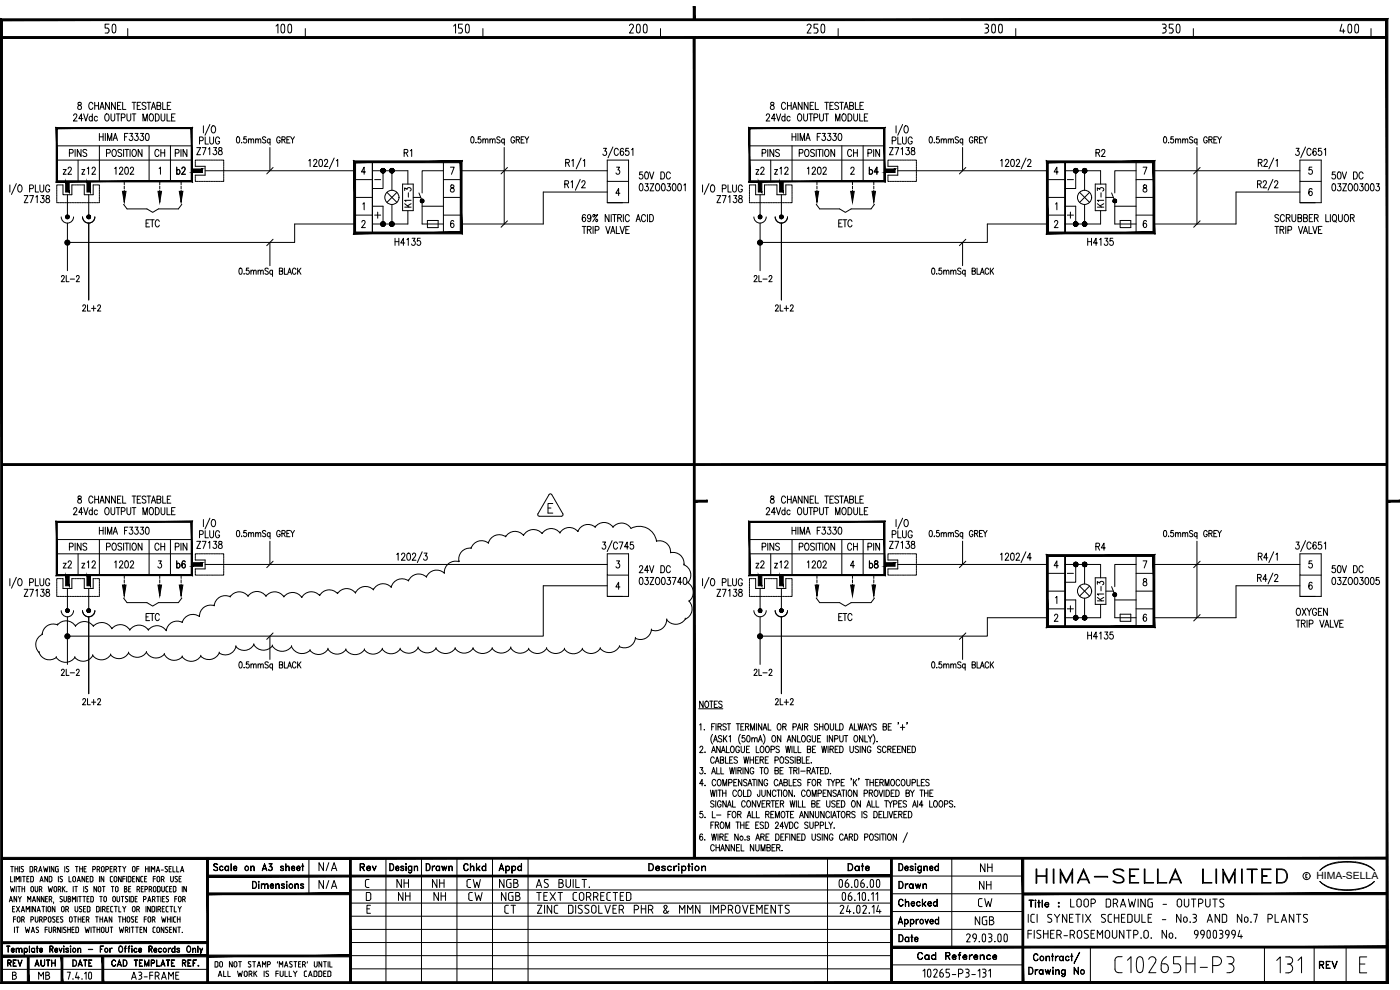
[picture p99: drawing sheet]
<svg xmlns="http://www.w3.org/2000/svg" width="420mm" height="297mm" viewBox="0 0 420 297" stroke-linecap="round" stroke-linejoin="round" font-family="sans-serif">
<defs><g id="words">
<g font-size="11.9">
<text x="26.5" y="13.4">50</text>
<text x="77.3" y="13.4">100</text>
<text x="132.6" y="13.4">150</text>
<text x="183.8" y="13.4">200</text>
<text x="239.2" y="13.4">250</text>
<text x="290.3" y="13.4">300</text>
<text x="345.7" y="13.4">350</text>
<text x="397.2" y="13.4">400</text>
</g>
<text font-size="7.9" x="310.1" y="266.3">HIMA-SELLA LIMITED</text>
<g font-size="5.7">
<text x="94.9" y="262.5">N/A</text>
<text x="293.5" y="262.8">NH</text>
<text x="94.9" y="267.8">N/A</text>
<text x="118.2" y="267.4">NH</text>
<text x="128.8" y="267.4">NH</text>
<text x="139.3" y="267.4">CW</text>
<text x="148.9" y="267.4">NGB</text>
<text x="293.2" y="268.1">NH</text>
<text x="150.6" y="275.2">CT</text>
<text x="160.5" y="275.2">ZINC DISSOLVER PHR &amp; MMN IMPROVEMENTS</text>
<text x="292.8" y="273.4">CW</text>
<text x="320.3" y="273.4">LOOP DRAWING - OUTPUTS</text>
<text x="291.7" y="278.7">NGB</text>
</g>
<g font-size="5.3">
<text x="58.2" y="47.6">Z7138</text>
<text x="58.9" y="44.4">PLUG</text>
<text x="266" y="47.6">Z7138</text>
<text x="266.7" y="44.4">PLUG</text>
<text x="18" y="53.6">z2</text>
<text x="23.6" y="53.6">z12</text>
<text x="33.5" y="53.6">1202</text>
<text x="45.5" y="48.3">CH</text>
<text x="52.2" y="53.6">b2</text>
<text x="120.3" y="48.3">R1</text>
<text x="226.1" y="53.6">z2</text>
<text x="231.4" y="53.6">z12</text>
<text x="241.3" y="53.6">1202</text>
<text x="253.6" y="48.3">CH</text>
<text x="260" y="53.6">b4</text>
<text x="328.1" y="48.3">R2</text>
<text x="6.4" y="62.1">Z7138</text>
<text x="214.1" y="62.1">Z7138</text>
<text x="43" y="69.1">ETC</text>
<text x="250.8" y="69.1">ETC</text>
<text x="325.6" y="74.8">H4135</text>
<text x="45.5" y="166.2">CH</text>
<text x="58.2" y="165.8">Z7138</text>
<text x="58.9" y="162.6">PLUG</text>
<text x="253.6" y="166.2">CH</text>
<text x="266" y="165.8">Z7138</text>
<text x="266.7" y="162.6">PLUG</text>
<text x="328.1" y="166.2">R4</text>
<text x="18" y="171.8">z2</text>
<text x="23.6" y="171.8">z12</text>
<text x="33.5" y="171.8">1202</text>
<text x="52.2" y="171.8">b6</text>
<text x="226.1" y="171.8">z2</text>
<text x="231.4" y="171.8">z12</text>
<text x="241.3" y="171.8">1202</text>
<text x="260" y="171.8">b8</text>
<text x="6.4" y="180.3">Z7138</text>
<text x="214.1" y="180.3">Z7138</text>
<text x="43" y="187.3">ETC</text>
<text x="250.8" y="187.3">ETC</text>
<text x="325.6" y="193">H4135</text>
<text x="107.2" y="262.5">Rev</text>
<text x="127" y="262.5">Drawn</text>
<text x="138.3" y="262.5">Chkd</text>
<text x="253.6" y="262.5">Date</text>
<text x="268.8" y="267.8">Drawn</text>
<text x="118.5" y="271.3">NH</text>
<text x="129.5" y="271.3">NH</text>
<text x="139.7" y="271.3">CW</text>
<text x="149.6" y="271.3">NGB</text>
<text x="160.2" y="271.3">TEXT CORRECTED</text>
<text x="268.8" y="273">Checked</text>
<text x="268.8" y="283.6">Date</text>
<text x="274.5" y="289.3">Cad Reference</text>
<text x="395.1" y="291.7">REV</text>
<text x="10.6" y="294.9">MB</text>
<text x="38.5" y="294.9">A3-FRAME</text>
</g>
<g font-size="4.9">
<text x="124.5" y="63.5" transform="rotate(-90 124.5 63.5)">K1-3</text>
<text x="332.3" y="63.5" transform="rotate(-90 332.3 63.5)">K1-3</text>
<text x="111.5" y="66.7">+</text>
<text x="319.3" y="66.7">+</text>
<text x="17.6" y="85.7">2L-2</text>
<text x="225.4" y="85.7">2L-2</text>
<text x="24" y="94.5">2L+2</text>
<text x="231.8" y="94.5">2L+2</text>
<text x="319.3" y="184.9">+</text>
<text x="332.3" y="181.7" transform="rotate(-90 332.3 181.7)">K1-3</text>
<text x="17.6" y="203.9">2L-2</text>
<text x="225.4" y="203.9">2L-2</text>
<text x="24" y="212.7">2L+2</text>
<text x="231.8" y="212.7">2L+2</text>
<text x="1.4" y="291">REV</text>
<text x="9.5" y="291">AUTH</text>
<text x="20.8" y="291">DATE</text>
</g>
<text font-size="3" x="395.1" y="263.8">HIMA-SELLA</text>
<g font-size="2.6">
<text x="111.5" y="55">-</text>
<text x="319.3" y="55">-</text>
<text x="319.3" y="173.2">-</text>
</g>
</g></defs>
<!-- layer: 00-DRG_FRAME -->
<g fill="none" stroke="#000" stroke-width=".3">
<path d="M3.2 260h.8M3.6 260v1.6M4.5 260v1.6M5.3 260v1.6M5.8 260v1.6M13.1 260l.3 1.6 .3-1.1 .4 1.1 .3-1.6M14.9 260v1.6M16.2 260v1.6l-.8-1.6v1.6M17 260l-.3 .3v1.1l.3 .2M17 260h.5M19.4 260v1.6M22.6 260h.8"/>
<path d="M23 260v1.6M23.9 260v1.6M24.7 260v1.6M25.9 260h-.7v1.6h.7M28.2 260l.5 .4-.5 .5M28.3 260h-.5v1.6M33.7 260h-.6v1.6h.6M35.5 260h.8M35.9 260v1.6M36.8 260l.5 .7v.9M37.8 260l-.5 .7M41.7 260h-.7v1.6"/>
<path d="M43.7 260v1.6M44.5 260v1.6M45 260v1.6M51.4 260h-.6v1.6h.6M51.9 260v1.6h.7M53 260v1.6h.7M64.3 259.2l.6-.1 .4 .3-.4-.2-.7 .2 .1 .4 .8 .4 .2 .4v.3l-.4 .3-.8-.3 .5 .2 .7-.2-.2-.6-.9-.5zM66.1 259.9l.5-.1 .2 .4-.2-.3a.59 .59 0 0 0-.6 .7 .59 .59 0 0 0 .8 .5l.1-.2a.66 .66 0 0 1-1 0 .66 .66 0 0 1 .2-1zM67.7 259.9l.5-.1 .3 .3-.3-.2a.6 .6 0 0 0-.7 .6 .6 .6 0 0 0 .7 .6l.3-.2a.66 .66 0 0 1-1 0 .66 .66 0 0 1 .2-1zM68.5 259.8l.1 1.4zM69.3 259.1l.1 2.1zM75.2 259.8l.1 1.4z"/>
<path d="M75.6 259.9h.6l.1 1.3-.2-1.2-.3-.1-.5 .3zM79.4 259.1l.7 2.1-.7-1.8-.7 1.8zM81.1 259.9a.65 .65 0 0 1 .7 .5 .65 .65 0 0 1-.5 .8 .65 .65 0 0 1-.8-.4l.2 .3a.66 .66 0 0 0 1-.4M81.6 259.2l-.9-.1h1l-.6 .9M81.6 259.1l-.6 .9 .5 .1 .2 .3M84.3 259.9v.4M85 259.9l.1 .2-.3-.3-.6 .3 .8 .6M85.7 259.1l.1 2.1zM86.1 259.9h.6l.1 1.3-.2-1.2-.3-.1-.5 .3zM90.5 259.8l.6 .1zM90.8 259.1l.1 2.1zM92.7 257.5v10.7"/>
<path d="M115.8 257.5v37.3M117 259.1a1.08 1.08 0 0 1 1.2 1.1 1.08 1.08 0 0 1-1.2 1zM117.1 259.2a.97 .97 0 0 1 1 1 .97 .97 0 0 1-1 .9zM120.4 259.9v.4M121 259.9l.2 .2-.3-.3-.7 .3 .9 .6M121.7 259.2l.2-.1 .1 .2-.2 .1zM121.8 259.2h.1M121.8 259.8l.1 1.4zM122.7 259.9l.5-.1 .3 .3-.3-.2a.6 .6 0 0 0-.6 .6 .6 .6 0 0 0 .6 .6l.3-.2a.66 .66 0 0 1-1 0 .66 .66 0 0 1 .2-1zM123.5 259.8l.1 1.6-.2 .5-.5 .1-.3-.4 .4 .3 .4-.3zM124.3 259.8l.1 1.4zM124.7 259.9h.6v1.3l-.1-1.2-.4-.1-.4 .3z"/>
<path d="M126.5 257.5v37.3M137.1 257.5v37.3M147.8 257.5v37.3M150.5 259.1l.7 2.1-.7-1.8-.7 1.8zM151.8 259.8l.1 2.2zM152 259.9a.64 .64 0 0 1 .9 .3 .64 .64 0 0 1-.2 .8 .64 .64 0 0 1-.8-.1l.3 .2a.6 .6 0 0 0 .7-.6 .6 .6 0 0 0-.7-.6l-.3 .2zM153.6 259.8l.1 2.2zM153.9 259.9a.65 .65 0 0 1 .8 .3 .65 .65 0 0 1-.1 .8 .65 .65 0 0 1-.9-.1l.4 .2a.6 .6 0 0 0 .6-.6 .6 .6 0 0 0-.6-.6l-.4 .2zM156.4 259.1l.1 2.1zM158.5 257.5v37.3M194.7 259.1h.7a1.14 1.14 0 0 1 .8 1.1 1.14 1.14 0 0 1-.8 1h-.7zM194.8 259.2a1.04 1.04 0 0 1 1.2 .6 1.04 1.04 0 0 1-.3 1.2l-.9 .1z"/>
<path d="M198.8 259.9v.4M199.5 259.9l.2 .2-.4-.3-.7 .3 1 .6M202.2 259.8l.1 1.4zM203.5 259.2l.2-.1 .1 .2-.2 .1zM203.6 259.2h.1M203.6 259.8l.1 1.4zM204.6 259.8l.1 2.2zM204.9 259.9a.68 .68 0 0 1 .9 .3 .68 .68 0 0 1-.2 .9 .68 .68 0 0 1-.9-.2l.4 .2a.61 .61 0 0 0 .7-.6 .61 .61 0 0 0-.7-.6l-.4 .2zM206.4 259.8l.7 .1zM206.7 259.1l.1 2.1zM207.6 259.2l.2-.1 .1 .2-.2 .1zM207.7 259.2h.1"/>
<path d="M207.7 259.8l.1 1.4zM210.5 259.8l.2 1.4zM248.3 257.5v37.3M269.7 259.1a1.08 1.08 0 0 1 1.3 1.1 1.08 1.08 0 0 1-1.3 1zM269.8 259.2a.97 .97 0 0 1 1.1 1 .97 .97 0 0 1-1.1 .9zM273.3 259.9v.4M273.9 259.9l.2 .2-.4-.3-.6 .3 .9 .6M274.7 259.1l.1 .3zM274.7 259.2h.1M274.7 259.8l.1 1.4zM275.7 259.9l.4-.1 .4 .3-.4-.2a.6 .6 0 0 0-.6 .6 .6 .6 0 0 0 .6 .6l.4-.2a.66 .66 0 0 1-1.1 0 .66 .66 0 0 1 .3-1zM276.5 259.8v1.8l-.7 .4-.3-.4 .4 .3 .5-.3z"/>
<path d="M277.3 259.8v1.4zM277.6 259.9h.6l.1 1.3-.1-1-.2-.3-.7 .3zM281.6 259.1l.1 2.1zM285.6 257.5v26.7M409.3 259.3a15.5 15.5 0 0 0-12.7 1.5l-.5 .4a8.5 8.5 0 0 1 5.7-2.6 14.6 14.6 0 0 1 8.6 1l2.1 1.6-1.5-1.1-1.7-.8M2.8 270.6l.5-1.6 .4 1.6M2.9 270.1h.7M3.1 266l.4 1.6 .3-1.1 .3 1.1 .3-1.6M3.2 263v1.6h.6M3.8 272.7h.5M4 275.8h.7M4.3 263v1.6"/>
<path d="M4.3 278.2v1.6M4.4 272h-.6v1.6h.6M4.5 260.7h.8M4.7 275.1h-.7v1.6M4.8 264.6v-1.6l.5 .9 .5-.9v1.6M4.8 278.2h.8M4.9 266v1.6M4.9 272l1 1.6M5 269v1.6l-.8-1.6v1.6M5.2 278.2v1.6M5.3 266h.8M5.4 275.1l.6 .2v1.2a.41 .41 0 0 1-.5 .2 .41 .41 0 0 1-.3-.5z"/>
<path d="M5.5 269l.4 .7v.9M5.7 266v1.6M5.9 272l-1 1.6M6.3 263v1.6M6.4 273.6l.5-1.6 .5 1.6M6.4 269l-.5 .7M6.5 260.6l.4 .3a.43 .43 0 0 1 0 .6 .43 .43 0 0 1-.6 0M6.5 276l.7-.3-.1-.6h-.6v1.6M6.5 273.1h.7M6.6 266v1.6M6.6 266.7h.8M6.8 263h.8"/>
<path d="M7 276l.3 .7M7 260h-.6l.1 .6M7.2 263v1.6M7.4 266v1.6M7.6 278.2l.3 1.6 .3-1.1 .4 1.1 .3-1.6M7.9 273.6v-1.6l.4 .9 .5-.9v1.6M8.1 263.7h.5M8.3 270.6v-1.6l.5 .9 .4-.9v1.6M8.7 263h-.6v1.6h.6M9.3 276l.7-.3-.1-.6h-.6v1.6M9.3 272v1.6M9.4 279.8l.5-1.6 .5 1.6"/>
<path d="M9.5 266l.5 .2v1.2a.37 .37 0 0 1-.3 .2 .37 .37 0 0 1-.4-.2v-1zM9.5 261.6l.3-.2v-1.1l-.2-.3h-.6v1.6h.5M9.5 279.4h.7M9.7 270.6l.5-1.6 .5 1.6M9.9 270.1h.6M10 263.3l-.2-.3h-.6v1.6l.6-.1 .2-.3M10 263.3v.9M10.3 260.9l.8-.3-.2-.6h-.6v1.6M10.5 266l.1 1.4a.37 .37 0 0 0 .3 .2 .37 .37 0 0 0 .4-.2v-1.4M10.6 275.1v1.4a.41 .41 0 0 0 .5 .2 .41 .41 0 0 0 .3-.5v-1.1M10.6 272v1.6l-.8-1.6v1.6M10.8 260.9l.3 .7"/>
<path d="M10.9 278.3v.4l.5 .4a.42 .42 0 0 1 .1 .6 .42 .42 0 0 1-.7 0M10.9 278.3h.7M11.1 273.6l.5-1.6 .5 1.6M11.3 273.1h.6M11.6 261.6l.5-1.6 .5 1.6M11.8 261.1h.6M11.8 266.9l.7-.2-.1-.7h-.6v1.6M11.9 276h.4M11.9 269v1.6l-.7-1.6v1.6M12 264.6l.5-1.6 .5 1.6M12.1 264.1h.7M12.3 275l.4 .5-.4 .5"/>
<path d="M12.3 275.1h-.4v1.6M12.3 266.9l.3 .7M12.4 276l.3 .7M12.6 272h.8M13 272v1.6M13.2 276l.7-.3-.1-.6h-.6v1.6M13.2 269v1.6l-.8-1.6v1.6M13.5 278.9h.7M13.7 269.7h.4M13.9 272v1.6M14.2 278.2h-.7v1.6M14.3 263v1.6l-.8-1.6v1.6"/>
<path d="M14.3 269h-.6v1.6h.6M14.4 273.1v.3a.41 .41 0 0 0 .5 .2 .41 .41 0 0 0 .3-.5M14.4 272.4v-.2a.41 .41 0 0 1 .5-.2 .41 .41 0 0 1 .3 .4M14.4 272.4v.7M14.5 266l.3 1.6 .3-1.1 .3 1.1 .3-1.6M14.7 275.1l.5 .2v1.2a.41 .41 0 0 1-.4 .2 .41 .41 0 0 1-.3-.5zM14.7 278.2v1.4a.41 .41 0 0 0 .5 .2 .41 .41 0 0 0 .3-.4v-1.2M14.8 269.9l.7-.3-.1-.6h-.6v1.6M15.2 272.4v.7M15.2 269.9l.4 .7M15.6 263.3l-.2-.3h-.6v1.6l.6-.1 .2-.3M15.6 263.3v.9"/>
<path d="M16 279.1h.4M16.1 270.6l-.1 .4M16.4 278.2l.4 .4-.4 .5M16.4 278.2h-.4v1.6M16.4 266l.5 .2v1.2a.37 .37 0 0 1-.3 .2 .37 .37 0 0 1-.3-.2l-.1-1zM16.5 272v1.6l-.8-1.6v1.6M16.5 279.1l.3 .7M16.5 275.1h-.4l-.3 .2v.3l.6 .4a.42 .42 0 0 1 0 .6 .42 .42 0 0 1-.6 0M17 275.8h.5M17.2 260.7h.3v.9h-.5M17.5 266.9l.7-.2-.1-.7h-.6v1.6M17.5 263v1.6"/>
<path d="M17.7 275.1h-.7v1.6h.7M17.9 266.9l.4 .7M18 270.5l.4 .1M18 264.5l.4 .1M18.1 278.2v1.6l-.8-1.6v1.6M18.4 273.1l.1 .3a.41 .41 0 0 0 .5 .2 .41 .41 0 0 0 .3-.5M18.5 273.1v-.9a.41 .41 0 0 1 .5-.2 .41 .41 0 0 1 .3 .4v.7M18.6 278.2v1.6M18.7 269h-.4l-.3 .2 .1 .3 .6 .6-.3 .5M18.7 276a.42 .42 0 0 1 .1 .6 .42 .42 0 0 1-.7 0M18.7 266v1.6M18.8 263l-.5-.1-.3 .3 .1 .3 .6 .6-.3 .5"/>
<path d="M18.9 275.1h-.5l-.2 .2v.3l.5 .4M19 266.6l.5 1M19.2 269v1.4a.37 .37 0 0 0 .4 .2 .37 .37 0 0 0 .3-.2l.1-1.4M19.3 278.8l.4 .3a.43 .43 0 0 1 0 .6 .43 .43 0 0 1-.6 0M19.5 266l-.8 .9M19.7 272.9l.8-.3-.1-.6h-.7v1.6M19.8 278.3h-.7l.1 .5M20.1 267.5h.1M20.1 260.6l.4 .3a.42 .42 0 0 1 .1 .6 .42 .42 0 0 1-.7 0M20.2 272.9l.4 .7M20.3 278.2v1.6M20.3 278.9h.8"/>
<path d="M20.4 269.7l.7-.2-.1-.5h-.6v1.6h.4M20.7 260h-.7l.1 .6M20.7 263v1.6h.7M20.8 269.7l.4 .4-.4 .5M21 275.1l.6 .2v1.2a.41 .41 0 0 1-.5 .2 .41 .41 0 0 1-.3-.5zM21.1 278.2v1.6M21.6 278.9h.5M21.7 270.6v-1.6l.5 .9 .5-.9v1.6M21.8 264.1l.1 .3a.41 .41 0 0 0 .5 .2 .41 .41 0 0 0 .3-.5M21.8 264.1l.1-.9a.41 .41 0 0 1 .5-.2 .41 .41 0 0 1 .3 .4v.7M22 266v1.6M22.2 275.1h.8"/>
<path d="M22.3 278.2h-.7v1.6h.7M22.4 266h.8M22.5 273.1l.1 .3a.41 .41 0 0 0 .5 .2 .41 .41 0 0 0 .2-.5M22.5 272v1.1M22.6 275.1v1.6M22.8 266v1.6M23.1 269v1.6M23.2 264.6l.4-1.6 .5 1.6M23.2 278.2l.3 .1 .1 1.1M23.2 278.2h-.4v1.6h.6l.2-.4M23.3 264.1h.7M23.3 272v1.1"/>
<path d="M23.5 275.1v1.6M23.5 275.8h.8M23.6 269h.8M23.9 260.7h.8M24 269v1.6M24.3 275.1v1.6M24.6 272h-.5l-.3 .2 .1 .3 .5 .4a.43 .43 0 0 1 .1 .6 .43 .43 0 0 1-.7 0M24.8 275.8h.5M24.9 269h.8M25.1 272.7h.4M25.1 266v1.6M25.2 260.7h.5"/>
<path d="M25.3 269v1.6M25.4 275.1h-.6v1.6h.6M25.4 263v1.6l-.8-1.6v1.6M25.5 278.2l.4 1.6 .3-1.1 .3 1.1 .3-1.6M25.6 267.5l.4 .1M25.7 272h-.6v1.6h.6M25.9 276l.8-.3-.2-.6h-.6v1.6M25.9 263.7h.5M26.1 269.7h.5M26.1 266.9l.2 .4-.3 .3M26.3 266h-.4l-.3 .2v.3l.6 .4M26.4 276l.3 .7"/>
<path d="M26.6 263h-.7v1.6h.7M26.7 273.6l.3-.4v-1.1l-.8-.1v1.6h.5M26.8 269h-.7v1.6h.7M27.3 278.2v1.6M27.8 278.2h.8M27.8 260.9h.5M27.9 263.3l-.2-.3h-.6v1.6l.7-.2 .1-1.1M28 269.3l-.1-.3h-.7v1.6h.7l.1-.4M28 269.3v.9M28.2 278.2v1.6M28.7 275.1h.8M29 266v1.6l-.8-1.6v1.6"/>
<path d="M29.1 275.1v1.6M29.1 278.2v1.6M29.1 278.9h.8M29.1 260.9l.8-.3-.2-.6h-.6v1.6M29.5 273.6l.3-.4-.1-1.1-.7-.1v1.6h.5M29.6 260.9l.4 .7M29.7 266l.5 .2v1.2a.37 .37 0 0 1-.3 .2 .37 .37 0 0 1-.4-.2v-1zM29.8 263v1.6M29.9 269h.8M29.9 278.2v1.6M30 275.1v1.6M30 275.8h.8"/>
<path d="M30.3 272v1.6M30.3 269v1.6M30.4 278.6l.1-.2a.39 .39 0 0 1 .3-.2 .39 .39 0 0 1 .4 .2v1.2a.41 .41 0 0 1-.5 .2 .41 .41 0 0 1-.3-.4M30.4 261.1l.1 .3a.41 .41 0 0 0 .5 .2 .41 .41 0 0 0 .3-.5M30.4 278.6v.8M30.5 261.1v-.9a.41 .41 0 0 1 .5-.2 .41 .41 0 0 1 .3 .4v.7M30.7 266h.8M30.8 272.9h.4M30.8 275.1v1.6M31.1 266v1.6M31.2 263v1.6l-.9-1.6v1.6M31.2 269.4v-.2a.37 .37 0 0 1 .3-.2 .37 .37 0 0 1 .4 .2v1.2a.37 .37 0 0 1-.4 .2 .37 .37 0 0 1-.3-.2v-.3"/>
<path d="M31.2 272l.4 .4-.4 .5M31.2 272h-.4v1.6M31.2 269.4v.7M31.3 272.9l.3 .7M31.3 276.7l.5-1.6 .5 1.6M31.5 276.3h.6M31.7 278.2l.1 1.4a.41 .41 0 0 0 .4 .2 .41 .41 0 0 0 .3-.4l.1-1.2M31.8 260.9l.7-.3-.1-.6h-.6v1.6M32.1 272.7h.5M32.7 272h-.6v1.6h.6M33 278.2h.8M33.1 260.7h.4"/>
<path d="M33.1 263.3v1.1l.7 .2M33.2 273.2l.3 .4M33.2 272.3v.9M33.4 266h.8M33.4 278.2v1.6M33.5 273.6h.4M33.6 275.1v1.6l-.8-1.6v1.6M33.8 263h-.5l-.2 .3M33.8 266v1.6M33.9 272h-.5l-.2 .3M34 269l.6 .2v1.2a.37 .37 0 0 1-.4 .2 .37 .37 0 0 1-.3-.2l-.1-1zM34.2 260.9l.8-.3-.2-.6h-.6v1.6"/>
<path d="M34.2 264.1l.1 .3a.41 .41 0 0 0 .5 .2 .41 .41 0 0 0 .3-.5M34.2 264.1l.1-.9a.41 .41 0 0 1 .5-.2 .41 .41 0 0 1 .3 .4v.7M34.4 272h.8M34.7 260.9l.3 .7M34.8 272v1.6M35.1 269l.1 1.4a.37 .37 0 0 0 .3 .2 .37 .37 0 0 0 .3-.2l.1-1.4M35.4 266.4v-.2a.37 .37 0 0 0-.4-.2 .37 .37 0 0 0-.3 .2v1.2a.37 .37 0 0 0 .3 .2 .37 .37 0 0 0 .4-.2v-.3M35.5 266.4v.8M35.5 275.1h.8M35.7 272v1.6h.6M35.8 278.2l.3 1.6 .4-1.1 .3 1.1 .3-1.6M35.9 275.1v1.6"/>
<path d="M36.4 263v1.6l-.8-1.6v1.6M36.4 269h.8M36.8 269v1.6M36.8 272l.5 .7v.9M36.8 275.1v1.6M36.8 275.8h.9M36.9 263.7h.6M37.3 266l.7 .1v.4l-.3 .2 .4 .4-.4 .5h-.4zM37.3 266.7h.4M37.5 263h-.6v1.6M37.6 279.1l.8-.2-.2-.7h-.6v1.6M37.6 270.5l.4 .1"/>
<path d="M37.7 275.1v1.6M37.8 272l-.5 .7M38 263v1.6M38.1 279.1l.3 .7M38.3 275.1l.6 .2v1.2a.41 .41 0 0 1-.5 .2 .41 .41 0 0 1-.3-.5zM38.3 269h-.4l-.3 .2 .1 .3 .6 .6-.3 .5M38.6 266.7h.5M38.8 269v1.6M38.9 278.2v1.6M39.2 266h-.6v1.6h.6M39.3 269l.7 .1-.1 1.5h-.6zM39.3 263.3l-.2-.3h-.6v1.6l.8-.2v-1.1"/>
<path d="M39.4 278.2h.8M39.7 261.1l.1 .3a.41 .41 0 0 0 .5 .2 .41 .41 0 0 0 .3-.5M39.7 273.1l.1 .3a.41 .41 0 0 0 .5 .2 .41 .41 0 0 0 .3-.5M39.7 273.1l.1-.9a.41 .41 0 0 1 .5-.2 .41 .41 0 0 1 .3 .4v.7M39.8 261.1v-.9a.41 .41 0 0 1 .5-.2 .41 .41 0 0 1 .3 .4v.7M39.8 263.7h.5M39.8 278.2v1.6M40.2 275.1h-.5l-.3 .2 .1 .3 .5 .4a.42 .42 0 0 1 .1 .6 .42 .42 0 0 1-.7 0M40.4 263h-.6v1.6h.6M40.6 269.7h.4M40.7 275.8h.4M40.7 278.2h.8"/>
<path d="M41 272.9l.8-.3-.2-.6h-.6v1.6M41 260.7h.7M41.1 278.2v1.6M41.1 266.9h.4M41.2 269h-.6v1.6h.6M41.3 275.1h-.6v1.6h.6M41.5 266l.4 .4-.4 .5M41.5 266h-.4v1.6M41.5 272.9l.3 .7M41.6 266.9l.3 .7M41.8 263v1.6l-.9-1.6v1.6M42 278.9h.5"/>
<path d="M42.2 263.3l.1 1.1 .6 .2M42.4 266.7h.5M42.7 278.2h-.7v1.6h.7M42.9 263h-.5l-.2 .3M43 266h-.6v1.6h.6M43.1 269.9l.7-.3-.1-.6h-.6v1.6M43.3 275.8h.6M43.4 263.7h.5M43.5 266.9l.7-.2-.1-.7h-.6v1.6M43.7 260.7h.8M43.8 272v1.6M43.9 275.1h-.6v1.6"/>
<path d="M44 278.2v1.6l-.8-1.6v1.6M44 263h-.6v1.6h.6M44.3 270.6l.5-1.6 .5 1.6M44.5 270.1h.6M44.6 275.1l.6 .2v1.2a.41 .41 0 0 1-.5 .2 .41 .41 0 0 1-.3-.5zM44.8 266.9l.7-.2-.2-.7h-.5v1.6M45.1 272v1.6l-.8-1.6v1.6M45.2 266.9l.4 .7M45.5 261.6v-1.6l.5 .9 .4-.9v1.6M45.7 276l.8-.3-.2-.6h-.6v1.6M45.8 269.9l.7-.3-.1-.6h-.6v1.6M45.9 279.4l.2 .4h.5"/>
<path d="M46 263.7h.7M46.1 273.6l.3-.4v-1.1l-.8-.1v1.6h.5M46.2 276l.3 .7M46.2 266l.5 .2v1.2a.37 .37 0 0 1-.3 .2 .37 .37 0 0 1-.3-.2l-.1-1zM46.2 269.9l.3 .7M46.2 278.2l-.3 .3v.9M46.2 278.2h.4M46.7 263h-.7v1.6M46.9 272v1.6M46.9 261.6l.5-1.6 .5 1.6M47 269h.8M47.1 261.1h.6"/>
<path d="M47.1 264.1l.1 .3a.41 .41 0 0 0 .5 .2 .41 .41 0 0 0 .2-.5M47.1 264.1l.1-.9a.41 .41 0 0 1 .5-.2 .41 .41 0 0 1 .2 .4v.7M47.3 278.2l.5 .2v1.2a.41 .41 0 0 1-.5 .2 .41 .41 0 0 1-.2-.4zM47.4 272.9l.8-.3-.2-.6h-.6v1.6M47.4 269v1.6M47.9 272.9l.3 .7M48 266.3l-.1-.3h-.6v1.6l.6-.1 .1-.3M48.1 266.3v.9M48.3 269v1.6M48.4 261.1h.6M48.4 263.9l.8-.3-.1-.6h-.7v1.6M48.5 275.1l.3 1.6 .3-1.1 .4 1.1 .3-1.6"/>
<path d="M48.5 266l.1 1.4a.37 .37 0 0 0 .3 .2 .37 .37 0 0 0 .4-.2v-.3M48.7 272.7h.5M48.7 269.7h.5M48.9 263.9l.4 .7M49.2 278.2v1.6l-.8-1.6v1.6M49.3 266v1.2M49.4 272h-.7v1.6h.7M49.4 269h-.7v1.6h.7M49.7 260.6l.4 .3a.42 .42 0 0 1 .1 .6 .42 .42 0 0 1-.7 0M49.8 270.5l.4 .1M49.9 269h.7M49.9 269v.5l.7 .6-.3 .5"/>
<path d="M50.2 272l-.3 .1-.1 1.1 .4 .4M50.2 272h.3M50.2 273.6h.3M50.2 279.1a.42 .42 0 0 1 .1 .6 .42 .42 0 0 1-.6 0M50.2 260h-.6l.1 .6M50.3 275.1v1.6M50.3 275.8h.8M50.4 278.3l-.4-.1-.3 .2v.3l.5 .4M50.4 266h-.4l-.2 .3v1.1l.6 .2M50.8 260.7h.4M50.9 266.7h.5M50.9 278.9h.5"/>
<path d="M51 272h.8M51.1 275.1v1.6M51.2 264.1l.1 .3a.41 .41 0 0 0 .4 .2 .41 .41 0 0 0 .3-.5M51.2 263v1.1M51.4 272v1.6M51.5 266h-.6v1.6h.6M51.5 278.2h-.6v1.6h.6M51.6 275.1v1.6M52 266l.7 .1-.1 1.4-.6 .1zM52 263v1.1M52.3 272v1.6h.6M52.4 275l-.3 .2v1.1l.3 .4"/>
<path d="M52.4 276.7h.3M52.4 275.1h.3M52.5 269.7h.6M52.5 264.5l.4 .1M52.9 278.2v1.6l-.9-1.6v1.6M53.1 269h-.6v1.6M53.2 263l-.4-.1-.3 .3 .1 .3 .6 .6-.3 .5M53.2 275.1v1.6M53.2 275.8h.8M53.3 278.2h.9M53.4 272l.5 .7v.9M53.7 278.2v1.6"/>
<path d="M53.7 263.7h.5M53.7 269l.6 .2v1.2a.37 .37 0 0 1-.4 .2 .37 .37 0 0 1-.3-.2v-1zM54 275.1v1.6M54.2 261.6l.5-1.6 .5 1.6M54.4 261.1h.6M54.4 263h-.7v1.6h.7M54.4 272l-.5 .7M54.7 279.8h.1M54.7 266v1.6M54.8 269.9l.8-.3-.2-.6h-.6v1.6M55.3 269.9l.3 .7M55.9 266v1.6l-.7-1.6v1.6"/>
<path d="M70.1 260.4h.9l-.3-.5a.59 .59 0 0 0-.6 .7 .59 .59 0 0 0 .8 .5l.2-.2a.61 .61 0 0 1-.9 .1 .61 .61 0 0 1-.1-.9 .61 .61 0 0 1 .9-.1l.1 .5h-1M75.8 264.4a1.08 1.08 0 0 1 1.2 1.1 1.08 1.08 0 0 1-1.2 1.1zM75.9 264.5a.97 .97 0 0 1 1.1 1 .97 .97 0 0 1-1.1 1zM77.6 264.4l.2 .1-.1 .2zM77.6 264.5h.1M77.6 265.1l.1 1.5zM78.4 265.1l.1 1.5zM78.8 265.2h.6l.1 1.4-.2-1.2-.3-.2-.5 .4zM78.9 260.7h1M79 260.6h.8M79.7 265.2h.7l.1 1.4-.2-1.2-.4-.2-.4 .4zM80.6 260.9l.3 .2"/>
<path d="M81.2 265.8h.8v-.4a.57 .57 0 0 0-.9 .5 .57 .57 0 0 0 .9 .5l.1-.1a.62 .62 0 0 1-.8 0 .62 .62 0 0 1-.1-.8 .62 .62 0 0 1 .8-.1l.1 .5h-.9M81.3 260l.4 .5-.4 .6M82.7 265.1l.1 1.5zM83.1 265.2h.6l.1 1.4-.2-1.2-.3-.2-.5 .4zM84.2 261.1h.8M84.2 260.2l.9 .6-.3 .4-.6-.3 .1 .2M84.2 260h.8M84.5 266.4h.8M84.5 265.6l.8 .4 .1 .3a.51 .51 0 0 1-.5 .3 .51 .51 0 0 1-.5-.3l.2 .2M84.5 265.4h.8M84.6 265.2v.4M85 260.6v.5"/>
<path d="M85.2 265.2l.2 .3a.51 .51 0 0 0-.5-.4 .51 .51 0 0 0-.5 .4l.9 .6M85.2 266v.5M86 264.4l.1 .3-.2-.1zM86 264.5h.1M86 265.1l.1 1.5zM87.5 260.4h.9l-.3-.5a.58 .58 0 0 0-.6 .7 .58 .58 0 0 0 .8 .5l.2-.2a.61 .61 0 0 1-.9 .1 .61 .61 0 0 1-.1-.9 .61 .61 0 0 1 .9-.1l.1 .5h-1M88.5 265.1l.1 1.5zM88.8 265.2h.7l.1 1.4-.2-1.2-.4-.2-.4 .4zM89.1 260.4h.9l-.3-.5a.58 .58 0 0 0-.6 .7 .58 .58 0 0 0 .8 .5l.2-.2a.61 .61 0 0 1-.9 .1 .61 .61 0 0 1-.1-.8 .61 .61 0 0 1 .9-.2l.1 .5h-1M90.3 266.4h.7M90.3 265.6l.7 .4 .1 .3a.52 .52 0 0 1-.4 .3 .52 .52 0 0 1-.5-.3l.1 .2M90.3 265.4h.7"/>
<path d="M90.3 265.2v.4M91 265.2l.1 .3a.52 .52 0 0 0-.4-.4 .52 .52 0 0 0-.5 .4l.8 .6M91 266v.5M105.2 267h162.3M105.2 271h162.3M105.2 274.9h162.3M105.2 278.9h162.3M118.8 260.4h.9l-.3-.5a.57 .57 0 0 0-.6 .7 .57 .57 0 0 0 .8 .4l.1-.1a.61 .61 0 0 1-.8 .1 .61 .61 0 0 1-.1-.8 .61 .61 0 0 1 .9-.2v.5h-.9M120.3 260h.8M120.3 260.2l.8 .4 .1 .3-.3 .3-.7-.3M121 260.6v.5M149.9 260.7h1.1"/>
<path d="M150 260.6h.9M155.4 260.1l.4-.3 .6 .3-.3-.2a.6 .6 0 0 0-.7 .6 .6 .6 0 0 0 .7 .6l.3-.2a.65 .65 0 0 1-.9 .2 .65 .65 0 0 1-.1-1zM196.8 260.4h1l-.1-.4a.58 .58 0 0 0-.8 .1 .58 .58 0 0 0 .1 .9 .58 .58 0 0 0 .8-.2l.2 .1a.67 .67 0 0 1-1.1 .2 .67 .67 0 0 1 0-1 .67 .67 0 0 1 1.1 .1v.3h-1.2M198.7 261h.9M198.7 260.2l1 .6-.4 .4-.7-.3 .2 .2M198.7 260h.9M199.5 260.6v.5M200.4 260.1l.4-.3 .7 .3-.2-.1a.58 .58 0 0 0-.8 .1 .58 .58 0 0 0 .1 .9 .58 .58 0 0 0 .8-.2l.1 .1a.7 .7 0 0 1-1 .2 .7 .7 0 0 1-.1-1zM202.4 260.1l.7-.3-.8 .6zM210.7 260.2l.5-.4 .5 .1 .1 1.3-.2-1.2-.4-.1zM267.5 262.9h39.5M267.5 268.2h39.5"/>
<path d="M267.5 273.5h39.5M267.5 278.8h39.5M269.7 276.7h1.1M269.8 276.6h.9M270.3 275.1l.7 2.1-.7-1.8-.7 1.8zM271.5 275.8v2.1zM271.6 260.4h.9l-.3-.5a.57 .57 0 0 0-.6 .7 .57 .57 0 0 0 .8 .4l.2-.1a.62 .62 0 0 1-.9 .1 .62 .62 0 0 1-.1-.8 .62 .62 0 0 1 .9-.2l.1 .5h-1M271.7 275.9a.65 .65 0 0 1 .9 .6 .65 .65 0 0 1-.9 .6l-.2-.2 .4 .2a.61 .61 0 0 0 .6-.6 .61 .61 0 0 0-.6-.6l-.4 .2zM273.2 275.8l.1 2.1zM273.2 261h.8M273.2 260.2l.9 .6-.4 .4-.6-.3 .2 .2M273.2 260h.8"/>
<path d="M273.5 275.9a.65 .65 0 0 1 .8 .6 .65 .65 0 0 1-.8 .6l-.2-.2 .3 .2a.61 .61 0 0 0 .6-.6 .61 .61 0 0 0-.6-.6l-.3 .2zM273.9 260.6v.5M274.9 275.8l.1 1.4zM275.3 275.9l.4-.1-.7 .6zM277.6 275.8l.5 1.2 .5-1.2-.5 1.4zM279 260.4h.9l-.1-.4a.56 .56 0 0 0-.8 .5 .56 .56 0 0 0 .8 .5l.2-.1a.61 .61 0 0 1-.9 .1 .61 .61 0 0 1 0-.9 .61 .61 0 0 1 .8-.1l.1 .5h-1M279.1 276.4h.9l-.1-.4a.56 .56 0 0 0-.8 .5 .56 .56 0 0 0 .8 .5l.2-.1a.61 .61 0 0 1-.8 .1 .61 .61 0 0 1-.1-.9 .61 .61 0 0 1 .8-.1l.1 .5h-1M280.6 260.1l.4-.3 .6 .3-.4-.2a.6 .6 0 0 0-.6 .6 .6 .6 0 0 0 .6 .6l.4-.2a.64 .64 0 0 1-.9 .2 .64 .64 0 0 1-.1-1zM280.9 275.9l.4-.1 .3 .3-.3-.2a.61 .61 0 0 0-.6 .6 .61 .61 0 0 0 .6 .6l.3-.2a.66 .66 0 0 1-1 0 .66 .66 0 0 1 .3-1zM281.6 275.1l.1 2.1zM308.8 270.1h1.3zM309.4 270.1v2.1l.1-2.1"/>
<path d="M310.6 270.1l.3 .1-.2 .1zM310.7 270.1h.1M310.7 270.7l.1 1.5zM311.4 270.7l.7 .2zM311.7 270.1l.1 2.1zM312.7 270.1l.1 2.1zM313.6 271.4h1.1v-.2a.56 .56 0 0 0-.9-.2 .56 .56 0 0 0 0 .9 .56 .56 0 0 0 .9-.1 .65 .65 0 0 1-1.1 .1 .65 .65 0 0 1 .3-1h.7l.2 .6h-1.2M317.6 270.9l.2-.2 .1 .3-.2 .1zM317.6 272l.2-.1 .1 .2zM317.7 270.9h.1M317.7 272h.1M392.3 262.3l-.4 .1v.7l.4 .3"/>
<path d="M409.3 266.3l1.7-.7 1.5-1.1a8.7 8.7 0 0 1-5.7 2.5 15 15 0 0 1-8.6-1l-2.1-1.5a10.9 10.9 0 0 0 8.2 2.5l2.5-.2 2.5-.5M.5 290.8h61.8M1.9 283.8l1.1 .1zM2.4 283.9v1.8l.1-1.8M3.4 285h.8l-.1-.4a.51 .51 0 0 0-.7 .5 .51 .51 0 0 0 .7 .5l.2-.1a.55 .55 0 0 1-.8 0 .55 .55 0 0 1 0-.7 .55 .55 0 0 1 .7-.2l.1 .5h-.9M4.4 291.7h-.6v2.1h.6a.59 .59 0 0 0 .5-.6 .59 .59 0 0 0-.6-.6M4.8 284.5l.1 1.2zM5.1 284.6h.6l.1 1.1-.2-1.1h-.3l-.4 .2zM6 284.6h.5l.1 1.1-.1-1.1h-.3l-.4 .2zM7.2 284.5l.1 1.9zM7.5 284.6a.56 .56 0 0 1 .8 .5 .56 .56 0 0 1-1 .4l.3 .2a.55 .55 0 0 0 .6-.6 .55 .55 0 0 0-.6-.5l-.3 .1zM8.8 283.8l.1 1.9z"/>
<path d="M9.7 284.6l.3-.1 .4 .2-.4-.1a.55 .55 0 0 0-.5 .5 .55 .55 0 0 0 .5 .6l.4-.2a.59 .59 0 0 1-1 0 .59 .59 0 0 1 .3-.9zM10.4 284.5v1.2zM10.9 284.5l.5 .1zM11.1 283.8l.1 1.9zM11.9 285h.8l-.1-.4a.51 .51 0 0 0-.7 .5 .51 .51 0 0 0 .7 .5l.2-.1a.55 .55 0 0 1-.8 0 .55 .55 0 0 1-.1-.8 .55 .55 0 0 1 .8-.1l.1 .5h-.9M15 284.7l.8-.1v-.6l-.8-.1-.1 1.8v-1.9l.9 .1v.8l-.8 .1M15.4 284.8l.5 .9-.4-.9M16.5 285h.8l-.1-.4a.51 .51 0 0 0-.7 .5 .51 .51 0 0 0 .7 .5l.1-.2-.1 .3a.57 .57 0 0 1-.8-.6 .57 .57 0 0 1 .9-.5v.5h-.8M17.7 284.5l.5 1.1 .4-1.1-.4 1.2zM19.1 283.8l.1 .3zM19.1 283.9h.1M19.1 284.5l.1 1.2z"/>
<path d="M19.8 284.8l.8 .6-.3 .3-.6-.2 .2 .2M19.8 284.6h.7M19.9 284.6v.3M20.2 291.7h.9l-.6 2.1M20.4 284.6l.2 .1-.3-.2-.6 .2 .8 .6M20.4 285.2v.5M21.1 283.9l.1-.1v.3zM21.1 283.9h.1M21.1 284.5l.1 1.2zM23.1 291.7l-.5 1.6h1.2M23.3 284.5l.1 1.2zM23.5 292.9v.9"/>
<path d="M23.6 284.6h.6l.1 1.1-.2-1.1h-.3l-.4 .2zM25.4 292.1l.4-.4v2.1M26.5 284.8l1.3 .1zM26.7 291.9v1.7M27.4 291.9v1.7l-.4 .2-.3-.2M30.1 283.8h.9l-.9 .1v1.8zM30.1 284.7h.5l-.5 .1M33 284.5v1.2zM33.3 284.6l.4-.1-.7 .5zM33.7 288.3l.6-.3 .4 .5a.59 .59 0 0 0-.7-.4 .59 .59 0 0 0-.4 .6v.5a.59 .59 0 0 0 .3 .6 .59 .59 0 0 0 .6-.1l.2-.2a.63 .63 0 0 1-.7 .4 .63 .63 0 0 1-.5-.7zM35.3 289.5h1M35.4 289.4h.8"/>
<path d="M35.8 288l.7 1.9-.7-1.6-.6 1.6zM35.9 283.9l.1-.1a.96 .96 0 0 1 .9 1 .96 .96 0 0 1-.9 .9 1.21 1.21 0 0 1-.1-1.8zM35.9 284l.2-.1a.91 .91 0 0 1 .7 .9 .91 .91 0 0 1-.7 .9l-.4-.7zM37 288a.98 .98 0 0 1 1.1 1 .98 .98 0 0 1-1.1 .9zM37 288.1a.88 .88 0 0 1 1.1 .9 .88 .88 0 0 1-1.1 .8zM37.3 284.5l.5 .1zM37.7 283.9l-.2 1.8v-1.5l.4-.4-.3 .2M38.4 284.5l.5 .1zM38.8 283.9l-.2 1.8v-1.5l.4-.4-.3 .2M39.5 283.9l.2 .1-.1 .1zM39.6 283.9h.1M39.6 284.5v1.2z"/>
<path d="M40.3 288l1 .1zM40.4 284.6l.4-.1 .2 .3v-.2a.51 .51 0 0 0-.7 .5 .51 .51 0 0 0 .7 .5v-.2v.3a.62 .62 0 0 1-.8-.4 .62 .62 0 0 1 .2-.7zM40.7 288.1v1.8l.1-1.8M41.7 285h.7v-.4a.51 .51 0 0 0-.8 .5 .51 .51 0 0 0 .8 .5v-.2v.3a.57 .57 0 0 1-.8-.6 .57 .57 0 0 1 .8-.5l.1 .5h-.8M41.9 289.8v-1.7l.9-.1h-1v1.9M43.4 288l.6 1.7 .7-1.7v1.9l-.1-1.4-.6 1.4-.5-1.4-.1 1.4zM44.7 284.7l.8-.1v-.6l-.8-.1v1.8v-1.9l.9 .2-.1 .7-.8 .1M45.1 284.8l.6 .9-.5-.9M45.4 288.9l.8-.1v-.6l-.8-.1v1.8v-1.9l.9 .2-.1 .7-.8 .1M46.2 285h.8l-.1-.4a.51 .51 0 0 0-.7 .5 .51 .51 0 0 0 .7 .5l.1-.2-.1 .3a.57 .57 0 0 1-.8-.6 .57 .57 0 0 1 .9-.5l.1 .5h-.9M47 288l.1 1.8 .9 .1h-1zM47.8 284.6l.4-.1 .2 .3-.1-.2a.51 .51 0 0 0-.7 .5 .51 .51 0 0 0 .7 .5l.1-.2-.1 .3a.62 .62 0 0 1-.7-.4 .62 .62 0 0 1 .2-.7z"/>
<path d="M48.9 288l.7 1.9-.7-1.6-.7 1.6zM49.9 288l1 .1zM50.4 288.1v1.8l.1-1.8M50.5 284.5l.1 1.2zM50.8 284.6l.4-.1-.6 .5zM51.5 289.8v-1.7l.9-.1h-1v1.9M51.8 284.6l.3-.1 .4 .2-.4-.1a.55 .55 0 0 0-.5 .5 .55 .55 0 0 0 .5 .6l.4-.2a.59 .59 0 0 1-1 0 .59 .59 0 0 1 .3-.9zM52.5 283.8v1.9zM53.1 285.6h.7M53.1 284.8l.8 .6-.3 .3-.5-.2 .1 .2M53.1 284.6h.7M53.2 284.6v.3"/>
<path d="M53.8 284.6l.1 .1-.3-.2-.5 .2 .7 .6M53.8 285.2v.5M54.8 288.9l.8-.1v-.6l-.8-.1-.1 1.8v-1.9l1 .2-.1 .7-.8 .1M56.3 283.9l.2-.1a.96 .96 0 0 1 .8 1 .96 .96 0 0 1-.8 .9 1.21 1.21 0 0 1-.2-1.8zM56.3 284l.3-.1a.91 .91 0 0 1 .6 .9 .91 .91 0 0 1-.6 .9l-.5-.7zM56.4 288h1l-.9 .1v1.7l.9 .1h-1zM56.5 288.9h.4l-.4 .1M57.8 284.5l.1 1.2zM57.9 288h1l-.9 .1v1.8zM58 288.9h.5l-.5 .1M58.1 284.6h.6v1.1l-.1-1.1h-.3l-.4 .2zM59.4 283.8v1.9z"/>
<path d="M59.4 289.7l.3 .1zM59.5 289.7h.1M60.4 285.6l-.5-1.1 .5 1.2M60.7 284.5l-.7 1.9zM65.1 288.5l.3 .2v1.1M65.1 288.5h-.6v1.7l.7-.1 .2-.3M65.5 293l.5-1.6 .6 1.6M65.7 292.6h.7M65.9 289a.43 .43 0 0 1 .4-.5 .43 .43 0 0 1 .5 .5M65.9 289v.7a.43 .43 0 0 0 .4 .5 .43 .43 0 0 0 .5-.5v-.7M67.1 291.4v1.6h.8M68.4 291.4v1.6h.7"/>
<path d="M69.7 288.5v1.7l-.8-1.7v1.7M70.2 289a.43 .43 0 0 1 .4-.5 .43 .43 0 0 1 .5 .5M70.2 289v.7a.43 .43 0 0 0 .4 .5 .43 .43 0 0 0 .5-.5M71.1 289v.7M71.3 291.4l.4 1.6 .3-1.1 .4 1.1 .3-1.6M71.6 288.5h.9M72 288.5v1.7M73.3 291.8a.46 .46 0 0 1 .4-.4 .46 .46 0 0 1 .5 .4M73.3 291.8v.7a.46 .46 0 0 0 .4 .5 .46 .46 0 0 0 .5-.5v-.7M74.6 288.6v.4l.5 .4M74.6 288.6h.7M74.7 292.3h.5a.46 .46 0 0 0 .4-.5 .46 .46 0 0 0-.4-.4h-.5v1.6"/>
<path d="M75.1 289.4a.44 .44 0 0 1 .1 .7 .44 .44 0 0 1-.7 0M75.3 292.3l.3 .7M75.8 288.5h.9M76.2 291.4v1.6M76.3 288.5v1.7M76.5 292l.6 1M77.1 291.4l-.9 .9M77.2 290.2l.5-1.7 .5 1.7M77.4 289.7h.7M78.8 290.2v-1.7l.5 .9 .5-.9v1.7M79.3 291.4v1.6M79.9 291.5v.4l.6 .4"/>
<path d="M79.9 291.4h.7M80.3 289.4h.4M80.4 292.3a.44 .44 0 0 1 .1 .6 .44 .44 0 0 1-.7 0M80.7 288.5l.5 .5-.5 .4M80.7 288.5h-.4v1.7M82.8 292.1h.7M83.3 288.5l-.1 .5M83.5 291.4h-.7v1.6M83.8 290.2v-1.7l.5 .9 .6-.9v1.7M84.1 292.5a.46 .46 0 0 0 .4 .5 .46 .46 0 0 0 .5-.5M84.1 291.4v1.2M85 291.4v1.2"/>
<path d="M85.4 290.2l.5-1.7 .5 1.7M85.5 291.4v1.6h.8M85.6 289.7h.6M86.8 291.4v1.6h.7M87 288.6v.4l.5 .4M87 288.6h.7M87.5 289.4a.43 .43 0 0 1 .1 .7 .43 .43 0 0 1-.7 0M88.1 291.4l.5 .7v.9M88.2 288.5h.9M88.6 288.5v1.7M89.2 291.4l-.6 .7M89.6 289.2h.5"/>
<path d="M90.3 288.5h-.7v1.7h.7M90.8 289.4h.4M91.2 288.5l.5 .5-.5 .4M91.2 288.5h-.4v1.7M91.3 289.4l.4 .8M92.1 291.4l-.7 .1-.1 1.1 .2 .3 .6 .1M92.3 288.5l-.1 .5M92.6 293l.5-1.6 .6 1.6M92.8 292.6h.7M94.2 291.4l.9 .1v1.1l-.2 .3-.7 .1zM94.3 288.5v1.2a.43 .43 0 0 0 .5 .5 .43 .43 0 0 0 .4-.5v-1.2M95.7 291.4l.8 .1 .1 1.1-.2 .3-.7 .1z"/>
<path d="M96.6 288.5v1.7l-.9-1.7v1.7M97.1 288.5h.8M97.1 292.1h.6M97.5 288.5v1.7M97.9 291.4h-.8v1.6h.8M98.5 288.5v1.7M98.9 291.3l.3 .2 .1 1.1-.4 .4M98.9 291.4h-.5v1.6h.5M99 288.5v1.7h.7M105.2 282.8h162.3M105.2 286.7h162.3M105.2 290.7h162.3"/>
<path d="M267.5 289.5h39.5M308.7 290.2a1.09 1.09 0 0 1 1.4 1.1 1.09 1.09 0 0 1-1.4 1zM308.8 290.3a.98 .98 0 0 1 1.2 1 .98 .98 0 0 1-1.2 .9zM310.5 286.2a.64 .64 0 0 1 1 .4 .67 .67 0 0 0-.8-.4 .67 .67 0 0 0-.5 .8v.5a.67 .67 0 0 0 .6 .7 .67 .67 0 0 0 .7-.4 .7 .7 0 0 1-.8 .5 .7 .7 0 0 1-.5-.8v-.9zM310.7 290.9v1.4zM311 291l.5-.1-.8 .6zM311.9 291.2l.4-.3 .6 .3-.3-.2a.6 .6 0 0 0-.7 .6 .6 .6 0 0 0 .7 .6l.3-.2a.66 .66 0 0 1-.9 .2 .66 .66 0 0 1-.1-1zM312.9 290.9l.1 1.4zM313.7 290.9l.4 1.1 .4-1.1 .4 1.1 .4-1.1-.4 1.4-.4-1.1-.4 1.1zM313.9 286.9l.1 1.4zM314.3 287h.6l.1 1.3-.2-1.2-.3-.1-.5 .3zM315.6 286.9l.6 .1z"/>
<path d="M315.8 286.1l.1 2.2zM316 290.2l.1 .3zM316 290.3h.1M316 290.9l.1 1.4zM316.7 286.9l.1 1.4zM316.8 290.9l.1 1.4zM317.1 287l.5-.1-.8 .6zM317.1 291h.7l.1 1.3-.2-1.2-.4-.1-.4 .3zM318 287.2l.4-.3 .6 .3-.3-.2a.61 .61 0 0 0-.7 .6 .61 .61 0 0 0 .7 .6l.3-.2a.66 .66 0 0 1-.9 .1 .66 .66 0 0 1-.1-.9zM318.6 291.2l.4-.3 .6 .3-.3-.2a.61 .61 0 0 0-.7 .6 .61 .61 0 0 0 .7 .6l.3-.2a.66 .66 0 0 1-.9 .2 .66 .66 0 0 1-.1-1zM319 286.9l.1 1.4zM319.6 290.9v1.8l-.6 .4-.4-.4 .5 .3 .4-.3z"/>
<path d="M320 287l.5-.1 .3 .4-.1-.2a.57 .57 0 0 0-.9 .5 .57 .57 0 0 0 .9 .5l.1-.1a.67 .67 0 0 1-1 0 .67 .67 0 0 1 .2-1zM321.3 286.9l.6 .1zM321.6 286.1l.1 2.2zM322.3 290.2l1.3 1.8v-1.8v2.1l-1.1-1.8-.2 1.8zM324 285.7l-1.7 3.3zM327.2 284.2v10.6M379.5 284.2v10.6M394.4 284.2v10.6M404 284.2v10.6"/>
<circle cx="74" cy="260.5" r=".67"/>
<circle cx="74" cy="260.5" r=".59"/>
<circle cx="87.3" cy="265.8" r=".67"/>
<circle cx="87.3" cy="265.8" r=".59"/>
<circle cx="209.2" cy="260.5" r=".62"/>
<circle cx="209.2" cy="260.5" r=".7"/>
<circle cx="276.6" cy="276.5" r=".67"/>
<circle cx="276.6" cy="276.5" r=".59"/>
<circle cx="392.1" cy="262.8" r="1.07"/>
<circle cx="21.9" cy="293.7" r=".05"/>
<circle cx="22.3" cy="285" r=".59"/>
<circle cx="22.3" cy="285.1" r=".53"/>
<circle cx="24.6" cy="293.7" r=".05"/>
<circle cx="31.9" cy="285" r=".59"/>
<circle cx="31.9" cy="285.1" r=".53"/>
<circle cx="49.5" cy="285.1" r=".6"/>
<circle cx="49.5" cy="285.1" r=".53"/>
<circle cx="312.7" cy="287.5" r=".6"/>
<circle cx="312.7" cy="287.5" r=".68"/>
<circle cx="324.9" cy="291.6" r=".68"/>
<circle cx="324.9" cy="291.6" r=".6"/>
</g>
<g fill="#000" stroke="#000" stroke-width=".3">
<path d="M.5 11v.5l415.7-.5zM.5 11.5l415.7-.5v.5z"/>
<path d="M208.1 2v3.9h.5zM208.1 2h.5v3.9z"/>
<path d="M208.1 2v3.9h.5zM208.1 2h.5v3.9z"/>
<path d="M.5 139.1v.5l415.7-.5zM.5 139.6l415.7-.5v.5z"/>
<path d="M208.4 150.1v.6l3.9-.6zM208.4 150.7l3.9-.6v.6z"/>
<path d="M416.2 150.1v.6l4-.6zM416.2 150.7l4-.6v.6z"/>
<path d="M208.1 11.2v246.3h.5zM208.1 11.2h.5v246.3z"/>
<path d="M267.3 257.5l.5 37.3v-37.3zM267.3 257.5l.5 37.3h-.5z"/>
<path d="M.5 257.8h415.7v-.6zM.5 257.2h415.7l-415.7 .6z"/>
<path d="M62.3 268.4h42.9v-.5zM62.3 267.9h42.9l-42.9 .5z"/>
<path d="M62.3 263.1h205.2v-.5zM62.3 262.6h205.2l-205.2 .5z"/>
<path d="M307 268.4h109.2v-.5zM307 267.9h109.2l-109.2 .5z"/>
<path d="M.5 282.6v.5l61.8-.5zM.5 283.1l61.8-.5v.5z"/>
<path d="M.5 286.6v.5l61.8-.5zM.5 287.1l61.8-.5v.5z"/>
<path d="M.7 294.6l-.5 .5 415.8-.5zM.2 295.1l415.8-.5 .5 .5zM416 6.2v288.4l.5 .5zM416 6.2l.5-.5v289.4zM.7 6.2h415.3l.5-.5zM.2 5.7h416.3l-415.8 .5zM.2 5.7l.5 288.9v-288.4zM.2 5.7l.5 288.9-.5 .5z"/>
<path d="M8.2 286.8v8h.5zM8.2 286.8h.5v8z"/>
<path d="M18.3 286.8v8h.6zM18.3 286.8h.6v8z"/>
<path d="M30.6 286.8v8h.5zM30.6 286.8h.5v8z"/>
<path d="M62 257.5v37.3h.6zM62 257.5h.6v37.3z"/>
<path d="M104.9 257.5v37.3h.5zM104.9 257.5h.5v37.3z"/>
<path d="M62.3 287.1h42.9v-.5zM62.3 286.6h42.9l-42.9 .5z"/>
<path d="M267.5 283.9v.5l148.7-.5zM267.5 284.4l148.7-.5v.5z"/>
<path d="M306.7 257.5v37.3h.5zM306.7 257.5h.5v37.3z"/>
</g>
<!-- layer: 051-TEXT -->
<g fill="none" stroke="#000" stroke-width=".3">
<path d="M92.7 48.2l.4-.4v2.2M94.1 48.3l.3-.5h.4l.3 .4-.3 .7-.8 1.1h1.2M95.9 47.9l.4-.1a1.4 1.4 0 0 1 0 2.2h-.1a1.6 1.6 0 0 1-.3-2.1zM97.4 48.3l.3-.5 .5 .1 .1 .3-.2 .7-.8 1.1h1.1M100.3 47.4l-1.5 3.3M100.9 48.2l.4-.4v2.2M169.5 55.2l1-.1v-.8l-1-.1v2.2M169.8 48.8l.9-.1 .2-.3-.2-.5-.9-.1v2.2M170.1 55.2l.5 1.2M170.3 48.8l.6 1.2M171.4 54.6l.4-.4v2.2M171.6 48.2l.4-.4v2.2"/>
<path d="M174.1 53.8l-1.4 3.3M174.4 47.4l-1.5 3.3M174.6 54.7l.2-.4 .5-.1 .3 .6-1.1 1.6h1.2M175 48.2l.5-.4v2.2M181.1 44.5h.9l-.5 .8a.63 .63 0 0 1 .5 1 .63 .63 0 0 1-1.1-.1M183.9 44.1l-1.4 3.3M185.6 45a.64 .64 0 0 0-.8-.5 .64 .64 0 0 0-.5 .8v.5a.63 .63 0 0 0 .5 .8 .63 .63 0 0 0 .8-.5M187.1 44.8l-.5-.3a1.26 1.26 0 0 0 .1 2.1 .63 .63 0 0 0 .5-.7 .63 .63 0 0 0-.8-.5l-.3 .5M188.7 44.5h-.9l-.1 .9a.63 .63 0 0 1 1 0 .63 .63 0 0 1-.1 1 .63 .63 0 0 1-.9-.2M189.5 44.9l.4-.4v2.1M300.3 48.2l.4-.4v2.2M301.8 48.3l.3-.5h.3l.3 .4-.2 .7-.8 1.1h1.1"/>
<path d="M303.6 47.9l.4-.1a1.4 1.4 0 0 1 0 2.2h-.2a1.56 1.56 0 0 1-.2-2.1zM305 48.3l.3-.5h.4l.3 .4-.2 .7-.9 1.1h1.2M307.9 47.4l-1.4 3.3M308.4 48.3l.4-.5 .4 .1 .2 .3-.2 .7-.9 1.1h1.2M377.4 55.2l1-.1v-.8l-1-.1v2.2M377.6 48.8l1-.1 .2-.3-.2-.5-1-.1v2.2M378 55.2l.5 1.2M378.2 48.8l.6 1.2M379.1 54.7l.2-.4 .5-.1 .3 .6-1.1 1.6h1.2M379.3 48.3l.4-.5h.3l.3 .4-.2 .7-.8 1.1h1.1M382 53.8l-1.4 3.3M382.3 47.4l-1.5 3.3"/>
<path d="M382.5 54.7l.2-.4 .5-.1 .3 .6-1.1 1.6h1.2M382.9 48.2l.4-.4v2.2M389 44.5h.9l-.5 .8a.63 .63 0 0 1 .5 1 .63 .63 0 0 1-1.1-.1M391.8 44.1l-1.4 3.3M393.4 45a.64 .64 0 0 0-.7-.5 .64 .64 0 0 0-.5 .8v.5a.63 .63 0 0 0 .5 .8 .63 .63 0 0 0 .7-.5M395 44.8l-.5-.3a1.26 1.26 0 0 0 .1 2.1 .63 .63 0 0 0 .5-.7 .63 .63 0 0 0-.8-.5l-.3 .5M396.5 44.5h-.8l-.1 .9a.63 .63 0 0 1 1 .1 .63 .63 0 0 1-.1 .9 .63 .63 0 0 1-.9-.2M397.4 44.9l.4-.4v2.1M119.1 166.4l.4-.4v2.1M120.5 166.5l.4-.5 .4 .1 .2 .3-.2 .7-.8 1h1.1M122.3 166.1l.4-.1a1.4 1.4 0 0 1 0 2.1h-.1a1.56 1.56 0 0 1-.3-2zM123.8 166.5l.3-.5h.3l.4 .4-.3 .7-.8 1h1.1"/>
<path d="M126.7 165.6l-1.5 3.2M127.3 166h.9l-.5 .8a.63 .63 0 0 1 .5 .9 .63 .63 0 0 1-1.1 0M180.8 162.6h.9l-.4 .9a.62 .62 0 0 1 .5 .9 .62 .62 0 0 1-1.1 0M183.7 162.2l-1.5 3.3M185.3 163.1a.63 .63 0 0 0-.8-.5 .63 .63 0 0 0-.4 .9v.5a.62 .62 0 0 0 .5 .8 .62 .62 0 0 0 .7-.5M185.8 162.6h1.1l-.8 2.2M188.7 164.1h-1.3l.8-1.5v2.2M190 162.6h-.8l-.1 1a.63 .63 0 0 1 1 0 .63 .63 0 0 1-.1 .9 .63 .63 0 0 1-.9-.1M300.3 166.4l.4-.4v2.1M301.7 166.5l.3-.5h.4l.3 .4-.2 .7-.9 1h1.2M303.5 166.1l.4-.1a1.4 1.4 0 0 1 0 2.1h-.1a1.6 1.6 0 0 1-.3-2zM305 166.5l.3-.5h.3l.3 .4-.2 .7-.8 1h1.1"/>
<path d="M307.9 165.6l-1.5 3.2M309.5 167.4h-1.2l.8-1.4v2.1M377.4 173.4l1-.1v-.8l-1-.2v2.2M377.6 167l1-.1 .2-.3-.2-.5-1-.1v2.1M378 173.4l.5 1.1M378.2 167l.6 1.1M380.2 173.8h-1.2l.8-1.5v2.2M380.5 167.4h-1.2l.8-1.4v2.1M382 171.9l-1.4 3.3M382.3 165.6l-1.5 3.2M382.5 172.9l.2-.4 .5-.2 .3 .7-1.1 1.5h1.2M382.9 166.4l.4-.4v2.1"/>
<path d="M389 162.6h.9l-.5 .9a.63 .63 0 0 1 .5 .9 .63 .63 0 0 1-1.1 0M391.8 162.2l-1.4 3.3M393.4 163.1a.64 .64 0 0 0-.7-.5 .64 .64 0 0 0-.5 .9v.5a.63 .63 0 0 0 .5 .8 .63 .63 0 0 0 .7-.5M395 162.9l-.5-.3a1.26 1.26 0 0 0 .1 2.2 .63 .63 0 0 0 .5-.8 .63 .63 0 0 0-.8-.4l-.3 .5M396.5 162.6h-.8l-.1 1a.63 .63 0 0 1 1 0 .63 .63 0 0 1-.1 .9 .63 .63 0 0 1-.9-.1M397.4 163.1l.4-.5v2.2M109.9 267.8h.8l.5 .2 .1 1.6-.3 .5-1.1 .1zM110.1 272.7h.8M110.2 263.9l-.5 .2v1.6l.2 .5 .8 .1M111.2 271.6h-1.1v2.4h1.1M161 266.3l.8-2.4 .8 2.4M163.5 264l-.1 .6 1.2 1-.2 .5-.4 .2"/>
<path d="M163.5 264h1M167.7 265h.7M168.4 265a.54 .54 0 0 0 .6-.6 .54 .54 0 0 0-.6-.5h-.7v2.4M168.4 264.9a.67 .67 0 0 1 .7 .7 .67 .67 0 0 1-.7 .7M169.9 263.9v1.7M171.2 263.9v1.7M172 263.9v2.4M172.8 263.9v2.4h1.1M174.7 263.9h1.3M175.3 263.9v2.4M251.9 264.1a1.69 1.69 0 0 0 .4 2.2 1.65 1.65 0 0 0 .4-2.2M252.1 272l.6-.4 .5 .4"/>
<path d="M252.8 269.9l.4 .3 .4-.3M252.9 269.9a1.69 1.69 0 0 1 .3-2.1 1.65 1.65 0 0 1 .5 2.1M253.2 272l-1.1 2h1.1M254.5 263.9a1.58 1.58 0 0 0-.6 2.3 .65 .65 0 0 0 .8-.5 .65 .65 0 0 0-.5-.8l-.4 .1M254.6 271.6l-.6 1.9h1.3M254.7 268.8l.7 .1 .3 .5M255 273v1M255.4 267.8a1.62 1.62 0 0 0-.6 2.3 .54 .54 0 0 0 .9-.5M255.7 269.4v.2M256.6 264.1a1.65 1.65 0 0 0 .4 2.2l.4-.3M257.3 271.7l.3-.1a1.63 1.63 0 0 1 0 2.4 1.63 1.63 0 0 1-.3-2.3zM257.4 264.1v1.9"/>
<path d="M257.4 268.3l.5-.5v2.4M258.9 269.9a1.65 1.65 0 0 1 .4-2.1 1.69 1.69 0 0 1 .3 2.1M258.9 269.9l.4 .3 .4-.3M258.9 272l.6-.4 .5 .4M259.1 263.9a1.58 1.58 0 0 0-.5 2.3 .65 .65 0 0 0 .8-.5 .65 .65 0 0 0-.5-.8l-.4 .1M260 272l-1.1 2h1.1M261.3 264.1a1.69 1.69 0 0 0 .4 2.2 1.65 1.65 0 0 0 .4-2.2M261.5 268.3l.6-.5v2.4M261.7 272.2l.6-.6v2.4M262.9 268.3l.5-.5v2.4M263.1 264.1a1.69 1.69 0 0 0 .4 2.2 1.65 1.65 0 0 0 .4-2.2M263.6 271.6l-.5 1.9h1.3"/>
<path d="M264 273v1M308.6 274.3v2.4M309.4 276.2l.2 .5h.9M309.4 274.9v1.3M309.6 279.1h-1.1v2.4M310.4 279.1v2.4M310.5 274.3l-.9 .1-.2 .5M311.3 274.3v2.4M312.4 279.2a.64 .64 0 0 0-.9-.1 .64 .64 0 0 0-.2 .9l.8 .4a.67 .67 0 0 1 .1 1 .67 .67 0 0 1-1 0M313.2 279.1v2.4M314.5 279.1v2.4M315.4 275.7a.67 .67 0 0 1 0 1 .67 .67 0 0 1-1-.1"/>
<path d="M315.6 274.5l-.2-.1a.57 .57 0 0 0-.8 .1 .57 .57 0 0 0 .1 .8l.7 .4M316.4 279.1h-1.1v2.4h1.1M316.4 274.3l.8 1.1v1.3M318.1 274.3l-.9 1.1M320.2 274.3v2.4l-1.3-2.4v2.4M321.8 279.1a.67 .67 0 0 1 .7 .7 .67 .67 0 0 1-.7 .7M321.8 279.1h-.6v2.4M322.1 274.3h-1.1v2.4h1.1M323.5 279.3l.5-.2 .4 .2 .2 1.6a.67 .67 0 0 1-.6 .6 .67 .67 0 0 1-.7-.6zM323.5 274.3v2.4M325 274.3v2.4M325.8 274.3l1.6 2.4"/>
<path d="M326.6 279.2a.64 .64 0 0 0-.9-.1 .64 .64 0 0 0-.1 .9l.8 .4a.67 .67 0 0 1 0 1 .67 .67 0 0 1-1 0M327.4 274.3l-1.6 2.4M328.5 279.1h-1.1v2.4h1.1M330.8 275.3l.7 .4a.67 .67 0 0 1 .1 1 .67 .67 0 0 1-1-.1M331.9 279.3l.4-.2 .5 .2 .2 .5v1.1a.67 .67 0 0 1-.7 .6 .67 .67 0 0 1-.6-.6zM332.5 276.2l.3 .5h.8M332.6 274.9v1.3M333.8 279.1v1.8M334.4 274.3v2.4M335.2 279.1v1.8a.67 .67 0 0 1-.7 .6 .67 .67 0 0 1-.7-.6M335.8 274.3v2.4M337.3 279.1v2.4l-1.3-2.4v2.4"/>
<path d="M337.6 274.3h-1v2.4h1M338.1 279.1h1.3M338.8 279.1v2.4M339.2 274.3h-.8v2.4h.8l.5-.2 .1-1.6M340.6 274.3v1.8a.67 .67 0 0 0 .6 .6 .67 .67 0 0 0 .7-.6v-1.8M342.7 274.3v2.4h1.1M343.3 279.8a.68 .68 0 0 1 .7-.7 .68 .68 0 0 1 .6 .7v1.1a.67 .67 0 0 1-.7 .6 .67 .67 0 0 1-.6-.6M343.3 279.8v1.1M345.6 274.3h-1v2.4h1M348.8 275.9h1.1M350.1 279.1v2.4l-1.3-2.4v2.4M354.4 274.3v2.4l-1.3-2.4v2.4"/>
<path d="M355.3 275.4a.55 .55 0 0 1 .6-.3 .55 .55 0 0 1 .4 .6v.5a.54 .54 0 0 1-.6 .5 .54 .54 0 0 1-.5-.5zM358.4 275.4a.72 .72 0 0 1 .6 .9 .72 .72 0 0 1-1 .4M362.3 276.7l.8-2.4 .8 2.4M362.4 279.2l.3-.1a1.74 1.74 0 0 1 .3 2.3l-.3 .1a1.65 1.65 0 0 1-.3-2.3zM362.6 276.1h1M364.3 279.2l.3-.1a1.74 1.74 0 0 1 .3 2.3l-.3 .1a1.65 1.65 0 0 1-.3-2.3zM366 279.1h.5M366 274.3v2.4l-1.3-2.4v2.4M366.5 279.1a.54 .54 0 0 1 .5 .6 .54 .54 0 0 1-.5 .5M367.6 274.3h-.8v2.4h.8l.5-.2 .1-1.6M372.1 279.1l-.6 1.9h1.4M372.7 274.3v2.4l-1.4-2.4v2.4"/>
<path d="M373.5 275.4a.54 .54 0 0 1 .7-.3 .54 .54 0 0 1 .3 .6v.5a.54 .54 0 0 1-.5 .5 .54 .54 0 0 1-.5-.5zM376.3 274.3h1l-.6 2.4M380.5 275.7h.7a.67 .67 0 0 0 .7-.7 .67 .67 0 0 0-.7-.7h-.7v2.4M382.7 274.3v2.4h1.1M384.5 276.7l.8-2.4 .8 2.4M384.8 276.1h1.1M388.3 274.3v2.4l-1.4-2.4v2.4M389.1 274.3h1.3M389.7 274.3v2.4M391.3 274.5l-.1 .4 .2 .4M391.3 274.5h1.1M391.5 275.3l.6 .4a.66 .66 0 0 1 .1 .9 .66 .66 0 0 1-1 0"/>
<path d="M277 291.3l.5-.5v2.4M278.5 291.1a1.65 1.65 0 0 0 .4 2.1l.3-.1 .2-.6-.1-1.4M280.2 291.2a.56 .56 0 0 1 .8-.3 .56 .56 0 0 1 .1 .8l-.9 1.5h1.1M282 292.6a.54 .54 0 0 0 .6 .6 .54 .54 0 0 0 .5-.6M282.1 292.1v.6M282.2 291.9h.4M282.6 291.9a.61 .61 0 0 1 .5 .8M282.8 290.8a1.39 1.39 0 0 0-.8 1.3M285 290.8h-1.1v1.1h.7l.4 .5-.2 .7-.9 .1M285.8 292.4h1.1M287.7 292.1h.6a.67 .67 0 0 0 .7-.6 .67 .67 0 0 0-.7-.7h-.6v2.4M290 291.9a.71 .71 0 0 1 .8 .8 .71 .71 0 0 1-1 .5"/>
<path d="M290.3 290.8a.54 .54 0 0 1 .6 .5 .54 .54 0 0 1-.6 .6M291.2 280.6l-1.1 2h1.1M291.7 292.4h1M292.5 281.5h.4M293 281.3l-.6 1.3M293 281.3v-.6a.62 .62 0 0 0-.7-.4 .62 .62 0 0 0-.5 .7 .62 .62 0 0 0 .7 .5M293.5 291.3l.5-.5v2.4M294.9 280.5a1.65 1.65 0 0 0 .4 2.1 1.69 1.69 0 0 0 .4-2.1M295.1 291.9a.71 .71 0 0 1 .8 .8 .71 .71 0 0 1-1 .5M295.4 290.8a.54 .54 0 0 1 .5 .5 .54 .54 0 0 1-.5 .6M296.7 291.3l.5-.5v2.4M296.9 281.3a.71 .71 0 0 1 .8 .8 .71 .71 0 0 1-1.1 .5"/>
<path d="M297.1 280.2a.54 .54 0 0 1 .6 .5 .54 .54 0 0 1-.6 .6M299.6 280.5v1.8M300.3 280.5a1.65 1.65 0 0 1-.4 2.1l-.4-.3M301.5 280.3l.3-.1a1.58 1.58 0 0 1 0 2.4 1.69 1.69 0 0 1-.3-2.3zM308.5 280.2h1.1M313.2 280.2h1.3M315.3 280.2h.8M317.2 280.5h.6a.67 .67 0 0 0 .7-.7 .67 .67 0 0 0-.7-.7h-.6v2.4M318 280.5l.5 1M319.3 280.7h1.1M321.2 280.5h.6M322 280.5l.5 1"/>
<path d="M327.4 280.2h.8M329.3 281.5v-2.4l.8 1.4 .8-1.4v2.4M334.6 290.8l.2 .6 .6 .4 1.4 .1M336.8 287l-1.4 .1-.6 .4-.2 .6v2.7M338.4 288.1l1-1.1v4.9M340.2 280.5h.7a.67 .67 0 0 0 .6-.7 .67 .67 0 0 0-.6-.7h-.7v2.4M342.9 291.3a.88 .88 0 0 1-.8 .5 .88 .88 0 0 1-.8-.5 5 5 0 0 1 .3-4.1h1a4.5 4.5 0 0 1 .3 4.1M344.7 287.8a1.11 1.11 0 0 1 1.1-.8 1.11 1.11 0 0 1 1.1 .8M346.9 287.8l-.1 .9-2 3.2h2.1M348.5 290.8a1.07 1.07 0 0 0 1 1 1.07 1.07 0 0 0 1.1-1M348.8 289.2a1.4 1.4 0 0 1 1.8 .7v.9M350.1 287.1l-.9 .6-.6 .9-.1 2.2"/>
<path d="M351 280.2a.54 .54 0 0 1 .6-.3 .54 .54 0 0 1 .4 .6v.5a.54 .54 0 0 1-.6 .5 .54 .54 0 0 1-.5-.5zM354.3 290.8l-.4 .9-1.7 .2M354.4 287h-2.2v2.2l1.7 .1 .4 .6 .1 .9M356 287v4.9M356 289.2h2.6M358.6 287v4.9M359.4 280.5a.71 .71 0 0 1-.9-.5 .71 .71 0 0 1 .5-.9l.3 .1a1.78 1.78 0 0 1-.4 2.3M360.2 290.2h2.2M361.3 280.5a.71 .71 0 0 1-.9-.5 .71 .71 0 0 1 .5-.9l.4 .3 .1 .8-.7 1.3M363.9 289.7h1.4a1.32 1.32 0 0 0 1.3-1.3 1.32 1.32 0 0 0-1.3-1.4h-1.4v4.9M366.2 280.2a.71 .71 0 0 1 .8 .8 .71 .71 0 0 1-1 .5M368.2 287h1.1a1.07 1.07 0 0 1 1 1.1 1.07 1.07 0 0 1-1 1.1"/>
<path d="M368.7 289.2a1.33 1.33 0 0 1 1.6 1.2 1.33 1.33 0 0 1-1.3 1.4l-.8 .1M368.9 280.2v-.5a.62 .62 0 0 0-.8-.5 .62 .62 0 0 0-.4 .7 .62 .62 0 0 0 .6 .6h.4M368.9 280.2l-.7 1.3M370.6 280.5a.71 .71 0 0 1-.9-.5 .71 .71 0 0 1 .5-.9l.5 .3v.8l-.6 1.3M372.5 280.5v1M383.2 288.2l1-1.1v4.8M385.8 287.1h1.1M386.4 289.2a1.33 1.33 0 0 1 1.5 1.2 1.33 1.33 0 0 1-1.3 1.5h-.8M386.9 287.1a1.07 1.07 0 0 1 1 1.1 1.07 1.07 0 0 1-1 1M389.6 288.2l1-1.1v4.8M408.1 289.2h1.5M410.2 287.1h-2.1v4.8h2.1"/>
<circle cx="255.6" cy="266.2" r=".07"/>
<circle cx="256.2" cy="274" r=".07"/>
<circle cx="256.5" cy="270.1" r=".07"/>
<circle cx="260.3" cy="266.2" r=".07"/>
<circle cx="260.7" cy="270.1" r=".07"/>
<circle cx="260.9" cy="274" r=".07"/>
<circle cx="357.2" cy="276.7" r=".07"/>
<circle cx="375.4" cy="276.7" r=".07"/>
<circle cx="293.9" cy="282.5" r=".07"/>
<circle cx="298.5" cy="282.5" r=".07"/>
<circle cx="342.4" cy="281.4" r=".07"/>
<circle cx="345.5" cy="281.4" r=".07"/>
<circle cx="352.8" cy="281.4" r=".07"/>
</g>
<!-- layer: 117 -->
<g fill="none" stroke="#000" stroke-width=".3">
<path d="M163 57.6v9.6h-24.6M370.9 57.6v9.6h-24.6M106.4 67.2h-18v5.5h-68.2M314.3 67.2h-18v5.5h-68.2M163 175.8v15.1h-142.8M370.9 175.8v9.5h-24.6M314.3 185.3h-18v5.6h-68.2"/>
<circle cx="20.2" cy="72.8" r=".56"/>
<circle cx="20.2" cy="72.8" r=".77"/>
<circle cx="20.2" cy="72.8" r=".46"/>
<circle cx="20.2" cy="72.8" r=".67"/>
<circle cx="20.2" cy="72.8" r=".35"/>
<circle cx="20.2" cy="72.8" r=".26"/>
<circle cx="20.2" cy="72.8" r=".16"/>
<circle cx="20.2" cy="72.8" r=".05"/>
<circle cx="228.1" cy="72.8" r=".56"/>
<circle cx="228.1" cy="72.8" r=".77"/>
<circle cx="228.1" cy="72.8" r=".46"/>
<circle cx="228.1" cy="72.8" r=".67"/>
<circle cx="228.1" cy="72.8" r=".35"/>
<circle cx="228.1" cy="72.8" r=".26"/>
<circle cx="228.1" cy="72.8" r=".16"/>
<circle cx="228.1" cy="72.8" r=".05"/>
<circle cx="20.2" cy="190.9" r=".56"/>
<circle cx="20.2" cy="190.9" r=".77"/>
<circle cx="20.2" cy="190.9" r=".46"/>
<circle cx="20.2" cy="190.9" r=".67"/>
<circle cx="20.2" cy="190.9" r=".35"/>
<circle cx="20.2" cy="190.9" r=".26"/>
<circle cx="20.2" cy="190.9" r=".16"/>
<circle cx="20.2" cy="190.9" r=".05"/>
<circle cx="228.1" cy="190.9" r=".56"/>
<circle cx="228.1" cy="190.9" r=".77"/>
<circle cx="228.1" cy="190.9" r=".46"/>
<circle cx="228.1" cy="190.9" r=".67"/>
<circle cx="228.1" cy="190.9" r=".35"/>
<circle cx="228.1" cy="190.9" r=".26"/>
<circle cx="228.1" cy="190.9" r=".16"/>
<circle cx="228.1" cy="190.9" r=".05"/>
</g>
<!-- layer: 01-DRAW -->
<g fill="none" stroke="#000" stroke-width=".3">
<path d="M17 56v.3M17 48h40.6M17 43.8h40.6M17.4 55.5h-.4v.3M17.5 55.5h.4M18.1 55.5h.3M18.6 55.5h.3v2.9h2.7v-2.9h.2M20.2 58.4v6.7M22 55.5h.3M22.5 55.5h.3M23 55.5h.3M23.5 55.5h.4"/>
<path d="M24 55.5h.4M24.5 55.5h.4M25 55.5h.3v2.9h2.7v-2.9h.3M26.6 58.4v6.7M28.5 55.5h.3M29 55.5h.3M29.5 55.5h.3v.3M29.8 43.8v10.6M29.8 56v.3M29.8 56.5v.3M29.8 57v.3M29.8 57.5v.3"/>
<path d="M29.8 58v.3M29.8 58.5v.3M29.8 59v.3M29.8 59.5v.3M37.3 55.8v.9M37.3 57.1v.9M37.3 58.4v.8M37.3 59.7v.9M44.7 43.8v10.6M47.9 54.4v1M47.9 55.8v.9M47.9 57.1v.9"/>
<path d="M47.9 58.4v.8M47.9 59.7v.9M51.2 43.8v10.6M54.4 55.8v.9M54.4 57.1v.9M54.4 58.4v.8M54.4 59.7v.9M58.6 54.1v.3h.4M58.6 49.9h3v2.7h-3M59.2 54.4h.3M59.7 54.4h.3M60.2 54.4h.3"/>
<path d="M60.7 54.4h.3M61.2 54.4h.3M61.6 51.2h44.8M61.7 54.4h.3M62.2 54.4h.3M62.7 54.4h.4M63.2 54.4h.4M63.7 54.4h.4M64.2 54.4h.4M64.7 54.4h.4M65.2 54.4h.4M65.7 54.4h.4"/>
<path d="M66.3 54.4h.3M67.1 54.1v.3h-.3M67.1 49.5v.4M67.1 50v.4M67.1 50.6v.3M67.1 51.1v.3M67.1 51.6v.3M67.1 52.1v.3M67.1 52.6v.3M67.1 53.1v.3M67.1 53.6v.3M106.4 59.2h5.4"/>
<path d="M106.4 53.9h5.4M111.8 48.6v21.3v-21.3M111.8 51.2h10.6v4M115 51.2v5.4h-3.2M116.1 57.7l3 3M117.6 51.2v5.9M119.1 57.7l-3 3M120.8 55.2v8M124 55.2v8M124 59.2h2.3M125.7 57.9l1 2.4v6.9h6.4M133.1 51.2h-6.4v6.7"/>
<path d="M133.1 48.6v21.3M133.1 59.2h5.3M133.1 53.9h5.3M138.4 51.2h43.8M163 57.6h19.2M182.2 54.4v6.4h6.4v-12.8h-6.4v6.4h6.4M185 50.2h.9l-.5 .8a.63 .63 0 0 1 .6 .9 .63 .63 0 0 1-1.1 0M186.1 58h-1.3l.9-1.4v2.1M224.9 48h40.5M224.9 43.8h40.5M224.9 56v.3M225.3 55.5h-.4v.3"/>
<path d="M225.4 55.5h.4M225.9 55.5h.4M226.4 55.5h.4v2.9h2.6v-2.9h.3M228.1 58.4v6.7M229.9 55.5h.3M230.4 55.5h.3M230.9 55.5h.3M231.4 55.5h.3M231.9 55.5h.3M232.4 55.5h.3M232.9 55.5h.3v2.9h2.6v-2.9h.4M234.5 58.4v6.7"/>
<path d="M236.3 55.5h.4M236.9 55.5h.3M237.4 55.5h.3v.3M237.7 43.8v10.6M237.7 56v.3M237.7 56.5v.3M237.7 57v.3M237.7 57.5v.3M237.7 58v.3M237.7 58.5v.3M237.7 59v.3M237.7 59.5v.3"/>
<path d="M245.2 55.8v.9M245.2 57.1v.9M245.2 58.4v.8M245.2 59.7v.9M252.6 43.8v10.6M255.8 54.4v1M255.8 55.8v.9M255.8 57.1v.9M255.8 58.4v.8M255.8 59.7v.9M259 43.8v10.6M262.2 55.8v.9"/>
<path d="M262.2 57.1v.9M262.2 58.4v.8M262.2 59.7v.9M266.5 54.1v.3h.4M266.5 49.9h2.9v2.7h-2.9M267 54.4h.4M267.5 54.4h.4M268.1 54.4h.3M268.6 54.4h.3M269.1 54.4h.3M269.4 51.2h44.9M269.6 54.4h.3"/>
<path d="M270.1 54.4h.3M270.6 54.4h.3M271.1 54.4h.3M271.6 54.4h.3M272.1 54.4h.4M272.6 54.4h.4M273.1 54.4h.4M273.6 54.4h.4M274.2 54.4h.3M275 54.1v.3h-.3M275 49.5v.4M275 50v.4"/>
<path d="M275 50.6v.3M275 51.1v.3M275 51.6v.3M275 52.1v.3M275 52.6v.3M275 53.1v.3M275 53.6v.3M314.3 59.2h5.3M314.3 53.9h5.3M319.6 48.6v21.3v-21.3M319.6 51.2h10.7v4M322.8 51.2v5.4h-3.2"/>
<path d="M324 57.7l3 3M325.5 51.2v5.9M327 57.7l-3 3M328.7 55.2v8M331.9 59.2h2.2M331.9 55.2v8M333.6 57.9l1 2.4v6.9h6.4M341 51.2h-6.4v6.7M341 59.2h5.3M341 53.9h5.3M341 48.6v21.3M346.3 51.2h43.8"/>
<path d="M370.9 57.6h19.2M390.1 54.4v6.4h6.4v-12.8h-6.4v6.4h6.4M393.7 50.2h-.8l-.1 .9a.63 .63 0 0 1 1 0 .63 .63 0 0 1-.1 .9 .63 .63 0 0 1-1-.1M393.8 56.9l-.5-.3a1.25 1.25 0 0 0 .1 2.1 .61 .61 0 0 0 .5-.9 .61 .61 0 0 0-1-.1l-.1 .3M17.9 60.8h.4M18.4 65.1a1.85 1.85 0 0 0 1.8 1.8 1.85 1.85 0 0 0 1.9-1.8M18.4 60.8h.4M18.9 60.8h.4M19.5 60.8h.3M20 60.8h.3M20.2 66.9v14.3M20.5 60.8h.3"/>
<path d="M21 60.8h.3M21.5 60.8h.3M22 60.8h.3M22.5 60.8h.3M23 60.8h.3M23.5 60.8h.4M24 60.8h.4M24.5 60.8h.4M24.8 65.1a1.85 1.85 0 0 0 1.8 1.8 1.85 1.85 0 0 0 1.9-1.8M25 60.8h.4M25.5 60.8h.4M26.1 60.8h.3"/>
<path d="M26.6 60.8h.3M26.6 66.9v23.1M27.1 60.8h.3M27.6 60.8h.3M28.1 60.8h.3M28.6 60.8h.3M29.1 60.8h.3M29.8 60.5v.3h-.2M29.8 60v.4M37.1 61.3l1 1.4h6l1.7 1 1.7-1h6l1.1-1.4M106.4 64.5h5.4M117.6 61.3v5.9"/>
<path d="M122.4 63.2v4h-10.6M126.7 61.9h6.4M128.3 66.2h3.2v2.1h-3.2zM133.1 64.5h5.3M182.2 60.8h4.7M225.8 60.8h.3M226.3 65.1a1.85 1.85 0 0 0 1.8 1.8 1.85 1.85 0 0 0 1.9-1.8M226.3 60.8h.4M226.8 60.8h.4M227.3 60.8h.4M227.8 60.8h.4M228.1 66.9v14.3"/>
<path d="M228.3 60.8h.4M228.9 60.8h.3M229.4 60.8h.3M229.9 60.8h.3M230.4 60.8h.3M230.9 60.8h.3M231.4 60.8h.3M231.9 60.8h.3M232.4 60.8h.3M232.6 65.1a1.85 1.85 0 0 0 1.9 1.8 1.85 1.85 0 0 0 1.8-1.8M232.9 60.8h.4M233.4 60.8h.4"/>
<path d="M233.9 60.8h.4M234.4 60.8h.4M234.5 66.9v23.1M235 60.8h.3M235.5 60.8h.3M236 60.8h.3M236.5 60.8h.3M237 60.8h.3M237.7 60.5v.3h-.2M237.7 60v.4M245 61.3l1 1.4h6l1.7 1 1.7-1h6l1-1.4M314.3 64.5h5.3"/>
<path d="M325.5 61.3v5.9M330.3 63.2v4h-10.7M334.6 61.9h6.4M336.2 66.2h3.2v2.1h-3.2zM341 64.5h5.3M390.1 60.8h4.6M161.9 154.9h6.6M168 159.9a3.3 3.3 0 0 0-5.3 .2M168.1 159.9h.1M168.9 154.2v.4l-.4 .3M168.9 154.2l-3.3-5.8-.4-.2-.4 .2-3.4 5.8v.4l.5 .3M173.4 159.5h.1"/>
<path d="M178.6 158.2h.1M184 158.2a3.3 3.3 0 0 0-5.4 0 3.3 3.3 0 0 0-5.2 1.3 3.3 3.3 0 0 0-5.4 .4M184 158.2a3.3 3.3 0 0 1 5.3 .3 5.2 5.2 0 0 1 7.7 3.9M184 158.2h.1M17 174.1v.3M17 166.2h40.6M17 161.9h40.6M17.4 173.6h-.4v.3M17.9 179h.4M18.4 179h.4M18.9 173.6v3h2.7v-3M18.9 179h.4"/>
<path d="M19.5 179h.3M20 179h.3M20.2 176.6v6.6M20.5 179h.3M21 179h.3M21.5 179h.3M22 179h.3M22.5 179h.3M23 179h.3M23.5 179h.4M24 179h.4M24.5 179h.4"/>
<path d="M25 179h.4M25.3 173.6v3h2.7v-3M25.5 179h.4M26.1 179h.3M26.6 179h.3M26.6 176.6v6.6M27.1 179h.3M27.6 179h.3M28.1 179h.3M28.6 179h.3M29.1 179h.3M29.5 173.6h.3v.3"/>
<path d="M29.8 178.7v.3h-.2M29.8 161.9v10.7M29.8 174.1v.3M29.8 174.6v.3M29.8 175.1v.3M29.8 175.6v.3M29.8 176.1v.4M29.8 176.6v.4M29.8 177.1v.4M29.8 177.6v.4M29.8 178.1v.4M37.1 179.4l1 1.4h6l1.7 1 1.7-1h6l1.1-1.4"/>
<path d="M37.3 174v.8M37.3 175.2v.9M37.3 176.5v.9M37.3 177.8v1M44.7 161.9v10.7M47.9 172.6v1M47.9 174v.8M47.9 175.2v.9M47.9 176.5v.9M47.9 177.8v1M51.2 161.9v10.7M54.4 174v.8"/>
<path d="M54.4 175.2v.9M54.4 176.5v.9M54.4 177.8v1M58.6 172.2v.4h.4M58.6 168h3v2.7h-3M59.2 172.6h.3M59.7 172.6h.3M60.2 172.6h.3M60.7 172.6h.3M61.2 172.6h.3M61.6 169.4h120.6M61.7 172.6h.3"/>
<path d="M62.2 172.6h.3M62.7 172.6h.4M63.2 172.6h.4M63.7 172.6h.4M64.2 172.6h.4M64.7 172.6h.4M65.2 172.6h.4M65.7 172.6h.4M66.3 172.6h.3M67.1 172.2v.4h-.3M67.1 167.7v.3M67.1 168.2v.3"/>
<path d="M67.1 168.7v.3M67.1 169.2v.3M67.1 169.7v.3M67.1 170.2v.3M67.1 170.7v.4M67.1 171.2v.4M67.1 171.7v.4M69.1 179.1a3.4 3.4 0 0 0-4.8 2.6M69.1 179.1h.1M74.4 178.9a3.3 3.3 0 0 0-5.3 .2M74.4 178.9a3.3 3.3 0 0 1 5.4 0M74.4 178.9h.1"/>
<path d="M79.8 178.9h.1M79.8 178.9a3.3 3.3 0 0 1 5.4 .2M85.2 179.1h.1M85.2 179.1a3.3 3.3 0 0 1 5.4 .2M90.6 179.2h.1M95.9 178.7a3.3 3.3 0 0 0-5.3 .6M95.9 178.7h.1M101.3 178.1a3.3 3.3 0 0 0-5.4 .6M101.3 178.1h.1M106.7 177.9a3.3 3.3 0 0 0-5.4 .2M106.7 177.9h.1M112 176.9a3.3 3.3 0 0 0-5.3 1"/>
<path d="M112.1 177h.1M117.4 176.2a3.3 3.3 0 0 0-5.4 .8M117.4 176.2h.1M122.6 174.3a3.4 3.4 0 0 0-5.2 1.9M122.6 174.3h.1M128 173.1h.1M133.3 172a3.4 3.4 0 0 0-5.3 1.1 3.4 3.4 0 0 0-5.4 1.2M133.4 172h.1M137.7 168.5a3.4 3.4 0 0 0-4.4 3.5M137.8 168.5h.1M141.4 164.5a3.3 3.3 0 0 0-3.6 4M141.4 164.5h.1"/>
<path d="M146.6 162.9h.1M151.7 161a3.4 3.4 0 0 0-5.1 1.9 3.3 3.3 0 0 0-5.2 1.6M151.8 161h.1M157.1 160.7h.1M157.1 160.7a3.3 3.3 0 0 0-5.4 .3M162.7 160.1a3.4 3.4 0 0 0-5.6 .5M162.7 160.1h.1M163 175.8h19.2M182.2 172.6v6.4h6.4v-12.8h-6.4v6.4h6.4M182.2 179h4.7M185 168.3h.9l-.5 .8a.63 .63 0 0 1 .6 1 .63 .63 0 0 1-1.1-.1M186.1 176.1h-1.3l.9-1.4v2.1"/>
<path d="M197 162.4a3.3 3.3 0 0 1 4.2 3.4M197 162.4h.1M201.2 165.8a3.3 3.3 0 0 1 4.1 3.7M201.3 165.8h.1M205.3 169.5h.1M205.3 169.5a3.4 3.4 0 0 1 1.1 5.3M206.4 174.8a3.4 3.4 0 0 1 .4 5.6 3.4 3.4 0 0 1-1.1 5.4M206.4 174.8h.1M224.9 174.1v.3M224.9 166.2h40.5M224.9 161.9h40.5M225.3 173.6h-.4v.3"/>
<path d="M225.8 179h.3M226.3 179h.4M226.8 173.6v3h2.6v-3M226.8 179h.4M227.3 179h.4M227.8 179h.4M228.1 176.6v6.6M228.3 179h.4M228.9 179h.3M229.4 179h.3M229.9 179h.3M230.4 179h.3"/>
<path d="M230.9 179h.3M231.4 179h.3M231.9 179h.3M232.4 179h.3M232.9 179h.4M233.2 173.6v3h2.6v-3M233.4 179h.4M233.9 179h.4M234.4 179h.4M234.5 176.6v6.6M235 179h.3M235.5 179h.3"/>
<path d="M236 179h.3M236.5 179h.3M237 179h.3M237.4 173.6h.3v.3M237.7 178.7v.3h-.2M237.7 161.9v10.7M237.7 174.1v.3M237.7 174.6v.3M237.7 175.1v.3M237.7 175.6v.3M237.7 176.1v.4M237.7 176.6v.4"/>
<path d="M237.7 177.1v.4M237.7 177.6v.4M237.7 178.1v.4M245 179.4l1 1.4h6l1.7 1 1.7-1h6l1-1.4M245.2 174v.8M245.2 175.2v.9M245.2 176.5v.9M245.2 177.8v1M252.6 161.9v10.7M255.8 172.6v1M255.8 174v.8M255.8 175.2v.9"/>
<path d="M255.8 176.5v.9M255.8 177.8v1M259 161.9v10.7M262.2 174v.8M262.2 175.2v.9M262.2 176.5v.9M262.2 177.8v1M266.5 172.2v.4h.4M266.5 167.7v.3h2.9v2.7h-2.9v.3M266.5 171.2v.3M266.5 171.7v.3M267 172.6h.4"/>
<path d="M267.5 172.6h.4M268.1 172.6h.3M268.6 172.6h.3M269.1 172.6h.3M269.4 169.4h44.9M269.6 172.6h.3M270.1 172.6h.3M270.6 172.6h.3M271.1 172.6h.3M271.6 172.6h.3M272.1 172.6h.4M272.6 172.6h.4"/>
<path d="M273.1 172.6h.4M273.6 172.6h.4M274.2 172.6h.3M275 172.2v.4h-.3M275 167.7v.3M275 168.2v.3M275 168.7v.3M275 169.2v.3M275 169.7v.3M275 170.2v.3M275 170.7v.4M275 171.2v.4"/>
<path d="M275 171.7v.4M314.3 177.4h5.3M314.3 172h5.3M319.6 166.7v21.3v-21.3M319.6 169.4h10.7v4M322.8 169.4v5.3h-3.2M324 175.8l3 3.1M325.5 169.4v5.8M325.5 179.5v5.8M327 175.8l-3 3.1M328.7 173.4v7.9M331.9 173.4v7.9"/>
<path d="M331.9 177.4h2.2M333.6 176l1 2.4v6.9h6.4M341 169.4h-6.4v6.6M341 166.7v21.3M341 177.4h5.3M341 172h5.3M346.3 169.4h43.8M370.9 175.8h19.2M390.1 172.6v6.4h6.4v-12.8h-6.4v6.4h6.4M390.1 179h4.6M393.7 168.3h-.8l-.1 .9a.63 .63 0 0 1 1 .1 .63 .63 0 0 1-.1 .9 .63 .63 0 0 1-1-.2M393.8 175l-.5-.3a1.25 1.25 0 0 0 .1 2.1 .61 .61 0 0 0 .5-.9 .61 .61 0 0 0-1-.1l-.1 .3"/>
<path d="M11.7 195.7a3.3 3.3 0 0 0 5.2 1.6M11.7 195.8h.1M12.7 190.4a3.3 3.3 0 0 0-1 5.3M12.7 190.4h.1M16.9 197.3h.1M16.9 197.3a3.4 3.4 0 0 0 5.6 0M17.3 187.5a3.3 3.3 0 0 0-4.6 2.9M17.3 187.5a3.3 3.3 0 0 1 5.3 .4M17.3 187.5h.1M18.4 183.2a1.85 1.85 0 0 0 1.8 1.9 1.85 1.85 0 0 0 1.9-1.9M20.2 185.1v14.3M22.5 197.3h.1"/>
<path d="M22.6 187.9a3.3 3.3 0 0 1 5.4 0M22.6 187.9h.1M24.8 183.2a1.85 1.85 0 0 0 1.8 1.9 1.85 1.85 0 0 0 1.9-1.9M26.6 185.1v23M27.8 196.7a3.3 3.3 0 0 1-5.3 .6M27.8 196.7h.1M28 187.9h.1M28 187.9a3.4 3.4 0 0 1 5.6 .7 3.3 3.3 0 0 1 5.3 .4M33.2 196.5h.1M33.6 188.6h.1M38.6 195.9h.1M38.9 189a3.4 3.4 0 0 1 5.6 0"/>
<path d="M39 189h.1M43.9 195.7a3.3 3.3 0 0 1-5.3 .2 3.3 3.3 0 0 1-5.4 .6 3.3 3.3 0 0 1-5.4 .2M43.9 195.8h.1M43.9 195.7a3.3 3.3 0 0 0 5.4 .6M44.5 189a3.3 3.3 0 0 1 5.4 .2M49.3 196.3a3.3 3.3 0 0 0 5.4 .8M49.3 196.3h.1M49.9 189.2h.1M54.7 186.7a3.3 3.3 0 0 0-4.8 2.5M54.7 186.7h.1M54.7 197.1h.1M59.9 185a3.3 3.3 0 0 0-5.2 1.7"/>
<path d="M59.9 185h.1M60.2 196.9a3.4 3.4 0 0 1-5.5 .2M60.3 196.9h.1M64.3 181.7a3.4 3.4 0 0 0-4.4 3.3M64.3 181.7h.1M65.8 195.9a3.4 3.4 0 0 1-5.6 1M65.8 195.9h.1M70.8 194h.1M70.8 194a3.3 3.3 0 0 1-5 1.9M76.2 193.4a3.3 3.3 0 0 1-5.4 .6M76.2 193.4h.1M76.2 193.4a3.4 3.4 0 0 0 5.5 .4 3.5 3.5 0 0 0 5.8 .2"/>
<path d="M81.7 193.8h.1M87.5 194a3.5 3.5 0 0 0 5.5 1.2M87.5 194h.1M93 195.2h.1M98.4 194.8a3.3 3.3 0 0 0 5.4 .2M98.4 194.8a3.3 3.3 0 0 1-5.4 .4M98.4 194.8h.1M103.8 195h.1M109.4 195h.1M114.7 194.8a3.3 3.3 0 0 1-5.4 .2 3.4 3.4 0 0 1-5.5 0M114.7 194.8a3.3 3.3 0 0 0 5.4 0M114.7 194.8h.1"/>
<path d="M120.1 194.8h.1M125.5 194.4a3.3 3.3 0 0 0 5.3 .2 3.5 3.5 0 0 0 5.8 0 3.3 3.3 0 0 0 5.4 0 3.5 3.5 0 0 0 5.7 0M125.5 194.4a3.3 3.3 0 0 1-5.4 .4M125.5 194.4h.1M130.9 194.6h.1M136.6 194.6h.1M142 194.6h.1M147.7 194.6h.1M153.3 194.4a3.3 3.3 0 0 0 5.3 .4M153.3 194.4h.1M153.3 194.4a3.4 3.4 0 0 1-5.6 .2M158.7 194.8h.1"/>
<path d="M158.7 194.8a3.3 3.3 0 0 0 5.3-.2 3.3 3.3 0 0 0 5.4 .2M164 194.6h.1M169.4 194.8a3.3 3.3 0 0 0 5.4 0M169.4 194.8h.1M174.8 194.8h.1M180.1 194.6h.1M185.9 194a3.5 3.5 0 0 1-5.8 .6 3.3 3.3 0 0 1-5.3 .2M185.9 194h.1M190.7 191.5a3.3 3.3 0 0 1-4.8 2.5M190.7 191.5h.1M195.5 189a3.3 3.3 0 0 1-4.8 2.5M195.5 189h.1"/>
<path d="M200.1 186a3.4 3.4 0 0 1-4.6 3M200.1 186h.1M205.7 185.8h.1M205.7 185.8a3.4 3.4 0 0 1-5.6 .2M206.8 180.4h.1M226.3 183.2a1.85 1.85 0 0 0 1.8 1.9 1.85 1.85 0 0 0 1.9-1.9M228.1 185.1v14.3M232.6 183.2a1.85 1.85 0 0 0 1.9 1.9 1.85 1.85 0 0 0 1.8-1.9M234.5 185.1v23M314.3 182.7h5.3M330.3 181.3v4h-10.7M334.6 180h6.4"/>
<path d="M336.2 184.3h3.2v2.1h-3.2zM341 182.7h5.3M209.7 212.7h7.2M210 217.5l.4-.4v2M211 210.4v1.9l-1-1.9v1.9M211.4 218.9v.2zM211.8 210.5l.2-.1a1 1 0 0 1 .7 .9 1 1 0 0 1-.7 1 1.25 1.25 0 0 1-.2-1.8zM213 210.4h1M213.5 210.4v1.9M213.6 218h.5M214.4 211.3h.5M214.5 217.1h-.9v2"/>
<path d="M214.9 217.1v2M215.3 210.4h-.9v1.9h.9M215.5 218h.8v-.8l-.8-.1v2M216 218l.5 1.1M216.7 210.6l-.4-.2-.6 .2 .1 .4 .9 .7v.3l-.4 .3-.6-.3M218 217.4l-.4-.3-.5 .1-.1 .6 .8 .4 .2 .6-.4 .3-.7-.3M218.2 217.1h1.1M218.8 217.1v2M221 217.1h1M221.5 217.1v2M222.3 218h.6M223.3 217.1h-1v2h1"/>
<path d="M223.7 218h.9l.1-.7-1-.2v2M224.2 218l.5 1.1M225.3 219.1v-2l.5 2 .6-2v2M227 217.1v2M228.6 217.1v2l-1-2v2M229 219.1l.6-2 .6 2M229.2 218.4h.7M230.5 217.1v2h.9M233.5 217.2l.2-.1a.99 .99 0 0 1 .7 1 .99 .99 0 0 1-.7 1 1.31 1.31 0 0 1-.2-1.9zM234.9 218h.9v-.8l-.9-.1v2M235.4 218l.5 1.1M238 218.1l.9-.1v-.8l-.9-.1v2"/>
<path d="M239.3 219.1l.6-2 .6 2M239.5 218.4h.7M240.8 217.1v2M241.4 218h.9v-.8l-.9-.1v2M241.9 218l.5 1.1M245.4 217.4l-.3-.3-.7 .3 .2 .5 .8 .6v.3l-.3 .3-.7-.3M246 218h1M246 217.1v2M247 217.1v2M247.8 217.2l.1-.1a.99 .99 0 0 1 .8 1 .99 .99 0 0 1-.8 1 1.28 1.28 0 0 1-.1-1.9zM249.2 217.1v1.4l.4 .6 .5-.3 .1-1.7M250.8 217.1v2h.9"/>
<path d="M252 217.1a.97 .97 0 0 1 1.1 1 .97 .97 0 0 1-1.1 1zM254.9 219.1l.6-2 .5 2M255.1 218.4h.7M256.4 217.1v2h.9M257.5 217.1l.4 2 .3-2 .4 2 .4-2M259.2 219.1l.6-2 .6 2M259.4 218.4h.7M260.5 217.1l.6 .9v1.1M261.7 217.1l-.6 .9M263 217.4l-.4-.3-.6 .3v.4l1 .7v.3l-.4 .3-.6-.3M265 218h.9v-.8l-.9-.1v2l1-.2v-.5l-.3-.4M266.6 218h.5"/>
<path d="M267.5 217.1h-.9v2h.9M269.6 216.9l-.1 .4M270.2 218.2h1.3M270.9 217.4v1.7M272.3 216.9l-.2 .4M210.1 224.4l.3-.5h.3l.2 .4-.2 .6-.7 .9h1M210.1 230.3h.8l-.4 .7a.57 .57 0 0 1 .5 .9 .57 .57 0 0 1-1-.1M211.1 235.1h-1.1l.7-1.2v1.9M211.6 225.6v.2zM211.6 232v.2zM211.6 235.6v.2zM213.2 237.1l.4 1.9 .3-1.9 .4 1.9 .4-1.9"/>
<path d="M213.6 225.8l.5-1.9 .6 1.9M213.6 232.2l.5-1.9 .6 1.9M213.8 225.2h.7M213.8 231.6h.7M213.9 220.3a2.25 2.25 0 0 0 0 3M214.1 222.6l.6-1.9 .6 1.9M214.4 227.5a.57 .57 0 0 0-.7-.4 .57 .57 0 0 0-.4 .7v.5a.57 .57 0 0 0 .4 .7 .57 .57 0 0 0 .7-.5M214.4 222h.7M214.7 229l.5-1.9 .6 1.9M214.8 234.3a.56 .56 0 0 0-.7-.4 .56 .56 0 0 0-.4 .7v.4a.56 .56 0 0 0 .4 .8 .56 .56 0 0 0 .7-.5M214.9 228.4h.7M215.1 230.3v1.9h.9"/>
<path d="M215.1 237.1v1.9M215.5 237.1h1M215.5 233.9h.2a.99 .99 0 0 1 .7 .9 .99 .99 0 0 1-.7 1 1.28 1.28 0 0 1-.2-1.9zM216 237.1v1.9M216.1 223.9v1.9l-1-1.9v1.9M216.2 228l.9-.1v-.6l-.9-.2v1.9l.9-.2v-.6l-.2-.2M216.3 230.3v1.9h.9M216.5 225.8l.6-1.9 .6 1.9M216.6 221l-.3-.3-.7 .3 .2 .4 .7 .4a.53 .53 0 0 1-.1 .8 .53 .53 0 0 1-.8-.3M216.7 225.2h.7M216.9 237.1v1.9M216.9 238h1"/>
<path d="M216.9 235.8v-1.9l.6 1.9 .6-1.9v1.9M217.1 220.7v1.9M217.5 221.5l.7 1.1M217.7 227.1v1.9h.9M217.9 237.1v1.9M218 223.9v1.9h.9M218.2 220.7l-1.1 1.3M218.7 234.9l.9-.1v-.9h-.9v1.9M218.8 221.1l.4-.4v1.9M219 230.3l.4 1.9 .3-1.9 .4 1.9 .3-1.9M219 228h.6M219.5 224l.1-.1a.99 .99 0 0 1 .8 .9 .99 .99 0 0 1-.8 1 1.31 1.31 0 0 1-.1-1.8z"/>
<path d="M219.9 227.1h-.9v1.9h.9M220.2 234.8h.6M220.9 230.3v1.9M221 237.5a.57 .57 0 0 0-.7-.4 .57 .57 0 0 0-.4 .7v.4a.57 .57 0 0 0 .4 .8 .57 .57 0 0 0 .7-.5M221.2 233.9h-1v1.9h1M221.3 227.4l-.3-.3-.7 .3 .1 .4 .9 .7v.2l-.3 .3-.7-.3M221.5 231.2l.8-.1 .1-.6-.9-.2v1.9M221.8 237.1h.1a.99 .99 0 0 1 .8 .9 .99 .99 0 0 1-.8 1 1.31 1.31 0 0 1-.1-1.9zM221.9 224.4a.56 .56 0 0 0-.7-.5 .56 .56 0 0 0-.4 .7v.5a.57 .57 0 0 0 .6 .7 .57 .57 0 0 0 .5-.7h-.4M222 231.2l.5 1M222.2 220.3a2.33 2.33 0 0 0 0 3M222.4 223.9v1.4l.4 .5 .6-.3v-1.6"/>
<path d="M222.6 233.9v1.9l-1-1.9v1.9M223 230.3v1.9M223.1 237.1v1.9h.9M223.2 227.1l.4 1.9 .3-1.9 .4 1.9 .4-1.9M223.5 220.7h-.7l-.1 .8a.57 .57 0 0 1 .8 0 .57 .57 0 0 1 0 .9 .57 .57 0 0 1-.9-.1M224 224.8h.6M224.2 234.1l-.4-.2-.7 .2 .2 .5 .9 .6v.3l-.4 .3-.7-.3M224.3 220.8l.2-.1a1.09 1.09 0 0 1 0 1.9 1.42 1.42 0 0 1-.2-1.8zM224.4 237.1a.97 .97 0 0 1 1 .9 .97 .97 0 0 1-1 1zM224.5 235.8l.5-1.9 .6 1.9M224.6 230.3v1.9l-1-1.9v1.9M224.7 235.1h.7"/>
<path d="M225 223.9h-1v1.9h1M225.1 228h1M225.1 227.1v1.9M225.6 221.7l.4-.4 .4 .1v1.2M225.6 221.3v1.3M225.8 233.9h1M226.1 227.1v1.9M226.2 230.7a.57 .57 0 0 0-.7-.4 .57 .57 0 0 0-.4 .7v.5a.57 .57 0 0 0 .6 .7 .57 .57 0 0 0 .5-.7h-.4M226.3 233.9v1.9M226.4 221.7l.4-.4 .4 .1v1.2M226.7 228h.6M226.9 223.9v1.9h.9"/>
<path d="M227.2 233.9v1.9M227.6 222.6l.6-1.9 .6 1.9M227.7 227.1h-1v1.9h1M227.8 222h.8M228 237.1l-.1 1.8h-.4l-.2-.6M228 230.3h1.1M228.1 228l.9-.1 .1-.6-1-.2v1.9M228.4 224l.2-.1a1 1 0 0 1 .7 .9 1 1 0 0 1-.7 1 1.26 1.26 0 0 1-.2-1.8zM228.6 230.3v1.9M228.6 237.1v1.3l.5 .6 .5-.3 .1-1.6M228.6 228l.5 1M228.8 233.9v1.9l-1-1.9v1.9"/>
<path d="M229.1 220.3a2.33 2.33 0 0 1 0 3M229.7 230.4l.1-.1a.97 .97 0 0 1 .8 1 .97 .97 0 0 1-.8 .9 1.28 1.28 0 0 1-.1-1.8zM229.7 228h.5M230 224l.2-.1a1 1 0 0 1 .7 .9 1 1 0 0 1-.7 1 1.26 1.26 0 0 1-.2-1.8zM230.4 234.3a.57 .57 0 0 0-.7-.4 .57 .57 0 0 0-.4 .7v.4a.58 .58 0 0 0 .5 .8 .58 .58 0 0 0 .6-.8h-.4M230.6 227.1h-.9v1.9h.9M231.2 237.1v1.9l-1-1.9v1.9M231.4 224.9l.9-.1v-.8l-.9-.1v1.9M231.9 220.8l.2-.1a.99 .99 0 0 1 .7 1 .99 .99 0 0 1-.7 .9 1.29 1.29 0 0 1-.2-1.8zM232.6 228.1l.8-.1 .1-.7-.9-.2v1.9M232.6 231.2l.8-.1 .1-.6-.9-.2v1.9l.9-.2v-.6l-.3-.2M232.9 237.5a.56 .56 0 0 0-.7-.4 .56 .56 0 0 0-.4 .7v.4a.56 .56 0 0 0 .4 .8 .56 .56 0 0 0 .7-.5"/>
<path d="M233.2 237.1h1M233.4 234.3a.57 .57 0 0 0-.6-.4 .57 .57 0 0 0-.5 .7v.4a.57 .57 0 0 0 .4 .8 .57 .57 0 0 0 .7-.5M233.7 237.1v1.9M233.7 235.8l.6-1.9 .6 1.9M233.9 224.2l-.4-.3-.6 .3 .1 .4 .9 .7v.2l-.4 .3-.6-.3M234 235.1h.7M234.1 231.2h.6M234.3 220.7v1.9l-1-1.9v1.9M234.3 227.2l.2-.1a.99 .99 0 0 1 .7 .9 .99 .99 0 0 1-.7 1 1.28 1.28 0 0 1-.2-1.8zM234.5 237.1v1.9M235.1 230.3h-1v1.9h1M235.3 234.8l.9-.1v-.8h-.9v1.9l.9-.2 .1-.5-.4-.3"/>
<path d="M235.4 237.1h.1a1 1 0 0 1 .7 .9 1 1 0 0 1-.7 1 1.28 1.28 0 0 1-.1-1.9zM235.8 223.9l.4 1.9 .3-1.9 .4 1.9 .4-1.9M236.2 222.6l.6-1.9 .6 1.9M236.5 222h.7M236.7 227.4l-.4-.3-.7 .3 .1 .3 1 .8v.2l-.4 .3-.7-.3M236.8 233.9v1.9h.9M236.8 230.3h1M237.3 230.3v1.9M237.7 223.9v1.9M237.8 237.1v1.9l-1.1-1.9v1.9M238.1 234.8h.5M238.1 227.4l-.3-.3-.7 .3 .1 .3 .9 .8v.2l-.3 .3-.7-.3"/>
<path d="M238.2 231.2l.9-.1v-.7l-.9-.1v1.9M238.3 223.9v1.9h.8M238.4 238.8v.2zM238.6 227.1v1.9M238.7 231.2l.5 1M238.8 220.7v1.9l-1-1.9v1.9M239 233.9h-.9v1.9h.9M239.2 228l.9-.1 .1-.6-1-.2v1.9l1-.2v-.6l-.3-.2M239.4 220.7v1.9h.8M239.5 223.9v1.9h.9M239.7 230.3v1.9M240.3 231.4h1.3"/>
<path d="M240.4 234.1l-.4-.2-.6 .2v.4l1 .7v.3l-.4 .3-.6-.3M240.7 227.1v1.9h.9M240.8 220.8l.2-.1a1 1 0 0 1 .7 1 1 1 0 0 1-.7 .9 1.26 1.26 0 0 1-.2-1.8zM241.6 237.5a.57 .57 0 0 0-.7-.4 .57 .57 0 0 0-.4 .7v.4a.57 .57 0 0 0 .4 .8 .57 .57 0 0 0 .7-.5M242 228h.6M242.2 231.2l.9-.1v-.7l-.9-.1v1.9M242.3 224.8l.9-.1v-.6l-.9-.2v1.9l.9-.2v-.6l-.2-.2M242.4 237.1h.1a.99 .99 0 0 1 .8 .9 .99 .99 0 0 1-.8 1 1.34 1.34 0 0 1-.1-1.9zM242.4 234.8h.6M242.7 231.2l.5 1M243 227.1h-1v1.9h1M243.2 221.2a.57 .57 0 0 0-.7-.5 .57 .57 0 0 0-.4 .7v.5a.58 .58 0 0 0 .6 .7 .58 .58 0 0 0 .5-.7h-.3"/>
<path d="M243.4 233.9h-1v1.9M243.5 228.8v.2zM243.5 232.2l.6-1.9 .6 1.9M243.8 220.7v1.4l.4 .5 .5-.3 .1-1.6M243.8 239v-1.9l.5 1.9 .6-1.9v1.9M243.8 231.6h.7M243.8 224.8h.6M244 233.9h.1a.99 .99 0 0 1 .8 .9 .99 .99 0 0 1-.8 1 1.34 1.34 0 0 1-.1-1.9zM244.8 223.9h-1v1.9h1M244.9 230.3h1M245.4 234.8l.8-.1v-.8h-.8v1.9M245.4 221.6h.6"/>
<path d="M245.4 230.3v1.9M245.5 238l1-.1-.1-.8h-.9v1.9M245.9 234.8l.5 1M246.2 231.2h.6M246.3 220.7h-.9v1.9h.9M246.6 223.9l.4 1.9 .3-1.9 .4 1.9 .4-1.9M247 238h.6M247.2 230.3h-1v1.9h1M247.6 230.3a.96 .96 0 0 1 1.1 1 .96 .96 0 0 1-1.1 .9zM248 237.1h-1v1.9h1M248.2 233.9h1M248.3 220.7v1.9"/>
<path d="M248.5 223.9v1.9M248.7 233.9v1.9M249.1 224.8l.9-.1v-.7l-.9-.1v1.9M249.2 232v.2zM249.4 233.9l.6 .9v1M249.4 237.1v1.9l-1-1.9v1.9M249.6 224.8l.5 1M249.9 220.7v1.9l-1-1.9v1.9M250.5 221.7l.9-.1v-.7l-.9-.2v1.9M250.5 233.9l-.5 .9M250.6 224.8h.6M250.9 234.9l.9-.1v-.9h-.9v1.9"/>
<path d="M251 237.3l-.4-.2-.6 .2 .1 .5 .9 .6v.3l-.4 .3-.6-.3M251.3 239l.6-1.9 .6 1.9M251.5 238.3h.7M251.6 223.9h-1v1.9h1M252 220.7v1.4l.5 .5 .3-.1 .2-.4v-1.4M252 223.9a.97 .97 0 0 1 1.1 .9 .97 .97 0 0 1-1.1 1zM252.5 234.8h.5M252.6 237.1h1M253.1 237.1v1.9M253.4 233.9h-.9v1.9h.9M253.4 220.7h1M253.9 220.7v1.9"/>
<path d="M254 237.1v1.9M254.8 237.1h.1a.99 .99 0 0 1 .8 .9 .99 .99 0 0 1-.8 1 1.31 1.31 0 0 1-.1-1.9zM255.1 223.9v1.4l.4 .5 .4-.1 .2-.4v-1.4M255.5 233.6l-.1 .4M256.1 233.9v1.9M256.5 234.7l.6 1.1M256.5 220.8l.2-.1a.99 .99 0 0 1 .8 1 .99 .99 0 0 1-.8 .9 1.31 1.31 0 0 1-.2-1.8zM257.1 233.9l-1 1.2M257.2 237.1v1.9l-1-1.9v1.9M257.6 224.2l-.3-.3-.7 .3 .1 .3 .9 .8v.2l-.3 .3-.7-.3M257.8 233.6l-.2 .4M258.1 223.9v1.9"/>
<path d="M259 220.7v1.9l-1.1-1.9v1.9M259.3 238l1-.1-.1-.8h-.9v1.9M259.5 220.7v1.9h.9M259.7 233.9h1M259.8 223.9v1.9l-1.1-1.9v1.9M260.2 233.9v1.9M260.6 220.7l.6 .9v1M260.9 238l.8-.1v-.8h-.8v1.9M261.1 234.8h1M261.1 233.9v1.9M261.4 224.4a.56 .56 0 0 0-.7-.5 .56 .56 0 0 0-.4 .7v.5a.57 .57 0 0 0 .5 .7 .57 .57 0 0 0 .6-.7h-.4M261.4 238l.5 1"/>
<path d="M261.7 220.7l-.5 .9M262 220.3a2.25 2.25 0 0 1 0 3M262.1 233.9v1.9M262.6 237.1h.2a.99 .99 0 0 1 .7 .9 .99 .99 0 0 1-.7 1 1.28 1.28 0 0 1-.2-1.9zM262.7 234.8h.6M263.2 222.4v.2zM263.6 233.9h-.9v1.9h.9M263.8 237.1l.6 1.9 .6-1.9M264.1 234.8l.9-.1v-.8h-.9v1.9M264.4 224.2l-.4-.3-.6 .3v.3l1 .8v.2l-.4 .3-.6-.3M264.6 234.8l.5 1M265.3 237.1v1.9"/>
<path d="M265.6 235.8v-1.9l.6 1.9 .6-1.9v1.9M265.9 224.4a.57 .57 0 0 0-.7-.5 .57 .57 0 0 0-.4 .7v.5a.57 .57 0 0 0 .4 .7 .57 .57 0 0 0 .7-.5M265.9 237.1a.97 .97 0 0 1 1.1 .9 .97 .97 0 0 1-1.1 1zM266.4 224.8l.9-.1 .1-.6-1-.2v1.9M266.9 224.8l.5 1M267.4 238h.6M267.6 233.9h.1a.99 .99 0 0 1 .8 .9 .99 .99 0 0 1-.8 1 1.28 1.28 0 0 1-.1-1.9zM267.9 224.8h.6M268.4 237.1h-1v1.9h1M268.8 237.1a.97 .97 0 0 1 1.1 .9 .97 .97 0 0 1-1.1 1zM268.9 223.9h-1v1.9h1M269.3 224.8h.6"/>
<path d="M270 234.3a.57 .57 0 0 0-.7-.4 .57 .57 0 0 0-.4 .7v.4a.57 .57 0 0 0 .4 .8 .57 .57 0 0 0 .7-.5M270.3 223.9h-1v1.9h1M270.7 233.9h.2a.99 .99 0 0 1 .7 .9 .99 .99 0 0 1-.7 1 1.34 1.34 0 0 1-.2-1.9zM271.8 223.9v1.9l-1.1-1.9v1.9M271.9 238l.9-.1v-.8h-.9v1.9l1-.2v-.5l-.3-.3M272.1 233.9v1.3l.5 .6 .5-.3v-1.6M272.3 224.8h.6M273.2 237.1l.6 .9v1M273.3 223.9h-1v1.9h1M273.7 223.9a.97 .97 0 0 1 1.1 .9 .97 .97 0 0 1-1.1 1zM273.7 234.9l1-.2-.1-.8h-.9v1.9M274.4 237.1l-.6 .9"/>
<path d="M275.3 233.9v1.9h.8M276.1 237.1h1M276.5 234.8h.6M276.6 237.1v1.9M277.5 233.9h-1v1.9h1M277.5 238h1M277.5 237.1v1.9M278.5 237.1v1.9M278.8 234.1l-.3-.2-.7 .2 .2 .5 .8 .6v.3l-.3 .3-.7-.3M279.1 238h.6M280 237.1h-.9v1.9h.9M210.9 243.4h-.8v.9a.57 .57 0 0 1 .8 0 .57 .57 0 0 1-.1 .8 .57 .57 0 0 1-.8-.1"/>
<path d="M210.9 250.5l-.3-.3a1.08 1.08 0 0 0-.1 1.9 .56 .56 0 0 0 .4-.7 .56 .56 0 0 0-.7-.4l-.2 .5M211.5 252v.1zM211.6 245.2v.2zM213.3 247.6h.6M213.6 250.2l.3 1.9 .4-1.9 .4 1.9 .3-1.9M213.8 243.4v2h.9M214.3 240.5l-.4-.3-.6 .3 .1 .5 .9 .6v.3l-.4 .3-.6-.3M214.3 246.6h-1v2M214.4 253.9a.57 .57 0 0 0-.7-.5 .57 .57 0 0 0-.4 .7v.5a.57 .57 0 0 0 .4 .7 .57 .57 0 0 0 .7-.4M214.7 247.6l.8-.1v-.8l-.8-.1v2M214.8 240.2v2M214.9 253.4v1.9"/>
<path d="M214.9 254.3h1M215 244.5h1.3M215.2 247.6l.5 1M215.5 250.2v1.9M215.9 253.4v1.9M216 251.1l.9-.1v-.7l-.9-.1v1.9M216.3 255.3l.6-1.9 .5 1.9M216.4 240.7a.56 .56 0 0 0-.7-.4 .56 .56 0 0 0-.4 .7v.4a.57 .57 0 0 0 .6 .8 .57 .57 0 0 0 .5-.8h-.4M216.4 246.7l.2-.1a.99 .99 0 0 1 .7 1 .99 .99 0 0 1-.7 1 1.31 1.31 0 0 1-.2-1.9zM216.5 254.7h.7M216.6 251.1l.5 1M217.6 251.1h.6"/>
<path d="M217.8 248.6v-2l.6 2 .6-2v2M218 240.2v2l-1.1-2v2M218.3 242.2l.6-2 .6 2M218.5 244.4h.6M218.5 250.2h-.9v1.9h.9M218.5 241.5h.8M218.8 253.4v1.9l-1-1.9v1.9M219.4 243.4h-.9v2M219.9 240.2v2h.8M220 243.6l.2-.2a1 1 0 0 1 .7 1 1 1 0 0 1-.7 1 1.26 1.26 0 0 1-.2-1.8zM220.4 253.4v1.9l-1-1.9v1.9M220.9 246.6h1"/>
<path d="M221 254.3h.6M221.4 244.4l.9-.1v-.7l-.9-.2v2M221.4 246.6v2M221.5 250.2v1.9l-1-1.9v1.9M221.9 244.4l.5 1M222 253.4h-1v1.9h1M222.3 247.6h1M222.3 246.6v2M222.4 253.4v1.9h.9M223.3 246.6v2M223.6 252h.1M223.6 240.7a.56 .56 0 0 0-.6-.4 .56 .56 0 0 0-.4 .7v.4a.56 .56 0 0 0 .4 .8 .56 .56 0 0 0 .6-.5"/>
<path d="M223.9 247.6h.6M224.2 245.4l.6-2 .6 2M224.4 240.3l.1-.1a1 1 0 0 1 .8 1 1 1 0 0 1-.8 1 1.28 1.28 0 0 1-.1-1.9zM224.5 244.7h.7M224.8 246.6h-.9v2h.9M225 251.1l-.3-.2-.5 .2 .7 .5v.4l-.4 .1-.3-.3M225.8 243.4v2h.9M226.2 253.4v1.9l-1-1.9v1.9M226.8 240.2v2l-1-2v2M226.8 252.1l.6-1.9 .6 1.9M226.8 253.4v1.4l.4 .5 .6-.3v-1.6M226.8 247.6h.6"/>
<path d="M227 243.4v2h.9M227 251.5h.8M227.2 240.2l.6 2 .5-2M227.8 246.6h-1v2h1M228.3 251.1l.9-.1v-.7l-.9-.1v1.9M228.4 255.3v-1.9l.6 1.9 .6-1.9v1.9M228.7 241.2h.6M228.9 251.1l.5 1M229.1 246.9l-.3-.3-.7 .3 .1 .4 .9 .7v.3l-.3 .3-.7-.3M229.7 240.2h-1v2h1M229.7 246.6a.97 .97 0 0 1 1 1 .97 .97 0 0 1-1 1zM229.8 244.4l.9-.1v-.7l-.9-.2v2"/>
<path d="M229.9 251.1h.6M230.1 241.2l.9-.1v-.8l-.9-.1v2M230.2 254.3l.8-.1 .1-.6-.9-.2v1.9l.9-.1 .1-.5-.4-.4M230.3 244.4l.5 1M230.6 241.2l.5 1M230.8 250.2h-.9v1.9h.9M231.3 244.4h.6M231.4 240.2h1M231.7 254.3h.6M231.9 240.2v2M232.3 243.4h-1v2h1M232.6 253.4h-.9v1.9h.9"/>
<path d="M232.7 245.4v-2l.6 2 .6-2v2M232.7 247.1l.3-.5h.3l.3 .4-.2 .7-.8 .9h1.1M232.8 250.2a.96 .96 0 0 1 1 1 .96 .96 0 0 1-1 .9zM232.8 241.2h.6M233.1 254.3l.9-.1v-.6l-.9-.2v1.9M233.6 254.3l.5 1M233.7 240.2h-.9v2h.9M234.2 241.2l.9-.1v-.8l-.9-.1v2M234.3 251.1h.6M234.7 255.2h.1M234.7 243.6l.1-.2a1 1 0 0 1 .8 1 1 1 0 0 1-.8 1 1.26 1.26 0 0 1-.1-1.8zM234.7 241.2l.5 1"/>
<path d="M235.2 247.9h-1.1l.7-1.3v2M235.3 250.2h-1v1.9h1M235.4 246.6l.6 2 .6-2M235.7 251.1h.6M235.9 243.4h1M236.4 243.4v2M236.7 250.2h-1v1.9M237 246.6a.97 .97 0 0 1 1 1 .97 .97 0 0 1-1 1zM237 250.2v1.9M237.1 240.2l.4 2 .3-2 .4 2 .4-2M237.3 244.4h.5M238.2 243.4h-.9v2h.9"/>
<path d="M238.6 250.2v1.9l-1-1.9v1.9M239 240.2v2M239.2 251.1h.6M239.5 247.1a.57 .57 0 0 0-.7-.4 .57 .57 0 0 0-.4 .7v.4a.57 .57 0 0 0 .4 .8 .57 .57 0 0 0 .7-.5M239.6 240.2v2h.9M239.9 245.4l.6-2 .6 2M240.2 250.2h-1v1.9h1M240.2 244.7h.7M240.6 250.2a.96 .96 0 0 1 1.1 1 .96 .96 0 0 1-1.1 .9zM240.8 240.2v2h.9M242.5 243.4v2l-1-2v2M242.5 246.9l-.4-.3-.6 .3 .1 .4 .9 .7v.3l-.4 .3-.6-.3"/>
<path d="M243 246.6v1.4l.5 .6 .3-.1 .3-.5v-1.4M243.6 241.2l.9-.1v-.8l-.9-.1v2l1-.2v-.5l-.3-.3M243.7 250.2v1.4l.4 .5 .5-.3 .1-1.6M244.1 243.4v2l-1-2v2M244.6 247.7l.9-.1v-.9l-.9-.1v2M244.7 243.4l.1 1.7 .4 .3 .5-.3v-1.7M245.2 241.2h.5M246.1 240.2h-.9v2h.9M246.2 247.7l.8-.1 .1-.8-.9-.2v2M246.2 250.5l-.3-.3-.7 .3 .2 .4 .8 .5-.1 .6-.5 .1-.4-.3M246.8 250.2v1.9M247.3 243.4v2l-1-2v2"/>
<path d="M247.7 246.6v2h.9M248.1 240.2v1.4l.4 .6 .5-.3 .1-1.7M248.4 250.2v1.9l-1.1-1.9v1.9M248.7 246.6l.6 1v1M248.9 243.9a.57 .57 0 0 0-.7-.4 .57 .57 0 0 0-.4 .7v.4a.57 .57 0 0 0 .4 .8 .57 .57 0 0 0 .7-.5M249.4 243.4v2M249.8 245.4l.6-2 .6 2M249.9 246.6l-.6 1M250 250.7a.57 .57 0 0 0-.7-.5 .57 .57 0 0 0-.4 .7v.5a.57 .57 0 0 0 .5 .7 .57 .57 0 0 0 .6-.7h-.4M250 244.7h.8M250.3 248.4v.2zM250.6 240.5l-.3-.3-.7 .3 .1 .5 .8 .3a.53 .53 0 0 1-.1 .9 .53 .53 0 0 1-.8-.3"/>
<path d="M251.1 241.2h.6M251.1 243.4h1.1M251.7 243.4v2M252.1 240.2h-1v2h1M252.5 240.2a.97 .97 0 0 1 1.1 1 .97 .97 0 0 1-1.1 1zM252.8 243.6l.1-.2a1 1 0 0 1 .7 1 1 1 0 0 1-.7 1 1.26 1.26 0 0 1-.1-1.8zM253 250.7a.57 .57 0 0 0-.6-.5 .57 .57 0 0 0-.5 .7v.5a.57 .57 0 0 0 .5 .7 .57 .57 0 0 0 .6-.4M253.3 252.1l.6-1.9 .6 1.9M253.6 251.5h.7M254.1 244.4l.9-.1v-.7l-.9-.2v2M254.7 244.4l.5 1M254.9 251.1l.8-.1 .1-.6-.9-.2v1.9"/>
<path d="M255.4 251.1l.5 1M255.8 240.3l.2-.1a1 1 0 0 1 .7 1 1 1 0 0 1-.7 1 1.28 1.28 0 0 1-.2-1.9zM256.4 250.2a.96 .96 0 0 1 1.1 1 .96 .96 0 0 1-1.1 .9zM256.6 243.7l-.3-.3-.7 .3 .1 .5 .9 .6v.3l-.3 .3-.7-.3M258.2 240.2v2l-1-2v2M258.7 243.4v2M259.5 251.2l.9-.1v-.8l-.9-.1v1.9M260.1 242.2l.6-2 .6 2M260.2 243.7l-.4-.3-.6 .3 .1 .5 .9 .6v.3l-.4 .3-.6-.3M260.4 241.5h.7M261.2 250.3l.2-.1a.97 .97 0 0 1 .7 1 .97 .97 0 0 1-.7 .9 1.3 1.3 0 0 1-.2-1.8zM261.7 240.2v2h.9"/>
<path d="M262.3 243.4a.97 .97 0 0 1 1 1 .97 .97 0 0 1-1 1zM262.9 240.2v2h.9M263.6 250.5l-.4-.3-.6 .3v.4l1 .7v.2l-.4 .3-.6-.3M263.8 244.4h.6M264.1 250.2v1.9M264.4 250.2h1.1M264.7 243.4h-.9v2h.9M265 250.2v1.9M265.2 243.4v2h.8M265.5 240.2h1M265.8 250.2v1.9M266 240.2v2"/>
<path d="M266.4 243.4v2M266.6 240.2l.6 1v1M266.6 250.3l.2-.1a.98 .98 0 0 1 .7 1 .98 .98 0 0 1-.7 .9 1.25 1.25 0 0 1-.2-1.8zM266.8 243.4l.6 2 .5-2M267.8 240.2l-.6 1M268.2 241.3l.8-.1v-.9l-.8-.1v2M268.3 244.4h.6M269 250.2v1.9l-1-1.9v1.9M269.3 243.4h-1v2h1M269.7 244.4l.9-.1v-.7l-.9-.2v2M269.7 241.2h.6M270.2 244.4l.5 1"/>
<path d="M270.7 240.2h-1v2h1M271.3 244.4h.5M272.1 240.5l-.4-.3-.7 .3 .2 .5 .7 .3a.53 .53 0 0 1-.1 .9 .53 .53 0 0 1-.8-.3M272.2 243.4h-.9v2h.9M272.3 249.8l-1.3 3M272.6 243.4a.97 .97 0 0 1 1.1 1 .97 .97 0 0 1-1.1 1zM273.9 242.2l.6-2 .5 2M274.1 241.5h.7M275.4 240.2v2M277 241.5h-1.1l.7-1.3v2M279 240.2v2h.9M280.5 240.3l.1-.1a1 1 0 0 1 .8 1 1 1 0 0 1-.8 1 1.28 1.28 0 0 1-.1-1.9z"/>
<path d="M282.1 240.3l.1-.1a1 1 0 0 1 .8 1 1 1 0 0 1-.8 1 1.28 1.28 0 0 1-.1-1.9zM283.4 241.3l.9-.1v-.9l-.9-.1v2M285.9 240.5l-.3-.3-.7 .3 .2 .5 .8 .6v.3l-.3 .3-.7-.3M286.5 242v.2z"/>
<circle cx="117.6" cy="59.2" r="2.13"/>
<circle cx="325.5" cy="59.2" r="2.13"/>
<circle cx="26.6" cy="65.1" r=".5"/>
<circle cx="26.6" cy="65.1" r=".41"/>
<circle cx="26.6" cy="65.1" r=".33"/>
<circle cx="26.6" cy="65.1" r=".22"/>
<circle cx="26.6" cy="65.1" r=".14"/>
<circle cx="26.6" cy="65.1" r=".05"/>
<circle cx="234.5" cy="65.1" r=".5"/>
<circle cx="234.5" cy="65.1" r=".41"/>
<circle cx="234.5" cy="65.1" r=".33"/>
<circle cx="234.5" cy="65.1" r=".22"/>
<circle cx="234.5" cy="65.1" r=".14"/>
<circle cx="234.5" cy="65.1" r=".05"/>
<circle cx="325.5" cy="177.4" r="2.13"/>
<circle cx="26.6" cy="183.2" r=".5"/>
<circle cx="26.6" cy="183.2" r=".41"/>
<circle cx="26.6" cy="183.2" r=".33"/>
<circle cx="26.6" cy="183.2" r=".22"/>
<circle cx="26.6" cy="183.2" r=".14"/>
<circle cx="26.6" cy="183.2" r=".05"/>
<circle cx="234.5" cy="183.2" r=".5"/>
<circle cx="234.5" cy="183.2" r=".41"/>
<circle cx="234.5" cy="183.2" r=".33"/>
<circle cx="234.5" cy="183.2" r=".22"/>
<circle cx="234.5" cy="183.2" r=".14"/>
<circle cx="234.5" cy="183.2" r=".05"/>
<circle cx="222.5" cy="251.4" r=".58"/>
</g>
<g fill="#000" stroke="#000" stroke-width=".3">
<path d="M36.7 57.4h1.1l-.5 3.2zM47.4 57.4h1.1l-.6 3.2zM53.8 57.4h1.1l-.5 3.2zM126.7 59.8h.2l-.2 .5zM244.6 57.4h1.1l-.5 3.2zM255.3 57.4h1.1l-.6 3.2zM261.7 57.4h1.1l-.6 3.2zM334.6 59.8h.2l-.2 .5zM20.2 65.1h.6l-.1 .2zM26.6 65.1h.6l-.1 .2zM228.1 65.1h.5v.2zM234.5 65.1h.6l-.1 .2z"/>
<path d="M36.7 175.5h1.1l-.5 3.3zM47.4 175.5h1.1l-.6 3.3zM53.8 175.5h1.1l-.5 3.3zM244.6 175.5h1.1l-.5 3.3zM255.3 175.5h1.1l-.6 3.3zM261.7 175.5h1.1l-.6 3.3zM334.6 177.9h.2l-.2 .5zM20.2 183.2h.6l-.1 .2zM26.6 183.2h.6l-.1 .2zM228.1 183.2h.5v.2zM234.5 183.2h.6l-.1 .2z"/>
<path d="M19.7 54.4v3.2h1.1zM19.7 54.4h1.1v3.2z"/>
<path d="M26.1 54.4v3.2h1.1zM26.1 54.4h1.1v3.2z"/>
<path d="M16.9 54.6h40.8l-.3-.3zM16.9 54.6l.3-.3h40.2zM16.9 38.3v16.3l.3-.3zM16.9 38.3l.3 .3v15.7zM16.9 38.3l.3 .3 40.5-.3zM17.2 38.6l40.5-.3-.3 .3zM57.7 38.3l-.3 .3 .3 16zM57.4 38.6l.3 16-.3-.3z"/>
<path d="M57.6 51.8h3.1v-1.1zM57.6 50.7h3.1l-3.1 1.1z"/>
<path d="M115 50.6h.2l-.2 .5zM115 50.6v.5zM114.7 50.6h.3v.5zM114.7 50.6l.3 .5zM114.6 50.7l.1-.1 .2 .5zM114.6 50.7l.3 .4zM114.4 50.8l.2-.1 .3 .4zM114.4 50.8l.5 .3zM114.4 50.8l.5 .3-.6-.1zM114.3 51l.6 .1zM114.3 51l.5 .2h-.5zM114.3 51.2h.5zM114.3 51.2h.5l-.5 .2zM114.3 51.4l.5-.2zM114.3 51.4l.5-.1-.4 .3zM114.4 51.6l.4-.3zM114.4 51.6l.5-.3-.3 .5zM114.9 51.3l-.3 .5zM114.9 51.3l-.2 .6-.1-.1zM114.9 51.3l-.2 .6zM114.9 51.4l.1 .5h-.3zM114.9 51.4l.1 .5zM115 51.4l.2 .5h-.2zM115 51.4l.2 .5zM115 51.4l.3 .4-.1 .1zM115 51.4l.3 .4zM115 51.3l.5 .3-.2 .2zM115 51.3l.5 .3zM115.1 51.3l.5 .1-.1 .2zM115.1 51.3l.5 .1zM115.1 51.3l.5-.1v.2zM115.1 51.2h.5zM115.1 51.2l.5-.2v.2zM115.1 51.2l.5-.2zM115.1 51.2l.4-.4 .1 .2zM115.1 51.1l.4-.3zM115.3 50.7l.2 .1-.4 .3zM115.3 50.7l-.2 .4zM115.2 50.6l.1 .1-.3 .4zM115.2 50.6l-.2 .5z"/>
<path d="M117.6 50.6h.2l-.1 .5zM117.6 50.6l.1 .5zM117.4 50.6h.2v.5zM117.4 50.6l.2 .5zM117.2 50.7l.2-.1 .2 .5zM117.2 50.7l.4 .4zM117.2 50.7l.3 .4-.4-.3zM117.1 50.8l.4 .3zM117.1 50.8l.4 .3-.5-.1zM117 51l.5 .1zM117 51l.5 .2h-.6zM116.9 51.2h.6zM116.9 51.2h.6l-.5 .2zM117 51.4l.5-.1zM117 51.4l.5-.1-.4 .3zM117.1 51.6l.4-.3zM117.1 51.6l.4-.3-.3 .5zM117.5 51.3l-.3 .5zM117.5 51.3l-.1 .6-.2-.1zM117.5 51.3l-.1 .6zM117.6 51.4v.5h-.2zM117.6 51.4v.5zM117.6 51.4l.2 .5h-.2zM117.6 51.4l.2 .5zM117.7 51.4l.3 .4-.2 .1zM117.7 51.4l.3 .4zM117.7 51.3l.5 .3-.2 .2zM117.7 51.3l.5 .3zM117.7 51.3l.6 .1-.1 .2zM117.8 51.3l.5 .1zM117.8 51.3l.5-.1v.2zM117.8 51.2h.5zM117.8 51.2l.5-.2v.2zM117.8 51.2l.5-.2zM117.8 51.2l.4-.4 .1 .2zM117.7 51.1l.5-.3zM118 50.7l.2 .1-.5 .3zM118 50.7l-.3 .4zM117.8 50.6l.2 .1-.3 .4zM117.8 50.6l-.1 .5z"/>
<path d="M126.5 59.8l.2 .5v-.5zM126.3 59.9l.2-.1 .2 .5zM126.3 59.9l-.1 .2 .5 .2z"/>
<path d="M227.6 54.4v3.2h1zM227.6 54.4h1v3.2z"/>
<path d="M234 54.4v3.2h1.1zM234 54.4h1.1v3.2z"/>
<path d="M224.8 54.6h40.8l-.3-.3zM224.8 54.6l.3-.3h40.2zM224.8 38.3v16.3l.3-.3zM224.8 38.3l.3 .3v15.7zM224.8 38.3l.3 .3 40.5-.3zM225.1 38.6l40.5-.3-.3 .3zM265.3 38.6l.3 16v-16.3zM265.3 38.6l.3 16-.3-.3z"/>
<path d="M265.4 51.8h3.2v-1.1zM265.4 50.7h3.2l-3.2 1.1z"/>
<path d="M322.8 50.6h.2l-.1 .5zM322.8 50.6l.1 .5zM322.6 50.6h.2v.5zM322.6 50.6l.2 .5zM322.5 50.7l.1-.1 .2 .5zM322.5 50.7l.3 .4zM322.5 50.7l.2 .4-.4-.3zM322.3 50.8l.4 .3zM322.3 50.8l.4 .3-.5-.1zM322.2 51l.5 .1zM322.2 51l.5 .2h-.5zM322.2 51.2h.5zM322.2 51.2h.5l-.5 .2zM322.2 51.4l.5-.2zM322.2 51.4l.5-.1-.4 .3zM322.3 51.6l.4-.3zM322.3 51.6l.4-.3-.2 .5zM322.7 51.3l-.2 .5zM322.7 51.3l-.1 .6-.1-.1zM322.7 51.3l-.1 .6zM322.8 51.4v.5h-.2zM322.8 51.4v.5zM322.8 51.4l.2 .5h-.2zM322.8 51.4l.2 .5zM322.9 51.4l.3 .4-.2 .1zM322.9 51.4l.3 .4zM322.9 51.3l.5 .3-.2 .2zM322.9 51.3l.5 .3zM322.9 51.3l.6 .1-.1 .2zM323 51.3l.5 .1zM323 51.3l.5-.1v.2zM323 51.2h.5zM323 51.2l.5-.2v.2zM323 51.2l.5-.2zM323 51.2l.4-.4 .1 .2zM322.9 51.1l.5-.3zM323.2 50.7l.2 .1-.5 .3zM323.2 50.7l-.3 .4zM323 50.6l.2 .1-.3 .4zM323 50.6l-.1 .5z"/>
<path d="M325.5 50.6h.2l-.2 .5zM325.5 50.6v.5zM325.3 50.6h.2v.5zM325.3 50.6l.2 .5zM325.1 50.7l.2-.1 .2 .5zM325.1 50.7l.4 .4zM325 50.8l.1-.1 .3 .4zM325 50.8l.4 .3zM325 50.8l.4 .3-.5-.1zM324.9 51l.5 .1zM324.9 51l.5 .2h-.6zM324.8 51.2h.6zM324.8 51.2h.6l-.5 .2zM324.9 51.4l.5-.2zM324.9 51.4l.5-.1-.4 .3zM325 51.6l.4-.3zM325 51.6l.4-.3-.3 .5zM325.4 51.3l-.3 .5zM325.4 51.3l-.1 .6-.2-.1zM325.4 51.3l-.1 .6zM325.5 51.4v.5h-.2zM325.5 51.4v.5zM325.5 51.4l.2 .5h-.2zM325.5 51.4l.2 .5zM325.5 51.4l.4 .4-.2 .1zM325.5 51.4l.4 .4zM325.6 51.3l.5 .3-.2 .2zM325.6 51.3l.5 .3zM325.6 51.3l.5 .1v.2zM325.6 51.3l.5 .1zM325.6 51.3l.6-.1-.1 .2zM325.6 51.2h.6zM325.6 51.2l.5-.2 .1 .2zM325.6 51.2l.5-.2zM325.6 51.2l.5-.4v.2zM325.6 51.1l.5-.3zM325.9 50.7l.2 .1-.5 .3zM325.9 50.7l-.3 .4zM325.7 50.6l.2 .1-.3 .4zM325.7 50.6l-.1 .5z"/>
<path d="M334.4 59.8l.2 .5v-.5zM334.2 59.9l.2-.1 .2 .5zM334.2 59.9l-.1 .2 .5 .2z"/>
<path d="M19.7 65.3l.2 .2 .3-.4zM19.9 65.5l.3-.4-.2 .5zM20.2 65.1l-.2 .5h.2z"/>
<path d="M19.9 64.7l-.2 .2 .5 .2zM19.7 64.9l.5 .2h-.5zM19.7 65.1v.2l.5-.2z"/>
<path d="M20.2 65.1v.5h.2zM20.2 65.1l.4 .4-.2 .1zM20.2 65.1l.4 .4 .1-.2z"/>
<path d="M20.2 64.5v.6l.2-.5zM20 64.6l.2-.1v.6zM19.9 64.7l.3 .4-.2-.5z"/>
<path d="M20.2 65.1h.6l-.1-.2zM20.2 65.1l.4-.4 .1 .2zM20.4 64.6l-.2 .5 .4-.4z"/>
<path d="M26.1 65.3l.1 .2 .4-.4zM26.2 65.5l.4-.4-.2 .5zM26.6 65.1l-.2 .5h.2z"/>
<path d="M26.2 64.7l-.1 .2 .5 .2zM26.1 64.9l.5 .2h-.5zM26.1 65.1v.2l.5-.2z"/>
<path d="M26.6 65.1v.5h.2zM26.6 65.1l.4 .4-.2 .1zM26.6 65.1l.4 .4 .1-.2z"/>
<path d="M26.6 64.5v.6l.2-.5zM26.4 64.6l.2-.1v.6zM26.2 64.7l.4 .4-.2-.5z"/>
<path d="M26.6 65.1h.6l-.1-.2zM26.6 65.1l.4-.4 .1 .2zM26.8 64.6l-.2 .5 .4-.4z"/>
<path d="M117.6 66.6h.2l-.1 .5zM117.6 66.6l.1 .5zM117.4 66.6h.2v.5zM117.4 66.6l.2 .5zM117.2 66.7l.2-.1 .2 .5zM117.2 66.7l.4 .4zM117.2 66.7l.3 .4-.4-.3zM117.1 66.8l.4 .3zM117.1 66.8l.4 .3-.5-.1zM117 67l.5 .1zM117 67l.5 .2h-.6zM116.9 67.2h.6zM116.9 67.2h.6l-.5 .2zM117 67.4l.5-.1zM117 67.4l.5-.1-.4 .3zM117.1 67.6l.4-.3zM117.1 67.6l.4-.3-.3 .5zM117.5 67.3l-.3 .5zM117.5 67.3l-.1 .5h-.2zM117.5 67.3l-.1 .5zM117.6 67.3v.6l-.2-.1zM117.6 67.3v.6zM117.6 67.4l.2 .4-.2 .1zM117.6 67.4l.2 .4zM117.7 67.3l.3 .5h-.2zM117.7 67.3l.3 .5zM117.7 67.3l.5 .3-.2 .2zM117.7 67.3l.5 .3zM117.7 67.3l.6 .1-.1 .2zM117.8 67.3l.5 .1zM117.8 67.3l.5-.1v.2zM117.8 67.2h.5zM117.8 67.2l.5-.2v.2zM117.8 67.2l.5-.2zM117.8 67.2l.4-.4 .1 .2zM117.7 67.1l.5-.3zM118 66.7l.2 .1-.5 .3zM118 66.7l-.3 .4zM117.8 66.6l.2 .1-.3 .4zM117.8 66.6l-.1 .5z"/>
<path d="M126.2 60.1v.2h.5zM126.2 60.3h.5l-.5 .2zM126.2 60.5l.1 .2 .4-.4z"/>
<path d="M126.3 60.7l.2 .1 .2-.5zM126.7 60.3v.5h-.2zM126.7 60.3v.5h.2z"/>
<path d="M126.7 60.3l.2 .5 .2-.1zM126.7 60.3l.5 .2-.1 .2zM126.7 60.3l.5 .2v-.2z"/>
<path d="M126.7 60.3h.5v-.2zM126.7 60.3l.4-.4 .1 .2zM126.9 59.8l-.2 .5 .4-.4z"/>
<path d="M138.1 48.8v20.8l.6 .6zM138.1 48.8l.6-.5v21.9zM106.7 48.8h31.4l.6-.5zM106.2 48.3h32.5l-32 .5zM106.2 48.3l.5 21.3v-20.8zM106.2 48.3l.5 21.3-.5 .6zM106.2 70.2l31.9-.6h-31.4zM106.2 70.2l31.9-.6 .6 .6z"/>
<path d="M227.6 65.3l.1 .2 .4-.4zM227.7 65.5l.4-.4-.2 .5zM228.1 65.1l-.2 .5h.2z"/>
<path d="M227.7 64.7l-.1 .2 .5 .2zM227.6 64.9l.5 .2h-.5zM227.6 65.1v.2l.5-.2z"/>
<path d="M228.1 65.1v.5h.2zM228.1 65.1l.4 .4-.2 .1zM228.1 65.1l.4 .4 .1-.2z"/>
<path d="M228.1 64.5v.6l.2-.5zM227.9 64.6l.2-.1v.6zM227.7 64.7l.4 .4-.2-.5z"/>
<path d="M228.1 65.1h.5v-.2zM228.1 65.1l.4-.4 .1 .2zM228.3 64.6l-.2 .5 .4-.4z"/>
<path d="M234 65.3l.1 .2 .4-.4zM234.5 65.1l-.2 .5-.2-.1zM234.5 65.1l-.2 .5h.2z"/>
<path d="M234.1 64.7l-.1 .2 .5 .2zM234 64.9l.5 .2h-.5zM234 65.1v.2l.5-.2z"/>
<path d="M234.5 65.1v.5h.2zM234.5 65.1l.4 .4-.2 .1zM234.5 65.1l.4 .4 .1-.2z"/>
<path d="M234.5 64.5v.6l.2-.5zM234.3 64.6l.2-.1v.6zM234.1 64.7l.4 .4-.2-.5z"/>
<path d="M234.5 65.1h.6l-.1-.2zM234.5 65.1l.4-.4 .1 .2zM234.7 64.6l-.2 .5 .4-.4z"/>
<path d="M325.5 66.6h.2l-.2 .5zM325.5 66.6v.5zM325.3 66.6h.2v.5zM325.3 66.6l.2 .5zM325.1 66.7l.2-.1 .2 .5zM325.1 66.7l.4 .4zM325 66.8l.1-.1 .3 .4zM325 66.8l.4 .3zM325 66.8l.4 .3-.5-.1zM324.9 67l.5 .1zM324.9 67l.5 .2h-.6zM324.8 67.2h.6zM324.8 67.2h.6l-.5 .2zM324.9 67.4l.5-.2zM324.9 67.4l.5-.1-.4 .3zM325 67.6l.4-.3zM325 67.6l.4-.3-.3 .5zM325.4 67.3l-.3 .5zM325.4 67.3l-.1 .5h-.2zM325.4 67.3l-.1 .5zM325.5 67.3v.6l-.2-.1zM325.5 67.3v.6zM325.5 67.4l.2 .4-.2 .1zM325.5 67.4l.2 .4zM325.5 67.3l.4 .5h-.2zM325.5 67.3l.4 .5zM325.6 67.3l.5 .3-.2 .2zM325.6 67.3l.5 .3zM325.6 67.3l.5 .1v.2zM325.6 67.3l.5 .1zM325.6 67.3l.6-.1-.1 .2zM325.6 67.2h.6zM325.6 67.2l.5-.2 .1 .2zM325.6 67.2l.5-.2zM325.6 67.2l.5-.4v.2zM325.6 67.1l.5-.3zM325.9 66.7l.2 .1-.5 .3zM325.9 66.7l-.3 .4zM325.7 66.6l.2 .1-.3 .4zM325.7 66.6l-.1 .5z"/>
<path d="M334.1 60.1l-.1 .2h.6zM334 60.3h.6l-.5 .2zM334.1 60.5l.1 .2 .4-.4z"/>
<path d="M334.2 60.7l.2 .1 .2-.5zM334.6 60.3v.5h-.2zM334.6 60.3v.5h.2z"/>
<path d="M334.6 60.3l.2 .5 .1-.1zM334.6 60.3l.4 .2-.1 .2zM334.6 60.3l.4 .2 .1-.2z"/>
<path d="M334.6 60.3h.5l-.1-.2zM334.6 60.3l.3-.4 .1 .2zM334.8 59.8l-.2 .5 .3-.4z"/>
<path d="M346 48.8v20.8l.6 .6zM346 48.8l.6-.5v21.9zM314.6 48.8h31.4l.6-.5zM314 48.3h32.6l-32 .5zM314 48.3l.6 21.3v-20.8zM314 48.3l.6 21.3-.6 .6zM314 70.2l32-.6h-31.4zM314 70.2l32-.6 .6 .6z"/>
<path d="M19.7 172.6v3.2h1.1zM19.7 172.6h1.1v3.2z"/>
<path d="M26.1 172.6v3.2h1.1zM26.1 172.6h1.1v3.2z"/>
<path d="M16.9 172.7h40.8l-.3-.3zM16.9 172.7l.3-.3h40.2zM16.9 156.4v16.3l.3-.3zM16.9 156.4l.3 .3v15.7zM16.9 156.4l.3 .3 40.5-.3zM17.2 156.7l40.5-.3-.3 .3zM57.7 156.4l-.3 .3 .3 16zM57.4 156.7l.3 16-.3-.3z"/>
<path d="M57.6 169.9h3.1v-1.1zM57.6 168.8h3.1l-3.1 1.1z"/>
<path d="M227.6 172.6v3.2h1zM227.6 172.6h1v3.2z"/>
<path d="M234 172.6v3.2h1.1zM234 172.6h1.1v3.2z"/>
<path d="M224.8 172.7h40.8l-.3-.3zM224.8 172.7l.3-.3h40.2zM224.8 156.4v16.3l.3-.3zM224.8 156.4l.3 .3v15.7zM224.8 156.4l.3 .3 40.5-.3zM225.1 156.7l40.5-.3-.3 .3zM265.3 156.7l.3 16v-16.3zM265.3 156.7l.3 16-.3-.3z"/>
<path d="M265.4 169.9h3.2v-1.1zM265.4 168.8h3.2l-3.2 1.1z"/>
<path d="M322.8 168.7h.2l-.1 .5zM322.8 168.7l.1 .5zM322.6 168.7h.2v.5zM322.6 168.7l.2 .5zM322.5 168.8l.1-.1 .2 .5zM322.5 168.8l.3 .4zM322.5 168.8l.2 .5-.4-.3zM322.3 169l.4 .3zM322.3 169l.4 .3-.5-.2zM322.2 169.1l.5 .2zM322.2 169.1l.5 .2-.5 .1zM322.2 169.4l.5-.1zM322.2 169.4h.5l-.5 .2zM322.2 169.6l.5-.2zM322.2 169.6l.5-.2-.4 .3zM322.3 169.7l.4-.3zM322.3 169.7l.4-.3-.2 .5zM322.7 169.4l-.2 .5zM322.7 169.5l-.1 .5-.1-.1zM322.7 169.5l-.1 .5zM322.8 169.5v.5h-.2zM322.8 169.5v.5zM322.8 169.5l.2 .5h-.2zM322.8 169.5l.2 .5zM322.9 169.5l.3 .4-.2 .1zM322.9 169.5l.3 .4zM322.9 169.5l.5 .2-.2 .2zM322.9 169.5l.5 .2zM322.9 169.4l.6 .2-.1 .1zM323 169.4l.5 .2zM323 169.4h.5v.2zM323 169.4h.5zM323 169.4l.5-.3v.3zM323 169.3l.5-.2zM323 169.3l.4-.3 .1 .1zM322.9 169.3l.5-.3zM323.2 168.8l.2 .2-.5 .3zM323.2 168.8l-.3 .5zM323 168.7l.2 .1-.3 .5zM323 168.7l-.1 .6z"/>
<path d="M325.5 168.7h.2l-.2 .5zM325.5 168.7v.5zM325.3 168.7h.2v.5zM325.3 168.7l.2 .5zM325.1 168.8l.2-.1 .2 .5zM325.1 168.8l.4 .4zM325.1 168.8l.3 .5-.4-.3zM325 169l.4 .3zM325 169l.4 .3-.5-.2zM324.9 169.1l.5 .2zM324.9 169.1l.5 .2-.6 .1zM324.8 169.4l.6-.1zM324.8 169.4h.6l-.5 .2zM324.9 169.6l.5-.2zM324.9 169.6l.5-.2-.4 .3zM325 169.7l.4-.3zM325 169.7l.4-.3-.3 .5zM325.4 169.4l-.3 .5zM325.4 169.5l-.1 .5-.2-.1zM325.4 169.5l-.1 .5zM325.5 169.5v.5h-.2zM325.5 169.5v.5zM325.5 169.5l.2 .5h-.2zM325.5 169.5l.2 .5zM325.5 169.5l.4 .4-.2 .1zM325.5 169.5l.4 .4zM325.6 169.5l.5 .2-.2 .2zM325.6 169.5l.5 .2zM325.6 169.4l.5 .2v.1zM325.6 169.4l.5 .2zM325.6 169.4h.6l-.1 .2zM325.6 169.4h.6zM325.6 169.4l.5-.3 .1 .3zM325.6 169.3l.5-.2zM325.6 169.3l.5-.3v.1zM325.6 169.3l.5-.3zM325.9 168.8l.2 .2-.5 .3zM325.9 168.8l-.3 .5zM325.7 168.7l.2 .1-.3 .5zM325.7 168.7l-.1 .6z"/>
<path d="M334.1 178.2l-.1 .2h.6zM334 178.4h.6l-.5 .2zM334.1 178.6l.1 .2 .4-.4z"/>
<path d="M334.2 178.8l.2 .1 .2-.5zM334.6 178.4v.6l-.2-.1zM334.6 178.4v.6l.2-.1z"/>
<path d="M334.4 177.9l.2 .5v-.5zM334.2 178l.2-.1 .2 .5zM334.2 178l-.1 .2 .5 .2z"/>
<path d="M334.6 178.4l.2 .5 .1-.1zM334.6 178.4l.4 .2-.1 .2zM334.6 178.4l.4 .2 .1-.2z"/>
<path d="M334.6 178.4h.5l-.1-.2zM334.6 178.4l.3-.4 .1 .2zM334.8 177.9l-.2 .5 .3-.4z"/>
<path d="M19.7 183.4l.2 .2 .3-.4zM19.9 183.6l.3-.4-.2 .5zM20.2 183.2l-.2 .5 .2 .1z"/>
<path d="M19.9 182.8l-.2 .2 .5 .2zM19.7 183l.5 .2h-.5zM19.7 183.2v.2l.5-.2z"/>
<path d="M20.2 183.2v.6l.2-.1zM20.2 183.2l.4 .4-.2 .1zM20.2 183.2l.4 .4 .1-.2z"/>
<path d="M20.2 182.7v.5l.2-.5zM20 182.7h.2v.5zM19.9 182.8l.3 .4-.2-.5z"/>
<path d="M20.2 183.2h.6l-.1-.2zM20.2 183.2l.4-.4 .1 .2zM20.4 182.7l-.2 .5 .4-.4z"/>
<path d="M26.1 183.4l.1 .2 .4-.4zM26.2 183.6l.4-.4-.2 .5zM26.6 183.2l-.2 .5 .2 .1z"/>
<path d="M26.2 182.8l-.1 .2 .5 .2zM26.1 183l.5 .2h-.5zM26.1 183.2v.2l.5-.2z"/>
<path d="M26.6 183.2v.6l.2-.1zM26.6 183.2l.4 .4-.2 .1zM26.6 183.2l.4 .4 .1-.2z"/>
<path d="M26.6 182.7v.5l.2-.5zM26.4 182.7h.2v.5zM26.2 182.8l.4 .4-.2-.5z"/>
<path d="M26.6 183.2h.6l-.1-.2zM26.6 183.2l.4-.4 .1 .2zM26.8 182.7l-.2 .5 .4-.4z"/>
<path d="M227.6 183.4l.1 .2 .4-.4zM227.7 183.6l.4-.4-.2 .5zM228.1 183.2l-.2 .5 .2 .1z"/>
<path d="M227.7 182.8l-.1 .2 .5 .2zM227.6 183l.5 .2h-.5zM227.6 183.2v.2l.5-.2z"/>
<path d="M228.1 183.2v.6l.2-.1zM228.1 183.2l.4 .4-.2 .1zM228.1 183.2l.4 .4 .1-.2z"/>
<path d="M228.1 182.7v.5l.2-.5zM227.9 182.7h.2v.5zM227.7 182.8l.4 .4-.2-.5z"/>
<path d="M228.1 183.2h.5v-.2zM228.1 183.2l.4-.4 .1 .2zM228.3 182.7l-.2 .5 .4-.4z"/>
<path d="M234 183.4l.1 .2 .4-.4zM234.1 183.6l.4-.4-.2 .5zM234.5 183.2l-.2 .5 .2 .1z"/>
<path d="M234.1 182.8l-.1 .2 .5 .2zM234 183l.5 .2h-.5zM234 183.2v.2l.5-.2z"/>
<path d="M234.5 183.2v.6l.2-.1zM234.5 183.2l.4 .4-.2 .1zM234.5 183.2l.4 .4 .1-.2z"/>
<path d="M234.5 182.7v.5l.2-.5zM234.3 182.7h.2v.5zM234.1 182.8l.4 .4-.2-.5z"/>
<path d="M234.5 183.2h.6l-.1-.2zM234.5 183.2l.4-.4 .1 .2zM234.7 182.7l-.2 .5 .4-.4z"/>
<path d="M325.5 184.7h.2l-.2 .5zM325.5 184.7v.5zM325.3 184.7h.2v.5zM325.3 184.7l.2 .5zM325.1 184.8l.2-.1 .2 .5zM325.1 184.8l.4 .4zM325.1 184.8l.3 .4-.4-.2zM325 185l.4 .3zM325 185l.4 .3-.5-.1zM324.9 185.2l.5 .1zM324.9 185.2l.5 .1h-.6zM324.8 185.3h.6zM324.8 185.3h.6l-.5 .3zM324.9 185.6l.5-.3zM324.9 185.6l.5-.2-.4 .3zM325 185.7l.4-.3zM325 185.7l.4-.3-.3 .5zM325.4 185.4l-.3 .5zM325.4 185.4l-.1 .6-.2-.1zM325.4 185.4l-.1 .6zM325.5 185.5v.5h-.2zM325.5 185.5v.5zM325.5 185.5l.2 .5h-.2zM325.5 185.5l.2 .5zM325.5 185.5l.4 .4-.2 .1zM325.5 185.5l.4 .4zM325.6 185.4l.5 .3-.2 .2zM325.6 185.4l.5 .3zM325.6 185.4l.5 .2v.1zM325.6 185.4l.5 .2zM325.6 185.4l.6-.1-.1 .3zM325.6 185.3h.6zM325.6 185.3l.5-.1 .1 .1zM325.6 185.3l.5-.1zM325.6 185.3l.5-.3v.2zM325.6 185.3l.5-.3zM325.9 184.8l.2 .2-.5 .3zM325.9 184.8l-.3 .5zM325.7 184.7l.2 .1-.3 .4zM325.7 184.7l-.1 .5z"/>
<path d="M346 166.9v20.9l.6 .5zM346 166.9l.6-.5v21.9zM314.6 166.9h31.4l.6-.5zM314 166.4h32.6l-32 .5zM314 166.4l.6 21.4v-20.9zM314 166.4l.6 21.4-.6 .5zM314.6 187.8l-.6 .5 32-.5zM314 188.3l32-.5 .6 .5z"/>
</g>
<!-- layer: TEXT -->
<g fill="none" stroke="#000" stroke-width=".3">
<path d="M22.1 34.7l.3-.5 .5 .1 .2 .3-.3 .7-.8 1h1.2M23.5 30.8v.6a.77 .77 0 0 1 .9 .5 .77 .77 0 0 1-.4 .9 .67 .67 0 0 1-.7-.7 .67 .67 0 0 1 .8-.6l.3-.5a.58 .58 0 0 0-.9-.2zM24.9 35.6h-1.3l.8-1.4v2.1M25.1 34.2l.7 2.1 .6-2.1M27.7 35.2l-.2-.2a.64 .64 0 0 0-.8 .6 .64 .64 0 0 0 .8 .6l.2-.2M27.7 34.2v2.1M27.9 31.2a.64 .64 0 0 0-.8-.5 .64 .64 0 0 0-.5 .8v.5a.63 .63 0 0 0 .5 .8 .63 .63 0 0 0 .8-.5M28.4 30.7v2.1M28.4 31.7h1.2M29.3 35.2l-.2-.2a.64 .64 0 0 0-.8 .6 .64 .64 0 0 0 .8 .6l.2-.2M29.6 30.7v2.1M30 32.8l.6-2.1 .7 2.1"/>
<path d="M30.2 32.1h.8M31.8 34.3l.1-.1a1.1 1.1 0 0 1 .9 1 1.1 1.1 0 0 1-.9 1.1 1.39 1.39 0 0 1-.1-2zM32.8 30.7v2.1l-1.1-2.1v2.1M33.3 34.2v1.5l.5 .6 .6-.3v-1.8M34.6 30.7v2.1l-1.1-2.1v2.1M34.9 34.2h1.1M35.3 31.7h.6M35.4 34.2v2.1M36.3 30.7h-1v2.1h1M36.4 35.3l1-.1v-.9l-1-.1v2.1M36.8 30.7v2.1h1M38.1 34.2v1.5l.5 .6 .6-.3v-1.8"/>
<path d="M39.6 34.2h1.2M39.6 30.7h1.2M40.2 30.7v2.1M40.2 34.2v2.1M41.2 31.7h.6M42.2 30.7h-1v2.1h1M42.9 36.3v-2.1l.6 2.1 .7-2.1v2.1M43.8 31a.6 .6 0 0 0-.7-.3 .6 .6 0 0 0-.4 .5l1.1 1v.3l-.4 .3-.7-.3M44.1 30.7h1.2M44.7 30.7v2.1M45.1 34.3l.2-.1a1.1 1.1 0 0 1 .8 1 1.1 1.1 0 0 1-.8 1.1 1.43 1.43 0 0 1-.2-2zM45.4 32.8l.7-2.1 .6 2.1"/>
<path d="M45.7 32.1h.8M46.6 34.2a1.07 1.07 0 0 1 1.2 1 1.07 1.07 0 0 1-1.2 1.1zM47.1 31.7l1-.1 .2-.3-.2-.5-1-.1v2.1l1.1-.2 .1-.5-.4-.4M48.3 34.2l.1 1.8 .4 .3 .6-.3 .1-1.8M48.8 30.7v2.1h1M50.1 34.2v2.1h1M50.2 31.7h.7M51.3 30.7h-1.1v2.1h1.1M51.5 35.2h.7M52.6 34.2h-1.1v2.1h1.1M61 37.7v2.2M63 37.3l-1.5 3.3"/>
<path d="M63.7 37.9l.2-.2a1.1 1.1 0 0 1 .8 1.1 1.1 1.1 0 0 1-.8 1.1 1.39 1.39 0 0 1-.2-2zM230 34.7l.3-.5h.3l.4 .4-.3 .7-.8 1h1.1M231.4 30.8v.6a.78 .78 0 0 1 .8 .5 .78 .78 0 0 1-.3 .9 .67 .67 0 0 1-.7-.7 .67 .67 0 0 1 .8-.6l.3-.3-.1-.4zM232.7 35.6h-1.2l.8-1.4v2.1M233 34.2l.6 2.1 .7-2.1M235.6 35.2l-.2-.2a.64 .64 0 0 0-.8 .6 .64 .64 0 0 0 .8 .6l.2-.2M235.6 34.2v2.1M235.8 31.2a.64 .64 0 0 0-.8-.5 .64 .64 0 0 0-.5 .8v.5a.63 .63 0 0 0 .5 .8 .63 .63 0 0 0 .8-.5M236.3 31.7h1.1M236.3 30.7v2.1M237.1 35.2l-.1-.2a.64 .64 0 0 0-.9 .6 .64 .64 0 0 0 .9 .6l.1-.2M237.4 30.7v2.1"/>
<path d="M237.9 32.8l.6-2.1 .7 2.1M238.1 32.1h.8M239.6 34.3l.2-.1a1.1 1.1 0 0 1 .9 1 1.1 1.1 0 0 1-.9 1.1 1.43 1.43 0 0 1-.2-2zM240.7 30.7v2.1l-1.1-2.1v2.1M241.2 34.2v1.5l.5 .6 .6-.3v-1.8M242.5 30.7v2.1l-1.1-2.1v2.1M242.7 34.2h1.2M243.1 31.7h.7M243.3 34.2v2.1M244.2 30.7h-1.1v2.1h1.1M244.3 35.3l1-.1 .1-.3-.1-.6-1-.1v2.1M244.7 30.7v2.1h1"/>
<path d="M246 34.2v1.5l.5 .6 .5-.3 .1-1.8M247.5 34.2h1.2M247.5 30.7h1.2M248.1 30.7v2.1M248.1 34.2v2.1M249.1 31.7h.6M250.1 30.7h-1v2.1h1M250.8 36.3v-2.1l.6 2.1 .7-2.1v2.1M251.7 31a.57 .57 0 0 0-.8-.3 .57 .57 0 0 0-.3 .7l.9 .5 .2 .6-.4 .3-.8-.3M252 30.7h1.1M252.6 30.7v2.1M253 34.3l.1-.1a1.1 1.1 0 0 1 .9 1 1.1 1.1 0 0 1-.9 1.1 1.43 1.43 0 0 1-.1-2z"/>
<path d="M253.3 32.8l.6-2.1 .7 2.1M253.5 32.1h.9M254.5 34.2a1.07 1.07 0 0 1 1.2 1 1.07 1.07 0 0 1-1.2 1.1zM255 31.7l1-.1 .1-.3-.1-.5-1-.1v2.1l1.1-.2v-.5l-.4-.4M256.2 34.2v1.5l.5 .6 .6-.3 .1-1.8M256.7 30.7v2.1h1M258 34.2v2.1h1M258.1 31.7h.6M259.1 30.7h-1v2.1h1M259.4 35.2h.6M260.4 34.2h-1v2.1h1M268.9 37.7v2.2"/>
<path d="M270.9 37.3l-1.5 3.3M271.6 37.9l.2-.2a1.1 1.1 0 0 1 .8 1.1 1.1 1.1 0 0 1-.8 1.1 1.43 1.43 0 0 1-.2-2zM3 55.5v2.1M4.9 55.1l-1.4 3.2M5.7 55.6l.1-.1a1.1 1.1 0 0 1 .9 1.1 1.1 1.1 0 0 1-.9 1 1.4 1.4 0 0 1-.1-2zM8.9 56.6l1-.1 .1-.3-.1-.6-1-.1v2.1M10.6 55.5v2.1h1M12 55.5v1.5l.5 .6 .5-.3 .1-1.8M14.9 56a.63 .63 0 0 0-.8-.5 .63 .63 0 0 0-.4 .8v.5a.63 .63 0 0 0 .6 .8 .63 .63 0 0 0 .6-.8h-.4M20.8 45.9h1l.2-.4-.2-.6-1-.1v2.2M22.5 44.8v2.2M24.3 44.8v2.2l-1.1-2.2v2.2"/>
<path d="M26 45.1l-.4-.3-.7 .3 .2 .5 .8 .4 .1 .4v.3l-.4 .3-.7-.3M29.8 40v2.2M29.8 41h1.1M30.9 40v2.2M31.6 40v2.2M32 45.9h.9l.2-.4-.2-.6-.9-.1v2.2M32.3 42.2v-2.2l.6 2.2 .6-2.2v2.2M33.9 44.9l.2-.1a1.08 1.08 0 0 1 .8 1.1 1.08 1.08 0 0 1-.8 1.1 1.4 1.4 0 0 1-.2-2.1zM34 42.2l.6-2.2 .7 2.2M34.2 41.5h.8M36.5 45.1l-.4-.3-.6 .1v.6l.9 .5 .1 .7-.4 .3-.7-.3M37.1 44.8v2.2"/>
<path d="M37.4 41h.6M37.5 44.8h1.1M38.1 44.8v2.2M38.4 40h-1v2.2M38.9 40h.9l-.5 .8a.63 .63 0 0 1 .6 1 .63 .63 0 0 1-1.1-.1M39 44.8v2.2M39.9 44.9l.2-.1a1.08 1.08 0 0 1 .8 1.1 1.08 1.08 0 0 1-.8 1.1 1.42 1.42 0 0 1-.2-2.1zM40.5 40h.9l-.5 .8a.62 .62 0 0 1 .6 1 .62 .62 0 0 1-1.1-.1M42.2 40h.9l-.5 .8a.63 .63 0 0 1 .5 1 .63 .63 0 0 1-1.1-.1M42.6 44.8v2.2l-1.1-2.2v2.2M43.9 40.1l.4-.1a1.4 1.4 0 0 1 0 2.2l-.4-.1-.2-.4-.1-.8zM52.6 45.9h1l.1-.4-.1-.6-1-.1v2.2"/>
<path d="M54.3 44.8v2.2M56.1 44.8v2.2l-1.2-2.2v2.2M192.1 55.2h.6l.3 .9a.91 .91 0 0 1-.7 1.2 1.56 1.56 0 0 1-.2-2.1zM192.8 51.6h-.8l-.1 .9a.63 .63 0 0 1 .9 0 .63 .63 0 0 1-.1 1 .63 .63 0 0 1-.9-.2M193.6 55.1h.9l-.5 .9a.63 .63 0 0 1 .6 .9 .63 .63 0 0 1-1.1 0M193.7 51.7l.4-.1a1.38 1.38 0 0 1 0 2.1h-.1a1.6 1.6 0 0 1-.3-2zM194.9 51.6l.7 2.1 .6-2.1M195.1 55.1h1.1l-1.1 2.2h1.1M197 55.2l.2-.1a1.1 1.1 0 0 1 .8 1.1 1.1 1.1 0 0 1-.8 1.1 1.4 1.4 0 0 1-.2-2.1zM198.3 51.6a1.15 1.15 0 0 1 1.2 .7 1.15 1.15 0 0 1-.3 1.3l-.9 .1zM198.7 55.2h.7l.2 .9a.91 .91 0 0 1-.6 1.2 1.6 1.6 0 0 1-.3-2.1zM200.3 55.1h.9l-.5 .9a.63 .63 0 0 1 .5 .9 .63 .63 0 0 1-1.1 0"/>
<path d="M201.2 52.1a.63 .63 0 0 0-.8-.5 .63 .63 0 0 0-.4 .8v.5a.63 .63 0 0 0 .4 .8 .63 .63 0 0 0 .8-.5M202 55.2h.6l.3 .9a.91 .91 0 0 1-.7 1.2 1.56 1.56 0 0 1-.2-2.1zM203.6 55.2h.7l.2 .9a.91 .91 0 0 1-.6 1.2 1.56 1.56 0 0 1-.3-2.1zM205.2 55.5l.5-.4v2.2M210.8 55.5v2.1M212.8 55.1l-1.5 3.2M213.5 55.6l.2-.1a1.1 1.1 0 0 1 .8 1.1 1.1 1.1 0 0 1-.8 1 1.42 1.42 0 0 1-.2-2zM216.8 56.6l.9-.1 .2-.3-.2-.6-.9-.1v2.1M218.5 55.5v2.1h1M219.9 55.5v1.5l.4 .6 .6-.3 .1-1.8M222.8 56a.63 .63 0 0 0-.8-.5 .63 .63 0 0 0-.4 .8v.5a.63 .63 0 0 0 .6 .8 .63 .63 0 0 0 .6-.8h-.4M228.7 45.9h1v-1l-1-.1v2.2"/>
<path d="M230.4 44.8v2.2M232.2 44.8v2.2l-1.1-2.2v2.2M233.9 45.1l-.4-.3-.7 .3 .1 .5 .8 .4 .2 .4v.3l-.4 .3-.7-.3M237.7 41h1.1M237.7 40v2.2M238.8 40v2.2M239.5 40v2.2M239.9 45.9h.9v-1l-.9-.1v2.2M240.1 42.2v-2.2l.7 2.2 .6-2.2v2.2M241.8 44.9l.2-.1a1.08 1.08 0 0 1 .8 1.1 1.08 1.08 0 0 1-.8 1.1 1.4 1.4 0 0 1-.2-2.1zM241.9 42.2l.6-2.2 .6 2.2M242.1 41.5h.8"/>
<path d="M244.4 45.1l-.4-.3-.7 .3 .1 .5 .8 .4 .2 .4v.3l-.4 .3-.7-.3M245 44.8v2.2M245.3 41h.6M245.4 44.8h1.1M246 44.8v2.2M246.3 40h-1v2.2M246.8 40h.9l-.5 .8a.63 .63 0 0 1 .5 1 .63 .63 0 0 1-1.1-.1M246.9 44.8v2.2M247.8 44.9l.2-.1a1.08 1.08 0 0 1 .8 1.1 1.08 1.08 0 0 1-.8 1.1 1.4 1.4 0 0 1-.2-2.1zM248.4 40h.9l-.5 .8a.63 .63 0 0 1 .6 1 .63 .63 0 0 1-1.1-.1M250 40h1l-.6 .8a.63 .63 0 0 1 .6 1 .63 .63 0 0 1-1.1-.1M250.5 44.8v2.2l-1.1-2.2v2.2"/>
<path d="M251.8 40.1l.4-.1a1.4 1.4 0 0 1 0 2.2l-.4-.1-.2-.4-.1-.8zM260.5 45.9h1l.1-.4-.1-.6-1-.1v2.2M262.2 44.8v2.2M264 44.8v2.2l-1.2-2.2v2.2M400 55.2h.6l.3 .9a.92 .92 0 0 1-.7 1.2 1.53 1.53 0 0 1-.2-2.1zM400.7 51.6h-.8l-.1 .9a.63 .63 0 0 1 .9 0 .63 .63 0 0 1-.1 1 .63 .63 0 0 1-.9-.2M401.5 55.1h.9l-.5 .9a.63 .63 0 0 1 .5 .9 .63 .63 0 0 1-1.1 0M401.6 51.7l.4-.1a1.38 1.38 0 0 1 0 2.1h-.2a1.56 1.56 0 0 1-.2-2zM402.8 51.6l.7 2.1 .6-2.1M403 55.1h1.1l-1.1 2.2h1.1M404.9 55.2l.2-.1a1.1 1.1 0 0 1 .8 1.1 1.1 1.1 0 0 1-.8 1.1 1.42 1.42 0 0 1-.2-2.1zM406.2 51.6a1.15 1.15 0 0 1 1.2 .7 1.15 1.15 0 0 1-.4 1.3l-.8 .1z"/>
<path d="M406.6 55.2h.7l.2 .9a.91 .91 0 0 1-.6 1.2 1.56 1.56 0 0 1-.3-2.1zM408.2 55.1h.9l-.5 .9a.63 .63 0 0 1 .5 .9 .63 .63 0 0 1-1.1 0M409.1 52.1a.63 .63 0 0 0-.8-.5 .63 .63 0 0 0-.5 .8v.5a.63 .63 0 0 0 .5 .8 .63 .63 0 0 0 .8-.5M409.9 55.2l.4-.1a1.4 1.4 0 0 1 0 2.2h-.2a1.6 1.6 0 0 1-.2-2.1zM411.5 55.2h.7l.2 .9a.91 .91 0 0 1-.7 1.2 1.56 1.56 0 0 1-.2-2.1zM413 55.1h.9l-.5 .9a.63 .63 0 0 1 .6 .9 .63 .63 0 0 1-1.1 0M174.7 67.9h1.2M175.3 67.9v2.2M175.7 64.7l-.5-.3a1.27 1.27 0 0 0 .1 2.1 .61 .61 0 0 0 .5-.9 .61 .61 0 0 0-1-.1l-.1 .3M176.3 68.9l.9-.1 .1-.7-1-.2v2.2M176.8 68.9l.6 1.2M177.3 65.1l-.2 .5a.57 .57 0 0 1-.8-.6 .57 .57 0 0 1 .9-.3l.1 .4a1.02 1.02 0 0 1-.6 1.4l-.3-.3"/>
<path d="M178 67.9v2.2M178.3 64.4l.2 .4-.4 .3-.2-.4 .2-.3 .6 .2 .7-.2-1.5 2.1M178.6 69.1l1-.2 .1-.8-1.1-.2v2.2M178.9 65.9l.3-.1 .2 .2-.3 .5-.3-.2zM181.8 67.9l.7 2.2 .6-2.2M182.8 64.4v2.1l-1.2-2.1v2.1M183.3 70.1l.6-2.2 .7 2.2M183.4 64.4v2.1M183.5 69.3h.8M183.8 64.4h1.2M184.4 64.4v2.1M185 67.9v2.2h.9"/>
<path d="M185.4 65.4l1-.1 .1-.3-.1-.5-1-.1v2.1M185.9 65.4l.6 1.1M186.1 67.9l.7 2.2 .6-2.2M187.1 64.4v2.1M187.8 68.9h.7M188.9 64.9a.63 .63 0 0 0-.8-.5 .63 .63 0 0 0-.5 .8v.5a.64 .64 0 0 0 .5 .8 .64 .64 0 0 0 .8-.5M188.9 67.9h-1.1v2.2h1.1M190.9 66.5l.6-2.1 .7 2.1M191.1 65.8h.9M193.7 64.9a.62 .62 0 0 0-.7-.5 .62 .62 0 0 0-.5 .8v.5a.63 .63 0 0 0 .5 .8 .63 .63 0 0 0 .7-.5M194.3 64.4v2.1M195 64.4a1.07 1.07 0 0 1 1.1 1 1.07 1.07 0 0 1-1.1 1.1z"/>
<path d="M382.6 67.9h1.2M383.2 67.9v2.2M383.8 64.7l-.5-.3-.7 .3 .2 .5 .9 .5 .1 .5a.65 .65 0 0 1-1.2 0M384.2 68.9l.9-.1 .1-.7-1-.2v2.2M384.7 68.9l.6 1.2M385.5 64.9a.63 .63 0 0 0-.8-.5 .63 .63 0 0 0-.5 .8v.5a.64 .64 0 0 0 .5 .8 .64 .64 0 0 0 .8-.5M385.9 67.9v2.2M386 65.4l1-.1v-.8l-1-.1v2.1M386.5 69.1l1-.2 .1-.8-1.1-.2v2.2M386.6 65.4l.6 1.1M387.7 64.4v1.5l.5 .6 .6-.3 .1-1.8M389.5 65.4l1-.1v-.8l-1-.1v2.1l1-.1 .2-.6-.5-.4"/>
<path d="M389.7 67.9l.6 2.2 .7-2.2M391.1 70.1l.7-2.2 .7 2.2M391.2 65.4l1-.1 .2-.3-.2-.5-1-.1v2.1l1.1-.2 .1-.5-.4-.4M391.4 69.3h.8M392.9 67.9v2.2h.9M392.9 65.4h.7M394 64.4h-1.1v2.1h1.1M394 67.9l.6 2.2 .7-2.2M394.5 65.4l1-.1v-.8l-1-.1v2.1M395.1 65.4l.5 1.1M395.7 68.9h.6M396.7 67.9h-1v2.2h1"/>
<path d="M397.9 64.4v2.1h1M399.3 64.4v2.1M400.2 64.5l.1-.1a1.1 1.1 0 0 1 .9 1 1.1 1.1 0 0 1-.9 1.1 1.43 1.43 0 0 1-.1-2zM400.6 66.1l.5 .6M401.7 64.4v1.5l.5 .6 .6-.3v-1.8M403.7 64.5l.2-.1a1.1 1.1 0 0 1 .8 1 1.1 1.1 0 0 1-.8 1.1 1.43 1.43 0 0 1-.2-2zM405.3 65.4l1-.1 .1-.3-.1-.5-1-.1v2.1M405.8 65.4l.6 1.1M22.1 152.8l.3-.5 .5 .1 .2 .3-.3 .7-.8 1h1.2M23.5 148.9v.6a.77 .77 0 0 1 .9 .5 .77 .77 0 0 1-.4 1 .67 .67 0 0 1-.7-.7 .67 .67 0 0 1 .8-.6l.3-.6a.58 .58 0 0 0-.9-.2zM24.9 153.7h-1.3l.8-1.4v2.1M25.1 152.3l.7 2.1 .6-2.1"/>
<path d="M27.7 153.3l-.2-.2a.64 .64 0 0 0-.8 .6 .64 .64 0 0 0 .8 .6l.2-.2M27.7 152.3v2.1M27.9 149.3a.64 .64 0 0 0-.8-.5 .64 .64 0 0 0-.5 .9v.5a.63 .63 0 0 0 .5 .8 .63 .63 0 0 0 .8-.5M28.4 148.8v2.2M28.4 149.8h1.2M29.3 153.3l-.2-.2a.64 .64 0 0 0-.8 .6 .64 .64 0 0 0 .8 .6l.2-.2M29.6 148.8v2.2M29.8 158.2v2.1M29.8 159.2h1.1M30 151l.6-2.2 .7 2.2M30.2 150.2h.8M30.9 158.2v2.1"/>
<path d="M31.6 158.2v2.1M31.8 152.4l.1-.1a1.1 1.1 0 0 1 .9 1.1 1.1 1.1 0 0 1-.9 1 1.39 1.39 0 0 1-.1-2zM32.8 148.8v2.2l-1.1-2.2v2.2M33.3 152.3v1.5l.5 .6 .6-.3v-1.8M34.2 159.6h.8M34.6 148.8v2.2l-1.1-2.2v2.2M34.9 152.3h1.1M35.3 149.8h.6M35.4 152.3v2.1M36.3 148.8h-1v2.2h1M36.4 153.4l1-.1v-.9l-1-.1v2.1M36.8 148.8v2.2h1"/>
<path d="M37.4 159.2h.6M38.1 152.3v1.5l.5 .6 .6-.3v-1.8M38.4 158.2h-1v2.1M38.9 158.2h.9l-.5 .8a.63 .63 0 0 1 .6 .9 .63 .63 0 0 1-1.1 0M39.6 152.3h1.2M39.6 148.8h1.2M40.2 148.8v2.2M40.2 152.3v2.1M40.5 158.2h.9l-.5 .8a.63 .63 0 0 1 .6 .9 .63 .63 0 0 1-1.1 0M41.2 149.8h.6M42.2 158.2h.9l-.5 .8a.63 .63 0 0 1 .5 .9 .63 .63 0 0 1-1.1 0M42.2 148.8h-1v2.2h1"/>
<path d="M42.9 154.4v-2.1l.6 2.1 .7-2.1v2.1M43.8 149.1a.6 .6 0 0 0-.7-.3 .6 .6 0 0 0-.4 .5l1.1 1.1v.3l-.4 .3-.7-.3M43.9 158.3l.4-.1a1.4 1.4 0 0 1 0 2.1h-.2a1.56 1.56 0 0 1-.2-2zM44.1 148.8h1.2M44.7 148.8v2.2M45.1 152.4l.2-.1a1.1 1.1 0 0 1 .8 1.1 1.1 1.1 0 0 1-.8 1 1.43 1.43 0 0 1-.2-2zM45.4 151l.7-2.2 .6 2.2M45.7 150.2h.8M46.6 152.3a1.07 1.07 0 0 1 1.2 1.1 1.07 1.07 0 0 1-1.2 1zM47.1 149.8l1-.1 .2-.3-.2-.5-1-.1v2.2l1.1-.2 .1-.6-.4-.4M48.3 152.3l.1 1.8 .4 .3 .6-.3 .1-1.8M48.8 148.8v2.2h1"/>
<path d="M50.1 152.3v2.1h1M50.2 149.8h.7M51.3 148.8h-1.1v2.2h1.1M51.5 153.3h.7M52.6 152.3h-1.1v2.1h1.1M61 155.9v2.1M63 155.5l-1.5 3.2M63.7 156l.2-.1a1.1 1.1 0 0 1 .8 1 1.1 1.1 0 0 1-.8 1.1 1.39 1.39 0 0 1-.2-2zM230 152.8l.3-.5h.3l.4 .4-.3 .7-.8 1h1.1M231.4 148.9v.6a.78 .78 0 0 1 .8 .5 .78 .78 0 0 1-.3 1 .67 .67 0 0 1-.7-.7 .67 .67 0 0 1 .8-.6l.3-.4-.1-.4zM232.7 153.7h-1.2l.8-1.4v2.1M233 152.3l.6 2.1 .7-2.1"/>
<path d="M235.6 153.3l-.2-.2a.64 .64 0 0 0-.8 .6 .64 .64 0 0 0 .8 .6l.2-.2M235.6 152.3v2.1M235.8 149.3a.64 .64 0 0 0-.8-.5 .64 .64 0 0 0-.5 .9v.5a.63 .63 0 0 0 .5 .8 .63 .63 0 0 0 .8-.5M236.3 148.8v2.2M236.3 149.8h1.1M237.1 153.3l-.1-.2a.64 .64 0 0 0-.9 .6 .64 .64 0 0 0 .9 .6l.1-.2M237.4 148.8v2.2M237.7 158.2v2.1M237.7 159.2h1.1M237.9 151l.6-2.2 .7 2.2M238.1 150.2h.8M238.8 158.2v2.1"/>
<path d="M239.5 158.2v2.1M239.6 152.4l.2-.1a1.1 1.1 0 0 1 .9 1.1 1.1 1.1 0 0 1-.9 1 1.43 1.43 0 0 1-.2-2zM240.7 148.8v2.2l-1.1-2.2v2.2M241.2 152.3v1.5l.5 .6 .6-.3v-1.8M242.1 159.6h.8M242.5 148.8v2.2l-1.1-2.2v2.2M242.7 152.3h1.2M243.1 149.8h.7M243.3 152.3v2.1M244.2 148.8h-1.1v2.2h1.1M244.3 153.4l1-.1 .1-.3-.1-.6-1-.1v2.1M244.7 148.8v2.2h1"/>
<path d="M245.3 159.2h.6M246 152.3v1.5l.5 .6 .5-.3 .1-1.8M246.3 158.2h-1v2.1M246.8 158.2h.9l-.5 .8a.63 .63 0 0 1 .5 .9 .63 .63 0 0 1-1.1 0M247.5 152.3h1.2M247.5 148.8h1.2M248.1 148.8v2.2M248.1 152.3v2.1M248.4 158.2h.9l-.5 .8a.63 .63 0 0 1 .6 .9 .63 .63 0 0 1-1.1 0M249.1 149.8h.6M250 158.2h1l-.6 .8a.63 .63 0 0 1 .6 .9 .63 .63 0 0 1-1.1 0M250.1 148.8h-1v2.2h1"/>
<path d="M250.8 154.4v-2.1l.6 2.1 .7-2.1v2.1M251.7 149.1a.57 .57 0 0 0-.8-.3 .57 .57 0 0 0-.3 .7l.9 .6 .2 .6-.4 .3-.8-.3M251.8 158.3l.4-.1a1.4 1.4 0 0 1 0 2.1h-.2a1.56 1.56 0 0 1-.2-2zM252 148.8h1.1M252.6 148.8v2.2M253 152.4l.1-.1a1.1 1.1 0 0 1 .9 1.1 1.1 1.1 0 0 1-.9 1 1.43 1.43 0 0 1-.1-2zM253.3 151l.6-2.2 .7 2.2M253.5 150.2h.9M254.5 152.3a1.07 1.07 0 0 1 1.2 1.1 1.07 1.07 0 0 1-1.2 1zM255 149.8l1-.1 .1-.3-.1-.5-1-.1v2.2l1.1-.2v-.6l-.4-.4M256.2 152.3v1.5l.5 .6 .6-.3 .1-1.8M256.7 148.8v2.2h1"/>
<path d="M258 152.3v2.1h1M258.1 149.8h.6M259.1 148.8h-1v2.2h1M259.4 153.3h.6M260.4 152.3h-1v2.1h1M268.9 155.9v2.1M270.9 155.5l-1.5 3.2M271.6 156l.2-.1a1.1 1.1 0 0 1 .8 1 1.1 1.1 0 0 1-.8 1.1 1.43 1.43 0 0 1-.2-2zM3 173.6v2.2M4.9 173.2l-1.4 3.3M5.7 173.7l.1-.1a1.1 1.1 0 0 1 .9 1.1 1.1 1.1 0 0 1-.9 1.1 1.4 1.4 0 0 1-.1-2.1zM8.9 174.7l1-.1 .1-.3-.1-.6-1-.1v2.2"/>
<path d="M10.6 173.6v2.2h1M12 173.6v1.5l.5 .7 .5-.3 .1-1.9M14.9 174.1a.63 .63 0 0 0-.8-.5 .63 .63 0 0 0-.4 .8v.5a.63 .63 0 0 0 .6 .9 .63 .63 0 0 0 .6-.9h-.4M20.8 164.1l1-.1 .2-.3-.2-.6-1-.1v2.1M22.5 163v2.1M24.3 163v2.1l-1.1-2.1v2.1M26 163.3l-.4-.3-.7 .3 .2 .5 .8 .4 .1 .3v.3l-.4 .3-.7-.3M32 164.1l.9-.1 .2-.3-.2-.6-.9-.1v2.1M32.3 160.3v-2.1l.6 2.1 .6-2.1v2.1M33.9 163.1l.2-.1a1.08 1.08 0 0 1 .8 1 1.08 1.08 0 0 1-.8 1.1 1.4 1.4 0 0 1-.2-2zM34 160.3l.6-2.1 .7 2.1M36.5 163.3l-.4-.3-.6 .1v.6l.9 .5 .1 .6-.4 .3-.7-.3"/>
<path d="M37.1 163v2.1M37.5 163h1.1M38.1 163v2.1M39 163v2.1M39.9 163.1l.2-.1a1.08 1.08 0 0 1 .8 1 1.08 1.08 0 0 1-.8 1.1 1.42 1.42 0 0 1-.2-2zM42.6 163v2.1l-1.1-2.1v2.1M52.6 164.1l1-.1 .1-.3-.1-.6-1-.1v2.1M54.3 163v2.1M56.1 163v2.1l-1.2-2.1v2.1M191.9 170.2l.3-.5 .5 .1 .2 .3-.2 .7-.9 1h1.2M192.1 173.4h.6l.3 .8a.91 .91 0 0 1-.7 1.2 1.56 1.56 0 0 1-.2-2zM193.6 173.3h.9l-.5 .8a.63 .63 0 0 1 .6 .9 .63 .63 0 0 1-1.1 0"/>
<path d="M194.7 171.1h-1.2l.8-1.4v2.1M194.9 169.7l.7 2.1 .6-2.1M195.1 173.3h1.1l-1.1 2.1h1.1M197 173.4l.2-.1a1.1 1.1 0 0 1 .8 1 1.1 1.1 0 0 1-.8 1.1 1.4 1.4 0 0 1-.2-2zM198.3 169.7a1.15 1.15 0 0 1 1.2 .7 1.15 1.15 0 0 1-.3 1.4h-.9zM198.7 173.4h.7l.2 .8a.91 .91 0 0 1-.6 1.2 1.6 1.6 0 0 1-.3-2zM200.3 173.3h.9l-.5 .8a.63 .63 0 0 1 .5 .9 .63 .63 0 0 1-1.1 0M201.2 170.2a.63 .63 0 0 0-.8-.5 .63 .63 0 0 0-.4 .8v.5a.63 .63 0 0 0 .4 .8 .63 .63 0 0 0 .8-.5M201.7 173.3h1.2l-.8 2.1M204.6 174.7h-1.2l.8-1.4v2.1M205.2 173.4h.7l.2 .8a.91 .91 0 0 1-.6 1.2 1.6 1.6 0 0 1-.3-2zM210.8 173.6v2.2"/>
<path d="M212.8 173.2l-1.5 3.3M213.5 173.7l.2-.1a1.1 1.1 0 0 1 .8 1.1 1.1 1.1 0 0 1-.8 1.1 1.42 1.42 0 0 1-.2-2.1zM216.8 174.7l.9-.1 .2-.3-.2-.6-.9-.1v2.2M218.5 173.6v2.2h1M219.9 173.6v1.5l.4 .7 .6-.3 .1-1.9M222.8 174.1a.63 .63 0 0 0-.8-.5 .63 .63 0 0 0-.4 .8v.5a.63 .63 0 0 0 .6 .9 .63 .63 0 0 0 .6-.9h-.4M228.7 164.1l1-.1v-.9l-1-.1v2.1M230.4 163v2.1M232.2 163v2.1l-1.1-2.1v2.1M233.9 163.3l-.4-.3-.7 .3 .1 .5 .8 .4 .2 .3v.3l-.4 .3-.7-.3M239.9 164.1l.9-.1v-.9l-.9-.1v2.1M240.1 160.3v-2.1l.7 2.1 .6-2.1v2.1"/>
<path d="M241.8 163.1l.2-.1a1.08 1.08 0 0 1 .8 1 1.08 1.08 0 0 1-.8 1.1 1.4 1.4 0 0 1-.2-2zM241.9 160.3l.6-2.1 .6 2.1M244.4 163.3l-.4-.3-.7 .3 .1 .5 .8 .4 .2 .3v.3l-.4 .3-.7-.3M245 163v2.1M245.4 163h1.1M246 163v2.1M246.9 163v2.1M247.8 163.1l.2-.1a1.08 1.08 0 0 1 .8 1 1.08 1.08 0 0 1-.8 1.1 1.4 1.4 0 0 1-.2-2zM250.5 163v2.1l-1.1-2.1v2.1M260.5 164.1l1-.1 .1-.3-.1-.6-1-.1v2.1M262.2 163v2.1M264 163v2.1l-1.2-2.1v2.1"/>
<path d="M400 173.4h.6l.3 .8a.92 .92 0 0 1-.7 1.2 1.53 1.53 0 0 1-.2-2zM400.7 169.7h-.8l-.1 .9a.63 .63 0 0 1 .9 .1 .63 .63 0 0 1-.1 .9 .63 .63 0 0 1-.9-.2M401.5 173.3h.9l-.5 .8a.63 .63 0 0 1 .5 .9 .63 .63 0 0 1-1.1 0M401.6 169.8l.4-.1a1.38 1.38 0 0 1 0 2.1h-.2a1.56 1.56 0 0 1-.2-2zM402.8 169.7l.7 2.1 .6-2.1M403 173.3h1.1l-1.1 2.1h1.1M404.9 173.4l.2-.1a1.1 1.1 0 0 1 .8 1 1.1 1.1 0 0 1-.8 1.1 1.42 1.42 0 0 1-.2-2zM406.2 169.7a1.15 1.15 0 0 1 1.2 .7 1.15 1.15 0 0 1-.4 1.4h-.8zM406.6 173.4h.7l.2 .8a.91 .91 0 0 1-.6 1.2 1.56 1.56 0 0 1-.3-2zM408.2 173.3h.9l-.5 .8a.63 .63 0 0 1 .5 .9 .63 .63 0 0 1-1.1 0M409.1 170.2a.63 .63 0 0 0-.8-.5 .63 .63 0 0 0-.5 .8v.5a.63 .63 0 0 0 .5 .8 .63 .63 0 0 0 .8-.5M409.9 173.4l.4-.1a1.4 1.4 0 0 1 0 2.1h-.2a1.6 1.6 0 0 1-.2-2z"/>
<path d="M411.5 173.4h.7l.2 .8a.91 .91 0 0 1-.7 1.2 1.56 1.56 0 0 1-.2-2zM413.9 173.3h-.9v.9a.63 .63 0 0 1 .9 0 .63 .63 0 0 1-.1 .9 .63 .63 0 0 1-.9-.1M389 186.1h1.1M389.3 182.6l.2-.1a1.1 1.1 0 0 1 .8 1.1 1.1 1.1 0 0 1-.8 1 1.43 1.43 0 0 1-.2-2zM389.6 186.1v2.1M390.6 187.1l.9-.1v-.8l-.9-.1v2.1M390.8 182.5l1.1 2.1M391.1 187.1l.6 1.1M391.9 182.5l-1.1 2.1M392.3 182.5l.6 1v1.1M392.3 186.1v2.1M392.9 187.2l1-.1 .1-.8-1.1-.2v2.1"/>
<path d="M393.6 182.5l-.7 1M395.1 183a.62 .62 0 0 0-.8-.5 .62 .62 0 0 0-.4 .8v.5a.64 .64 0 0 0 .6 .9 .64 .64 0 0 0 .6-.9h-.4M395.7 183.5h.6M396.1 186.1l.6 2.1 .7-2.1M396.7 182.5h-1v2.1h1M397.6 188.2l.6-2.1 .6 2.1M397.8 187.5h.8M398.4 182.5v2.1l-1.2-2.1v2.1M399.2 186.1v2.1h1M400.4 186.1l.6 2.1 .7-2.1M402.1 187.1h.6M403.1 186.1h-1v2.1h1"/>
</g>
<!-- layer: SLOT -->
<path d="M47.8 50.6l.4-.4v2.1M255.4 50.7l.1-.4 .5-.1 .3 .6-1 1.5h1.1M47.5 168.3h.9l-.5 .8a.62 .62 0 0 1 .6 1 .62 .62 0 0 1-1.1-.1M256.4 169.7h-1.2l.8-1.4v2.1" fill="none" stroke="#000" stroke-width=".3"/>
<!-- layer: DIM -->
<g fill="none" stroke="#000" stroke-width=".3">
<path d="M71.2 41.1l.2-.1a1.05 1.05 0 0 1 .6 1 1.05 1.05 0 0 1-.6 .9l-.4-.3v-.5zM72.5 42.7v.2zM73.9 41h-.7v.8a.56 .56 0 0 1 .8 .1 .56 .56 0 0 1-.1 .8 .56 .56 0 0 1-.8-.1M74.6 42l.3-.3h.4l.1 1.2M74.6 41.7v1.2M75.4 42l.3-.3h.4v1.2M76.7 42l.4-.3h.3l.1 1.2M76.7 41.7v1.2M77.5 42l.4-.3h.3l.1 1.2M79.8 41.3l-.4-.3-.6 .3 .1 .4 .9 .7-.4 .5-.6-.3M81 44.2v7M81 41.9l-.1-.2a.55 .55 0 0 0-.7 .6 .55 .55 0 0 0 .7 .5l.1-.2"/>
<path d="M81 41.7v1.8M82 50.3l-1.9 1.9M84.1 41.5a.55 .55 0 0 0-.7-.5 .55 .55 0 0 0-.4 .7v.5a.56 .56 0 0 0 .6 .7 .56 .56 0 0 0 .5-.7h-.4M84.6 41.9l.8-.1v-.7l-.8-.1v1.9M85.1 41.9l.5 1M86.1 41.9h.6M87 41h-.9v1.9h.9M87.2 41l.6 .9v1M88.4 41l-.6 .9M141.5 41.1l.2-.1a1.05 1.05 0 0 1 .6 1 1.05 1.05 0 0 1-.6 .9l-.4-.8zM142.8 42.7v.2zM144.3 41h-.7l-.1 .8a.56 .56 0 0 1 .8 .1 .56 .56 0 0 1-.1 .8 .56 .56 0 0 1-.8-.1"/>
<path d="M144.9 42l.3-.3h.4l.1 1.2M144.9 41.7v1.2M145.7 42l.3-.3h.4l.1 1.2M147 42l.4-.3h.3l.1 1.2M147 41.7v1.2M147.8 42l.4-.3h.3l.1 1.2M150.1 41.3l-.4-.3-.6 .3 .1 .4 .9 .7v.2l-.4 .3-.6-.3M151.3 44.2v23M151.4 41.9l-.2-.2a.55 .55 0 0 0-.7 .6 .55 .55 0 0 0 .7 .5l.2-.2M151.4 41.7v1.8M152.3 50.3l-1.9 1.9M154.4 41.5a.55 .55 0 0 0-.7-.5 .55 .55 0 0 0-.3 .7v.5a.56 .56 0 0 0 .5 .7 .56 .56 0 0 0 .5-.7h-.3"/>
<path d="M154.9 41.9l.9-.1 .1-.6-1-.2v1.9M155.4 41.9l.5 1M156.4 41.9h.6M157.3 41h-.9v1.9h.9M157.5 41l.6 .9v1M158.7 41l-.6 .9M279 41.1l.3-.1a1.05 1.05 0 0 1 .5 1 1.05 1.05 0 0 1-.5 .9l-.5-.8zM280.4 42.7v.2zM281.8 41h-.7l-.1 .8a.56 .56 0 0 1 .8 .1 .56 .56 0 0 1 0 .8 .56 .56 0 0 1-.8-.1M282.5 42l.3-.3h.4v1.2M282.5 41.7v1.2M283.2 42l.4-.3h.4v1.2"/>
<path d="M284.6 42l.3-.3h.4l.1 1.2M284.6 41.7v1.2M285.4 42l.3-.3h.4l.1 1.2M287.7 41.3l-.4-.3-.6 .3 .1 .4 .9 .7v.2l-.4 .3-.6-.3M288.9 44.2v7M288.9 41.9l-.1-.2a.55 .55 0 0 0-.7 .6 .55 .55 0 0 0 .7 .5l.1-.2M288.9 41.7v1.8M289.9 50.3l-2 1.9M292 41.5a.55 .55 0 0 0-.7-.5 .55 .55 0 0 0-.4 .7v.5a.56 .56 0 0 0 .5 .7 .56 .56 0 0 0 .6-.7h-.4M292.5 41.9l.8-.1 .1-.6-.9-.2v1.9M293 41.9l.5 1M294 41.9h.5"/>
<path d="M294.9 41h-.9v1.9h.9M295.1 41l.6 .9v1M296.2 41l-.5 .9M349.4 41.1l.2-.1a1.05 1.05 0 0 1 .6 1 1.05 1.05 0 0 1-.6 .9l-.4-.3v-.5zM350.7 42.7v.2zM352.1 41h-.7v.8a.55 .55 0 0 1 .8 .1 .55 .55 0 0 1-.1 .8 .55 .55 0 0 1-.8-.1M352.8 42l.3-.3h.4l.1 1.2M352.8 41.7v1.2M353.6 42l.3-.3h.4l.1 1.2M354.9 42l.4-.3h.3l.1 1.2M354.9 41.7v1.2M355.7 42l.3-.3h.4l.1 1.2"/>
<path d="M358 41.3l-.4-.3-.6 .3 .1 .4 .7 .4a.51 .51 0 0 1-.1 .8 .51 .51 0 0 1-.7-.3M359.2 44.2v23M359.2 41.9l-.1-.2a.56 .56 0 0 0-.7 .6 .56 .56 0 0 0 .7 .5l.1-.2M359.2 41.7v1.8M360.2 50.3l-2 1.9M362.3 41.5a.56 .56 0 0 0-.7-.5 .56 .56 0 0 0-.4 .7v.5a.56 .56 0 0 0 .6 .7 .56 .56 0 0 0 .5-.7h-.3M362.8 41.9l.9-.1v-.7l-.9-.1v1.9M363.3 41.9l.5 1M364.3 41.9h.6M365.2 41h-.9v1.9h.9M365.4 41l.6 .9v1M366.6 41l-.6 .9"/>
<path d="M81 72.7v7M82 71.8l-1.9 1.9M152.3 66.3l-1.9 1.9M288.9 72.7v7M289.9 71.8l-2 1.9M360.2 66.3l-2 1.9M71.9 80.5l.2-.1a1.04 1.04 0 0 1 .6 1 1.04 1.04 0 0 1-.6 .9l-.4-.8zM73.3 82.1v.2zM74.7 80.4h-.7l-.1 .8a.55 .55 0 0 1 .8 .1 .55 .55 0 0 1-.1 .8 .55 .55 0 0 1-.8-.2M75.3 81.4l.4-.3 .3 .1 .1 1.1M75.3 81.1v1.2M76.1 81.4l.4-.3 .3 .1 .1 1.1"/>
<path d="M77.4 81.4l.4-.3 .4 .1v1.1M77.4 81.1v1.2M78.2 81.4l.4-.3 .4 .1v1.1M80.5 80.7l-.3-.3-.5 .1-.1 .6 .8 .4 .1 .5-.3 .3-.7-.3M81.8 81.3l-.2-.1a.55 .55 0 0 0-.7 .5 .55 .55 0 0 0 .7 .5l.2-.2M81.8 81.1v1.8M83.8 81.3l.9-.1v-.7l-.9-.1v1.9l1-.2v-.6l-.3-.2M85.3 80.4v1.9h.9M86.3 82.3l.6-1.9 .6 1.9M86.6 81.7h.7M88.8 80.9a.55 .55 0 0 0-.7-.5 .55 .55 0 0 0-.3 .8v.4a.55 .55 0 0 0 .4 .7 .55 .55 0 0 0 .6-.4M89.3 80.4v1.9"/>
<path d="M89.7 81.2l.6 1.1M90.3 80.4l-1 1.3M279.8 80.5l.2-.1a1.06 1.06 0 0 1 0 1.9l-.4-.8zM281.1 82.1v.2zM282.6 80.4h-.7l-.1 .8a.55 .55 0 0 1 .8 .1 .55 .55 0 0 1-.1 .8 .55 .55 0 0 1-.8-.2M283.2 81.4l.4-.3 .3 .1 .1 1.1M283.2 81.1v1.2M284 81.4l.3-.3 .4 .1 .1 1.1M285.3 81.4l.4-.3 .3 .1 .1 1.1M285.3 81.1v1.2M286.1 81.4l.4-.3 .3 .1 .1 1.1M288.4 80.7l-.4-.3-.6 .3 .1 .5 .7 .3a.51 .51 0 0 1 0 .8 .51 .51 0 0 1-.8-.3"/>
<path d="M289.7 81.3l-.2-.1a.53 .53 0 0 0-.7 .5 .53 .53 0 0 0 .9 .3M289.7 81.1v1.8M291.7 81.3l.9-.1v-.7l-.9-.1v1.9l1-.2v-.4l-.3-.4M293.2 80.4v1.9h.9M294.2 82.3l.6-1.9 .6 1.9M294.4 81.7h.7M296.7 80.9a.56 .56 0 0 0-.7-.5 .56 .56 0 0 0-.4 .8v.4a.56 .56 0 0 0 .4 .7 .56 .56 0 0 0 .7-.4M297.2 80.4v1.9M297.6 81.2l.6 1.1M298.2 80.4l-1 1.3M71.2 159.3l.2-.1a1.05 1.05 0 0 1 .6 .9 1.05 1.05 0 0 1-.6 .9l-.4-.3v-.5zM73.9 159.2h-.7v.8a.56 .56 0 0 1 .8 0 .56 .56 0 0 1-.1 .8 .56 .56 0 0 1-.8-.1"/>
<path d="M74.6 159.8v1.2M76.7 159.8v1.2M79.8 159.4l-.4-.2-.6 .2 .1 .5 .9 .6-.4 .5-.6-.2M81 159.8v1.9M84.1 159.6a.55 .55 0 0 0-.7-.4 .55 .55 0 0 0-.4 .7v.4a.56 .56 0 0 0 .6 .8 .56 .56 0 0 0 .5-.8h-.4M87 159.2h-.9v1.8h.9M87.2 159.2l.6 .8v1M88.4 159.2l-.6 .8M279 159.3l.3-.1a1.05 1.05 0 0 1 .5 .9 1.05 1.05 0 0 1-.5 .9l-.5-.8zM281.8 159.2h-.7l-.1 .8a.56 .56 0 0 1 .8 0 .56 .56 0 0 1 0 .8 .56 .56 0 0 1-.8-.1M282.5 159.8v1.2M284.6 159.8v1.2"/>
<path d="M287.7 159.4l-.4-.2-.6 .2 .1 .5 .9 .6v.3l-.4 .2-.6-.2M288.9 159.8v1.9M292 159.6a.55 .55 0 0 0-.7-.4 .55 .55 0 0 0-.4 .7v.4a.56 .56 0 0 0 .5 .8 .56 .56 0 0 0 .6-.8h-.4M294.9 159.2h-.9v1.8h.9M295.1 159.2l.6 .8v1M296.2 159.2l-.5 .8M349.4 159.3l.2-.1a1.05 1.05 0 0 1 .6 .9 1.05 1.05 0 0 1-.6 .9l-.4-.3v-.5zM352.1 159.2h-.7v.8a.55 .55 0 0 1 .8 0 .55 .55 0 0 1-.1 .8 .55 .55 0 0 1-.8-.1M352.8 159.8v1.2M354.9 159.8v1.2M358 159.4l-.4-.2-.6 .2 .1 .5 .7 .3a.51 .51 0 0 1-.1 .8 .51 .51 0 0 1-.7-.2M359.2 159.8v1.9"/>
<path d="M362.3 159.6a.56 .56 0 0 0-.7-.4 .56 .56 0 0 0-.4 .7v.4a.56 .56 0 0 0 .6 .8 .56 .56 0 0 0 .5-.8h-.3M365.2 159.2h-.9v1.8h.9M365.4 159.2l.6 .8v1M366.6 159.2l-.6 .8M72.5 160.9v.1zM74.6 160.2l.3-.4 .4 .1 .1 1.1M75.4 160.2l.3-.4 .4 .1v1.1M76.7 160.2l.4-.4 .3 .1 .1 1.1M77.5 160.2l.4-.4 .3 .1 .1 1.1M81 162.4v7M81 160l-.1-.1a.55 .55 0 0 0-.7 .5 .55 .55 0 0 0 .7 .5l.1-.1M82 168.4l-1.9 1.9"/>
<path d="M84.6 160h.8v-.7l-.8-.1v1.8M85.1 160l.5 1M86.1 160h.6M280.4 160.9v.1zM282.5 160.2l.3-.4 .4 .1v1.1M283.2 160.2l.4-.4 .4 .1v1.1M284.6 160.2l.3-.4 .4 .1 .1 1.1M285.4 160.2l.3-.4 .4 .1 .1 1.1M288.9 162.4v7M288.9 160l-.1-.1a.55 .55 0 0 0-.7 .5 .55 .55 0 0 0 .7 .5l.1-.1M289.9 168.4l-2 1.9M292.5 160h.8l.1-.7-.9-.1v1.8"/>
<path d="M293 160l.5 1M294 160h.5M350.7 160.9v.1zM352.8 160.2l.3-.4 .4 .1 .1 1.1M353.6 160.2l.3-.4 .4 .1 .1 1.1M354.9 160.2l.4-.4 .3 .1 .1 1.1M355.7 160.2l.3-.4 .4 .1 .1 1.1M359.2 162.4v22.9M359.2 160l-.1-.1a.56 .56 0 0 0-.7 .5 .56 .56 0 0 0 .7 .5l.1-.1M360.2 168.4l-2 1.9M362.8 160h.9v-.7l-.9-.1v1.8M363.3 160l.5 1"/>
<path d="M364.3 160h.6M71.9 198.7l.2-.1a1.04 1.04 0 0 1 .6 .9 1.04 1.04 0 0 1-.6 .9l-.4-.8zM74.7 198.6h-.7l-.1 .8a.55 .55 0 0 1 .8 0 .55 .55 0 0 1-.1 .8 .55 .55 0 0 1-.8-.1M75.3 199.5l.4-.3 .3 .1 .1 1.1M75.3 199.2v1.2M76.1 199.5l.4-.3 .3 .1 .1 1.1M77.4 199.5l.4-.3 .4 .1v1.1M77.4 199.2v1.2M78.2 199.5l.4-.3 .4 .1v1.1M80.5 198.8l-.3-.2-.5 .1-.1 .5 .8 .4 .1 .6-.3 .2-.7-.2M81 190.9v7M81.8 199.5l-.2-.2a.55 .55 0 0 0-.7 .5 .55 .55 0 0 0 .7 .5l.2-.1"/>
<path d="M81.8 199.2v1.9M82 189.9l-1.9 1.9M83.8 199.5l.9-.1v-.7l-.9-.1v1.8l1-.1v-.7l-.3-.1M85.3 198.6v1.8h.9M86.6 199.8h.7M88.8 199a.55 .55 0 0 0-.7-.4 .55 .55 0 0 0-.3 .7v.4a.55 .55 0 0 0 .4 .7 .55 .55 0 0 0 .6-.4M89.3 198.6v1.8M89.7 199.4l.6 1M90.3 198.6l-1 1.2M279.8 198.7l.2-.1a1.06 1.06 0 0 1 0 1.8l-.4-.8zM282.6 198.6h-.7l-.1 .8a.55 .55 0 0 1 .8 0 .55 .55 0 0 1-.1 .8 .55 .55 0 0 1-.8-.1M283.2 199.5l.4-.3 .3 .1 .1 1.1"/>
<path d="M283.2 199.2v1.2M284 199.5l.3-.3 .4 .1 .1 1.1M285.3 199.5l.4-.3 .3 .1 .1 1.1M285.3 199.2v1.2M286.1 199.5l.4-.3 .3 .1 .1 1.1M288.4 198.8l-.4-.2-.6 .2 .1 .5 .7 .3a.51 .51 0 0 1 0 .8 .51 .51 0 0 1-.8-.2M288.9 190.9v7M289.7 199.5l-.2-.2a.53 .53 0 0 0-.7 .5 .53 .53 0 0 0 .9 .4M289.7 199.2v1.9M289.9 189.9l-2 1.9M291.7 199.5l.9-.1v-.7l-.9-.1v1.8l1-.1v-.5l-.3-.3M293.2 198.6v1.8h.9"/>
<path d="M294.4 199.8h.7M296.7 199a.56 .56 0 0 0-.7-.4 .56 .56 0 0 0-.4 .7v.4a.56 .56 0 0 0 .4 .7 .56 .56 0 0 0 .7-.4M297.2 198.6v1.8M297.6 199.4l.6 1M298.2 198.6l-1 1.2M360.2 184.4l-2 1.9M73.3 200.3v.1zM86.3 200.4l.6-1.8 .6 1.8M281.1 200.3v.1zM294.2 200.4l.6-1.8 .6 1.8"/>
</g>
<!-- layer: TPOL -->
<g fill="none" stroke="#000" stroke-width=".3">
<path d="M109.7 51.6h-1.2l.8-1.4v2.1M135.2 50.2h1.1l-.8 2.1M135.3 55.6v.6a.78 .78 0 0 1 .9 .5 .78 .78 0 0 1-.3 .9 .67 .67 0 0 1-.8-.7 .67 .67 0 0 1 .9-.6l.2-.3-.1-.4zM317.6 51.6h-1.2l.8-1.4v2.1M343 50.2h1.2l-.8 2.1M343.2 55.6v.6a.78 .78 0 0 1 .9 .5 .78 .78 0 0 1-.3 .9 .68 .68 0 0 1-.8-.7 .68 .68 0 0 1 .9-.6l.2-.5a.55 .55 0 0 0-.9-.2zM108.6 66.7l.3-.5h.4l.3 .4-.3 .7-.8 1h1.2M108.9 61.2l.4-.4v2.2M136.2 66.4l-.5-.2a1.27 1.27 0 0 0 .1 2.1 .61 .61 0 0 0 .5-.9 .61 .61 0 0 0-1-.1l-.1 .3M316.5 66.7l.3-.5h.3l.4 .4-.3 .7-.8 1h1.1M316.8 61.2l.4-.4v2.2M344.1 66.4l-.5-.2a1.27 1.27 0 0 0 .1 2.1 .61 .61 0 0 0 .5-.9 .61 .61 0 0 0-1-.1l-.1 .3"/>
<path d="M316.8 179.4l.4-.4v2.1M317.6 169.7h-1.2l.8-1.4v2.1M343 168.3h1.2l-.8 2.1M343.2 173.7v.6a.78 .78 0 0 1 .9 .5 .78 .78 0 0 1-.3 1 .68 .68 0 0 1-.8-.8 .68 .68 0 0 1 .9-.6l.2-.5a.55 .55 0 0 0-.9-.2zM316.5 184.8l.3-.5h.3l.4 .4-.3 .7-.8 1h1.1M344.1 184.6l-.5-.3a1.27 1.27 0 0 0 .1 2.1 .61 .61 0 0 0 .5-.8 .61 .61 0 0 0-1-.2l-.1 .3"/>
</g>
<!-- layer: RECORD -->
<path d="M118.6 71.5v2.1M118.6 72.5h1.1M119.7 71.5v2.1M121.5 72.9h-1.2l.8-1.4v2.1M122.1 71.9l.4-.4v2.1M123.7 71.5h.9l-.5 .8a.63 .63 0 0 1 .5 1 .63 .63 0 0 1-1.1-.1M126.1 71.5h-.8l-.1 .9a.63 .63 0 0 1 .9 0 .63 .63 0 0 1-.1 1 .63 .63 0 0 1-.9-.2" fill="none" stroke="#000" stroke-width=".3"/>
<!-- layer: 02-TEXT -->
<path d="M164.5 152.4h.9M165.9 151.1h-1.4v2.9h1.4" fill="none" stroke="#000" stroke-width=".3"/>
<use href="#words"/>
</svg>
